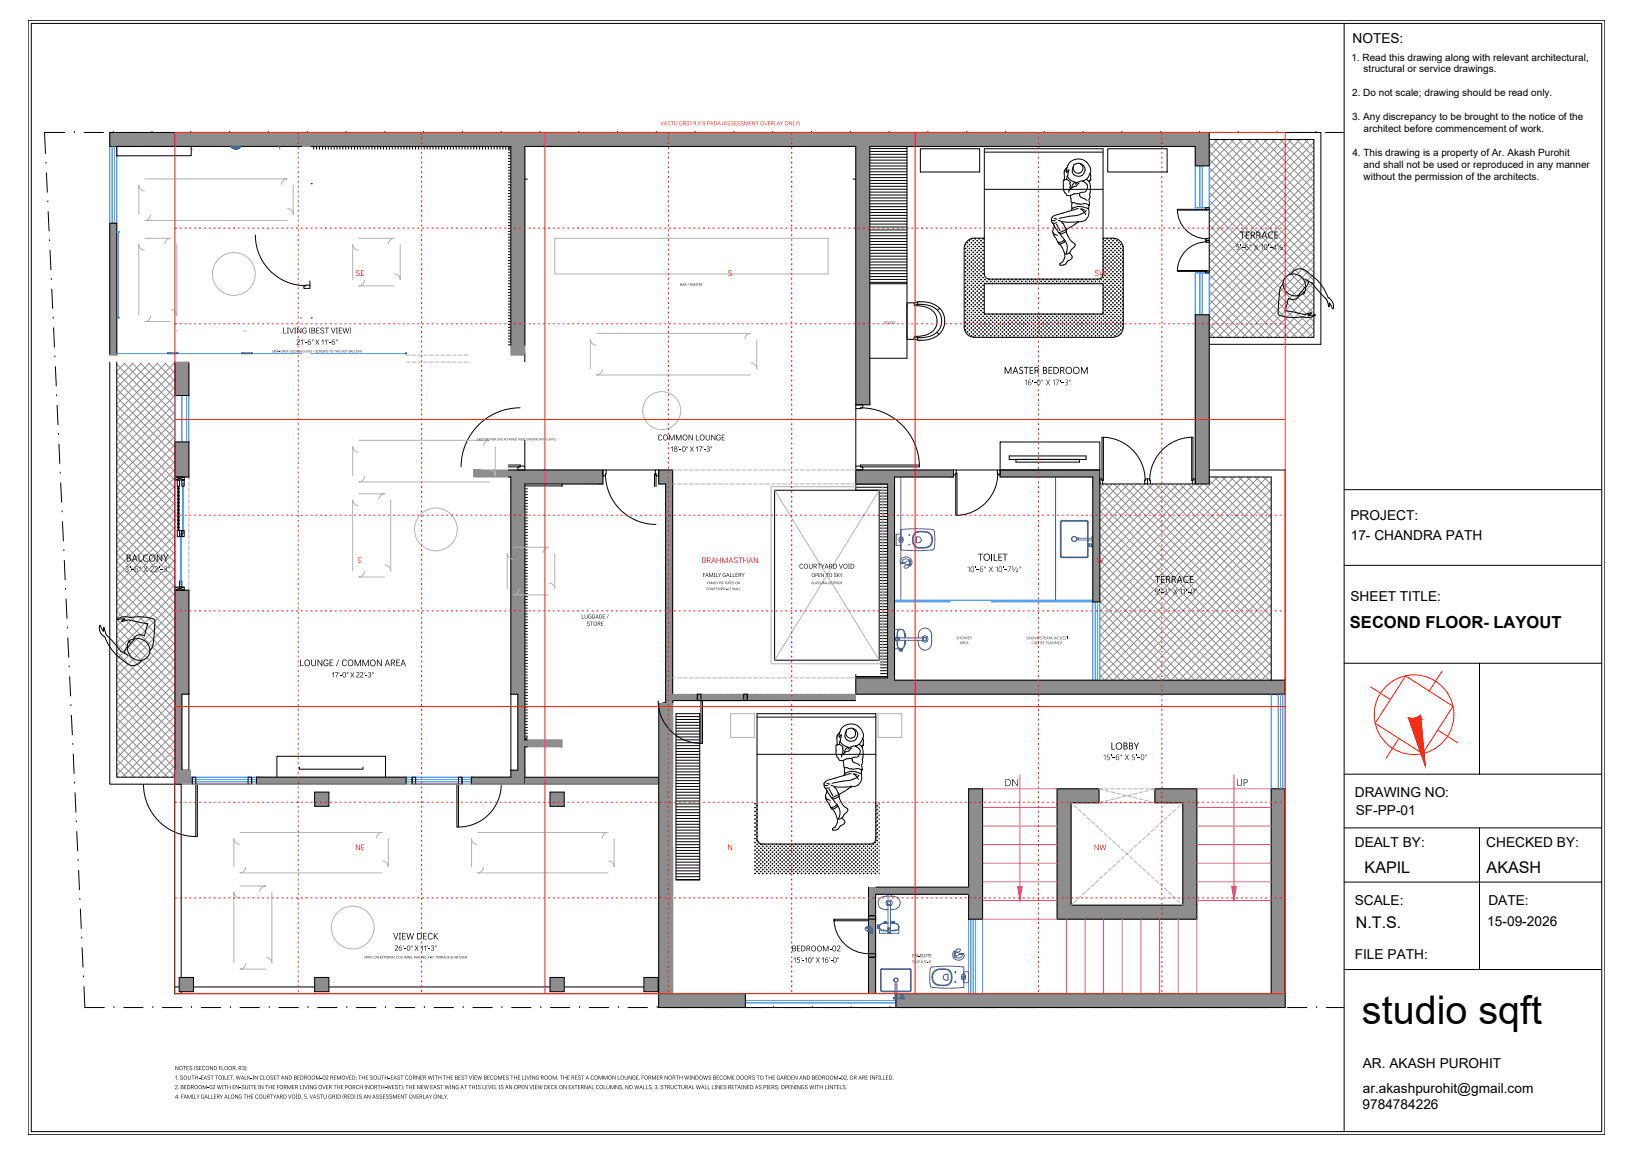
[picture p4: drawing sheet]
<svg xmlns="http://www.w3.org/2000/svg" width="594mm" height="420mm" viewBox="0 0 594 420" stroke-linecap="round" stroke-linejoin="round" font-family="sans-serif">
<defs><g id="words">
<text font-size="14.4" x="495.8" y="372.7">studio sqft</text>
<text font-size="6" x="491.4" y="228.5">SECOND FLOOR- LAYOUT</text>
<g font-size="5.9">
<text x="496.7" y="317.9">KAPIL</text>
<text x="541.1" y="317.9">AKASH</text>
<text x="493.5" y="337.7">N.T.S.</text>
</g>
<g font-size="5">
<text x="492.3" y="15.8">NOTES:</text>
<text x="491.6" y="189.3">PROJECT:</text>
<text x="491.7" y="196.7">17- CHANDRA PATH</text>
<text x="491.6" y="218.8">SHEET TITLE:</text>
<text x="493.2" y="290.2">DRAWING NO:</text>
<text x="493.5" y="296.6">SF-PP-01</text>
<text x="493.2" y="308.2">DEALT BY:</text>
<text x="541" y="308.2">CHECKED BY:</text>
<text x="493.2" y="329.7">SCALE:</text>
<text x="541.8" y="329.7">DATE:</text>
<text x="541.4" y="337.2">15-09-2026</text>
<text x="493.2" y="349.2">FILE PATH:</text>
<text x="496.1" y="388.9">AR. AKASH PUROHIT</text>
<text x="496.1" y="397.9">ar.akashpurohit@gmail.com</text>
<text x="496" y="403.8">9784784226</text>
</g>
<g font-size="3.6">
<text x="491.9" y="22">1. Read this drawing along with relevant architectural,</text>
<text x="496.4" y="26.4">structural or service drawings.</text>
<text x="492.2" y="35.1">2. Do not scale; drawing should be read only.</text>
<text x="492.2" y="43.8">3. Any discrepancy to be brought to the notice of the</text>
<text x="496.4" y="48.2">architect before commencement of work.</text>
<text x="492.3" y="57">4. This drawing is a property of Ar. Akash Purohit</text>
<text x="496.4" y="61.3">and shall not be used or reproduced in any manner</text>
<text x="496.4" y="65.7">without the permission of the architects.</text>
</g>
<text font-size="2.8" x="464.8" y="91">½</text>
<g font-size=".8" fill="#5a499c">
<text x="64.6" y="120.2" transform="rotate(180 64.6 120.2)">B.T.</text>
<text x="89.6" y="120.2" transform="rotate(180 89.6 120.2)">B.T.</text>
</g>
</g></defs>
<!-- layer: window -->
<g fill="none" stroke="#007fff" stroke-width=".36">
<path d="M40 53.3v28M40.8 53.3v28M41.7 53.3v28M42.5 53.3v28M69.6 54.2v.1M69.9 54.2v.1M435.1 60.4v15.2h5.1v-15.2M436.8 60.4v15.2M437.6 60.4v15.2M42.5 84.7h1.1M42.5 84.4h1.1M43.1 84.7v31.1"/>
<path d="M436.8 99.4v15.2M437.6 99.4v15.2M435.1 114.6v-15.2h5.1v15.2M42.5 128.7h67.3M113.2 128.7h34.6M63.7 144v16.9M66.2 144v16.9M67.9 144v16.9M68.7 144v16.9M66.5 175.9h.3v18.4h-.3zM65.7 194.3h.2v18.3h-.2zM325.6 218.5h72.2"/>
<path d="M345.8 218.5v.6h-20.2M361 218.5v.6h36.8v28.6M398.7 219.1v28.6M399.5 219.1v28.6M400.3 219.1v28.6M462.7 252.7v34.5M465.3 252.7v34.5M466.1 252.7v34.5M467 252.7v34.5M467.8 252.7v34.5M68.7 285.5h24.6M68.7 284.7h24.6"/>
<path d="M68.7 283h24.6M68.7 283.8h24.6M147.8 285.5h23.8M147.8 284.7h23.8M147.8 283h23.8M147.8 283.8h23.8M241.5 308.3v53.5M242.3 308.3v53.5M352.6 334.7v27.1M353.4 334.7v27.1M354.3 334.7v27.1M355.1 334.7v27.1"/>
<path d="M357.7 334.7v27.1M271.3 364.3h54.8M271.3 365.1h54.8"/>
</g>
<!-- layer: hatchscreen60 -->
<g fill="none" stroke="#8d8d8d" stroke-width=".36">
<path d="M440.2 58l38.1 38.2M440.2 55l38.1 38.1M440.2 52l38.1 38.1M440.4 50.8l-.2 .1M441.9 50.8l36.4 36.4M443.4 50.8l-3.2 3.1M444.9 50.8l33.4 33.4M446.3 50.8l-6.1 6.2M447.9 50.8l30.4 30.4M449.3 50.8l-9.1 9.2M450.9 50.8l27.4 27.4M452.3 50.8l-12.1 12.1"/>
<path d="M453.9 50.8l24.4 24.4M455.3 50.8l-15.1 15.1M456.9 50.8l21.4 21.4M458.3 50.8l-18.1 18.1M459.9 50.8l18.4 18.4M461.3 50.8l-21.1 21.1M462.9 50.8l15.4 15.4M464.3 50.8l-24.1 24.1M465.9 50.8l12.4 12.4M467.3 50.8l-27.1 27.1M468.9 50.8l9.4 9.4M470.3 50.8l-30.1 30.1"/>
<path d="M471.9 50.8l6.4 6.4M473.3 50.8l-33.1 33.1M474.9 50.8l3.4 3.4M476.3 50.8l-36.1 36.1M477.9 50.8l.4 .4M478.3 51.8l-38.1 38.1M478.3 54.8l-38.1 38.1M478.3 57.8l-38.1 38.1M440.2 79l38.1 38.1M440.2 76l38.1 38.1M440.2 73l38.1 38.1M440.2 70l38.1 38.1"/>
<path d="M440.2 67l38.1 38.1M440.2 64l38.1 38.1M440.2 61l38.1 38.2M478.3 60.8l-38.1 38.1M478.3 63.8l-38.1 38.1M478.3 66.8l-38.1 38.1M478.3 69.7l-38.1 38.2M478.3 72.7l-38.1 38.2M478.3 75.7l-38.1 38.2M478.3 78.8l-38.1 38.1M440.2 100l22.8 22.8M440.2 97l25.8 25.8"/>
<path d="M440.2 94l28.8 28.8M440.2 91l31.8 31.8M440.2 88l34.8 34.8M440.2 85l37.8 37.8M440.2 82l38.1 38.1M478.3 81.7l-38.1 38.2M478.3 84.7l-38.1 38.1M478.3 87.7l-35.1 35.1M478.3 90.7l-32.1 32.1M478.3 93.7l-29.1 29.1M478.3 96.7l-26.1 26.1M478.3 99.7l-23.1 23.1"/>
<path d="M440.2 117.9l4.9 4.9M440.2 114.9l7.9 7.9M440.2 111.9l10.8 10.9M440.2 108.9l13.8 13.9M440.2 105.9l16.8 16.9M440.2 103l19.8 19.8M478.3 102.7l-20.1 20.1M478.3 105.7l-17.1 17.1M478.3 108.7l-14.1 14.1M478.3 111.7l-11.1 11.1M478.3 114.7l-8.1 8.1M478.3 117.7l-5.1 5.1"/>
<path d="M42.5 138.6l21.2 21.2M42.5 135.6l21.2 21.2M42.5 132.6l21.2 21.2M45.1 132.2l18.6 18.6M45.4 132.2l-2.9 2.9M48.1 132.2l15.6 15.6M48.5 132.2l-6 5.9M51.1 132.2l12.6 12.6M51.4 132.2l-8.9 9M54.1 132.2l9.6 9.6M54.4 132.2l-11.9 12M57.1 132.2l6.6 6.6"/>
<path d="M57.4 132.2l-14.9 14.9M60 132.2l3.7 3.6M60.4 132.2l-17.9 17.9M63.1 132.2l.6 .6M63.4 132.2l-20.9 20.9M63.7 134.9l-21.2 21.2M63.7 137.9l-21.2 21.2M440.2 120.9l1.8 1.9M478.3 120.7l-2.1 2.1M42.5 159.6l21.2 21.1M42.5 156.6l21.2 21.1M42.5 153.6l21.2 21.2"/>
<path d="M42.5 150.6l21.2 21.2M42.5 147.6l21.2 21.2M42.5 144.6l21.2 21.1M42.5 141.6l21.2 21.2M63.7 140.9l-21.2 21.2M63.7 143.9l-21.2 21.2M63.7 146.9l-21.2 21.2M63.7 149.9l-21.2 21.2M63.7 152.9l-21.2 21.2M63.7 155.9l-21.2 21.2M63.7 158.9l-21.2 21.2M42.5 177.5l21.2 21.2"/>
<path d="M42.5 174.6l21.2 21.1M42.5 171.5l21.2 21.2M42.5 168.5l21.2 21.3M42.5 165.5l21.2 21.2M42.5 162.6l21.2 21.1M63.7 161.9l-21.2 21.2M63.7 164.9l-21.2 21.2M63.7 167.9l-21.2 21.2M63.7 170.9l-21.2 21.2M63.7 173.9l-21.2 21.2M63.7 176.9l-21.2 21.1M63.7 179.9l-21.2 21.2"/>
<path d="M400.3 180l62.4 62.4M400.3 177l62.4 62.4M401.8 176.2l-1.5 1.4M402.5 176.2l60.2 60.2M404.8 176.2l-4.5 4.5M405.6 176.2l57.1 57.2M407.8 176.2l-7.5 7.5M408.6 176.2l54.1 54.2M410.8 176.2l-10.5 10.5M411.6 176.2l51.1 51.2M413.8 176.2l-13.5 13.5M414.5 176.2l48.2 48.2"/>
<path d="M416.8 176.2l-16.5 16.4M417.5 176.2l45.2 45.2M419.8 176.2l-19.5 19.4M420.5 176.2l42.2 42.2M422.8 176.2l-22.5 22.4M423.5 176.2l39.2 39.2M425.8 176.2l-25.5 25.4M426.5 176.2l36.2 36.2M428.8 176.2l-28.5 28.4M429.5 176.2l33.2 33.2M431.8 176.2l-31.5 31.4M432.5 176.2l30.2 30.2"/>
<path d="M434.8 176.2l-34.5 34.4M435.5 176.2l27.2 27.2M437.8 176.2l-37.5 37.4M438.5 176.2l24.2 24.3M440.2 174.9l22.5 22.6M440.3 173.7l-.1 .1M442 173.7l20.7 20.8M443.3 173.7l-43 42.9M445 173.7l17.7 17.7M446.3 173.7l-46 45.9M447.9 173.7l14.8 14.8M449.3 173.7l-49 48.9"/>
<path d="M450.9 173.7l11.8 11.8M452.3 173.7l-52 51.9M453.9 173.7l8.8 8.8M455.3 173.7l-55 54.9M456.9 173.7l5.8 5.8M458.3 173.7l-58 57.9M460 173.7l2.7 2.8M461.3 173.7l-61 60.9M462.7 175.1l-62.4 62.5M462.7 178.2l-62.4 62.4M42.5 198.5l21.2 21.2M42.5 195.5l21.2 21.2"/>
<path d="M42.5 192.5l21.2 21.2M42.5 189.5l21.2 21.2M42.5 186.5l21.2 21.2M42.5 183.5l21.2 21.2M42.5 180.5l21.2 21.2M63.7 182.9l-21.2 21.2M63.7 185.9l-21.2 21.2M63.7 188.9l-21.2 21.2M63.7 191.9l-21.2 21.1M63.7 194.9l-21.2 21.1M63.7 197.8l-21.2 21.2M400.3 197.9l49.7 49.8"/>
<path d="M400.3 195l52.8 52.7M400.3 192l55.8 55.7M400.3 188.9l58.7 58.8M400.3 185.9l61.7 61.8M400.3 183l62.4 62.4M462.7 181.2l-62.4 62.4M462.7 184.2l-62.4 62.4M462.7 187.1l-60.4 60.6M462.7 190.1l-57.4 57.6M462.7 193.1l-54.4 54.6M462.7 196.1l-51.5 51.6M462.7 199.1l-48.5 48.6"/>
<path d="M42.5 219.5l21.2 21.2M42.5 216.5l21.2 21.2M42.5 213.5l21.2 21.2M42.5 210.5l21.2 21.2M42.5 207.5l21.2 21.2M42.5 204.5l21.2 21.2M42.5 201.5l21.2 21.2M63.7 200.8l-21.2 21.3M63.7 203.8l-21.2 21.2M63.7 206.9l-21.2 21.1M63.7 209.8l-21.2 21.2M63.7 212.8l-21.2 21.2"/>
<path d="M63.7 215.8l-21.2 21.2M63.7 218.8l-21.2 21.2M400.3 218.9l28.8 28.8M400.3 215.9l31.8 31.8M400.3 212.9l34.8 34.8M400.3 209.9l37.8 37.8M400.3 206.9l40.8 40.8M400.3 203.9l43.8 43.8M400.3 200.9l46.7 46.8M462.7 202.1l-45.5 45.6M462.7 205.1l-42.5 42.6M462.7 208.1l-39.5 39.6"/>
<path d="M462.7 211.1l-36.5 36.6M462.7 214.1l-33.5 33.6M462.7 217.1l-30.5 30.6M42.5 237.5l21.2 21.1M42.5 234.5l21.2 21.1M42.5 231.5l21.2 21.2M42.5 228.4l21.2 21.3M42.5 225.5l21.2 21.1M42.5 222.5l21.2 21.1M63.7 221.8l-21.2 21.2M63.7 224.8l-21.2 21.2M63.7 227.8l-21.2 21.2"/>
<path d="M63.7 230.8l-21.2 21.2M63.7 233.8l-21.2 21.2M63.7 236.8l-21.2 21.2M63.7 239.8l-21.2 21.2M400.3 239.9l7.8 7.8M400.3 236.9l10.8 10.8M400.3 233.9l13.8 13.8M400.3 230.9l16.8 16.8M400.3 227.9l19.8 19.8M400.3 224.9l22.8 22.8M400.3 221.9l25.8 25.8M462.7 220.1l-27.5 27.6"/>
<path d="M462.7 223.1l-24.5 24.6M462.7 226.1l-21.5 21.6M462.7 229.1l-18.5 18.6M462.7 232.1l-15.5 15.6M462.7 235.1l-12.5 12.6M462.7 238.1l-9.5 9.6M42.5 258.4l21.2 21.2M42.5 255.4l21.2 21.2M42.5 252.4l21.2 21.2M42.5 249.4l21.2 21.2M42.5 246.4l21.2 21.2M42.5 243.4l21.2 21.2"/>
<path d="M42.5 240.5l21.2 21.1M63.7 242.8l-21.2 21.2M63.7 245.8l-21.2 21.2M63.7 248.8l-21.2 21.2M63.7 251.8l-21.2 21.2M63.7 254.8l-21.2 21.1M63.7 257.8l-21.2 21.1M400.3 245.9l1.8 1.8M400.3 242.9l4.8 4.8M462.7 241.1l-6.5 6.6M462.7 244.1l-3.5 3.6M462.7 247.1l-.5 .6"/>
<path d="M42.5 279.4l3.6 3.6M42.5 276.4l6.6 6.6M42.5 273.4l9.5 9.6M42.5 270.4l12.5 12.6M42.5 267.4l15.5 15.6M42.5 264.4l18.5 18.6M42.5 261.4l21.2 21.2M63.7 260.8l-21.2 21.2M63.7 263.8l-19.2 19.2M63.7 266.8l-16.2 16.2M63.7 269.8l-13.2 13.2M63.7 272.8l-10.2 10.2"/>
<path d="M63.7 275.7l-7.2 7.3M63.7 278.7l-4.3 4.3M42.5 282.4l.6 .6M63.7 281.7l-1.3 1.3"/>
</g>
<!-- layer: FURNITURE 2 -->
<g fill="none" stroke="#000" stroke-width=".36">
<path d="M114.2 53.3v1M115.2 53.3v1M116.3 53.3v1M117.4 53.3v1M118.4 53.3v1M119.5 53.3v1M120.6 53.3v1M121.6 53.3v1M122.7 53.3v1M123.7 53.3v1M124.8 53.3v1M125.9 53.3v1"/>
<path d="M126.9 53.3v1M128 53.3v1M129 53.3v1M130.1 53.3v1M131.1 53.3v1M132.2 53.3v1M133.3 53.3v1M134.3 53.3v1M135.4 53.3v1M136.4 53.3v1M137.5 53.3v1M138.6 53.3v1"/>
<path d="M139.6 53.3v1M140.7 53.3v1M141.7 53.3v1M142.8 53.3v1M143.8 53.3v1M144.9 53.3v1M146 53.3v1M147 53.3v1M148.1 53.3v1M149.1 53.3v1M150.2 53.3v1M151.3 53.3v1"/>
<path d="M152.3 53.3v1M153.4 53.3v1M154.4 53.3v1M155.5 53.3v1M156.5 53.3v1M157.6 53.3v1M158.7 53.3v1M159.7 53.3v1M160.8 53.3v1M161.8 53.3v1M162.9 53.3v1M164 53.3v1"/>
<path d="M165 53.3v1M166.1 53.3v1M167.1 53.3v1M168.2 53.3v1M169.2 53.3v1M170.3 53.3v1M171.4 53.3v1M172.5 53.3v1M173.5 53.3v1M174.6 53.3v1M175.6 53.3v1M176.7 53.3v1"/>
<path d="M177.8 53.3v1M178.8 53.3v1M179.9 53.3v1M180.9 53.3v1M182 53.3v1M183 53.3v1M184.1 53.3v1M185.1 59.9h.9M185.1 58.8h.9M185.1 57.8h.9M185.1 56.7h.9M185.1 55.6h.9"/>
<path d="M185.1 54.6h.9M185.2 53.3v.8M185.8 53.5h.2M186 53.3l-1 1M316.6 59.4h13.6M316.6 58.3h13.6M316.6 57.2h13.6M316.6 56.2h13.6M316.6 55.1h13.6M316.6 54.1h13.6M330.2 53.3v77.1h-13.6M335 54.2h21.6v8.4h-21.6z"/>
<path d="M358.3 55.4h43.2M393.3 59.7h.1M393.3 59.7a2.33 2.33 0 0 1 1.5 3 2.33 2.33 0 0 1-3.1 1.3 2.33 2.33 0 0 1-1-3.3M403.2 54.2h21.7v8.4h-21.7zM113.2 66.9h.5M185.1 80h.9M185.1 78.9h.9M185.1 77.9h.9M185.1 76.8h.9M185.1 75.7h.9M185.1 74.7h.9M185.1 73.6h.9"/>
<path d="M185.1 72.6h.9M185.1 71.5h.9M185.1 70.5h.9M185.1 69.4h.9M185.1 68.3h.9M185.1 67.3h.9M185.1 66.2h.9M185.1 65.2h.9M185.1 64.1h.9M185.1 63h.9M185.1 62h.9M185.1 60.9h.9"/>
<path d="M191.1 65.2h.9M310.5 65.2h1M316.6 79.5h13.6M316.6 78.4h13.6M316.6 77.4h13.6M316.6 76.3h13.6M316.6 75.2h13.6M316.6 74.2h13.6M316.6 73.1h13.6M316.6 72.1h13.6M316.6 71h13.6M316.6 69.9h13.6"/>
<path d="M316.6 68.9h13.6M316.6 67.8h13.6M316.6 66.8h13.6M316.6 65.7h13.6M316.6 64.7h13.6M316.6 63.6h13.6M316.6 62.5h13.6M316.6 61.5h13.6M316.6 60.4h13.6M358.3 68.9h43.2M383.7 79.5l1.1 .3M387.6 61.9l-.2 .5v3.1"/>
<path d="M387.7 61.9v.6M388.3 61.6v1.2l.8-.9-.8 3.4M388.4 61.1l-.7 .8M388.4 61.1l-.1 .4M388.4 61.1a4.3 4.3 0 0 1 5.3-3.1 4.3 4.3 0 0 1 3.1 5.3M388.6 64.1a4.1 4.1 0 0 0 3.4 2.3M389.3 68.9l-.5 .2M389.6 68.8l.1-1.4-.2-.3a1.41 1.41 0 0 0-.5-1.5 1.41 1.41 0 0 0-1.6-.1l-.3 .2a7.8 7.8 0 0 0 .5 4.5l.3 .2a1.12 1.12 0 0 0 1.8 .7M389.6 68.8l-.6 1.2M389.7 71.1l.2 2.2 .3 .5M390.1 68.2v.1M390.2 73.8l2.9 .6a3.1 3.1 0 0 1 3.3 .3"/>
<path d="M390.2 73.8v2a6.7 6.7 0 0 1 5.7 0l.3 .2 .2-1.3M390.3 76l-.4 .6M391.2 66.4l-.8 .9-.3 .9M392.6 75.8l-6.3 1.9a4.8 4.8 0 0 0-3.3 1.6l-.3 .2a1.33 1.33 0 0 0 .4 1.5 1.33 1.33 0 0 0 1.6 .1M392.8 66.6l-.5 .4a1.54 1.54 0 0 1-1.6 1l-1.1 .8M393 71l.5 .9 2.2 1.1M393 71h.1M393 71v.1M393.3 76.1l1.5 1.2M393.7 76l1.1 .6M394.6 66.1a2.77 2.77 0 0 0-3.2 1M394.7 66.5h.1a1.91 1.91 0 0 1 .9 2.3 1.91 1.91 0 0 1-2.1 1.2l-1.3 .5-1.4 .1-1.2 .5"/>
<path d="M394.8 77.3a10.1 10.1 0 0 1-5.5 1.5l-3.7 .7M394.8 77.3l.4 .8M395.4 76.5l-.6 .8M395.6 65.4a2.81 2.81 0 0 1 1.3 2.9l-.1 3.4a2.91 2.91 0 0 0-.2 2.6l-.1 .2M396.3 75.8a3.6 3.6 0 0 1-3.7 4.9M396.4 74.7h.1M396.4 74.6v.1M396.5 74.5l-.1 .2M396.5 74.5v.1M396.6 74.3l-.1 .2M396.7 63.3v.2a3.8 3.8 0 0 1-2.4 2.4h-.1M396.7 63.3h.1"/>
<path d="M396.8 63.3l.3 .7v1.5l-.6 .3 .1 .4M185.1 99.1h.9M185.1 98h.9M185.1 97h.9M185.1 95.9h.9M185.1 94.8h.9M185.1 93.8h.9M185.1 92.7h.9M185.1 91.7h.9M185.1 90.6h.9M185.1 89.5h.9M185.1 88.5h.9"/>
<path d="M185.1 87.4h.9M185.1 86.4h.9M185.1 85.3h.9M185.1 84.3h.9M185.1 83.2h.9M185.1 82.1h.9M185.1 81.1h.9M316.6 99.6h13.6M316.6 98.6h13.6M316.6 97.5h13.6M316.6 96.4h13.6M316.6 95.4h13.6"/>
<path d="M316.6 94.3h13.6M316.6 93.3h13.6M316.6 92.2h13.6M316.6 91.2h13.6M316.6 90.1h13.6M316.6 89h13.6M316.6 87.9h13.6M316.6 86.9h13.6M316.6 85.8h13.6M316.6 84.8h13.6M316.6 83.7h13.6M316.6 82.6h13.6"/>
<path d="M316.6 81.6h13.6M316.6 80.5h13.6M351.3 93.3h.4M351.3 89h.4M351.3 98.9h.4M351.3 97.6h.4M351.3 96.1h.4M351.3 94.7h.4M351.3 91.9h.4M351.3 90.5h.4M351.5 88.9v.4M351.5 90.3v.3"/>
<path d="M351.5 91.7v.3M351.5 93.1v.4M351.5 94.5v.4M351.5 95.9v.4M351.5 97.3v.4M351.5 98.8v.3M352 99.7h.4M352 91.2h.4M352 98.2h.4M352 96.8h.4M352 95.4h.4M352 94h.4"/>
<path d="M352 92.6h.4M352 89.8h.4M352 88.4h.4M352.2 88.2v.3M352.2 89.6v.3M352.2 91v.4M352.2 92.4v.4M352.2 93.8v.4M352.2 95.2v.4M352.2 96.7v.3M352.2 98.1v.3M352.2 99.5v.3"/>
<path d="M352.7 93.3h.4M352.7 89h.4M352.7 98.9h.4M352.7 97.6h.4M352.7 96.1h.4M352.7 94.7h.4M352.7 91.9h.4M352.7 90.5h.4M352.7 87.6h.4M352.9 87.5v.3M352.9 88.9v.4M352.9 90.3v.3"/>
<path d="M352.9 91.7v.3M352.9 93.1v.4M352.9 94.5v.4M352.9 95.9v.4M352.9 97.3v.4M352.9 98.8v.3M353.4 99.7h.4M353.4 91.2h.4M353.4 86.9h.4M353.4 98.2h.4M353.4 96.8h.4M353.4 95.4h.4"/>
<path d="M353.4 94h.4M353.4 92.6h.4M353.4 89.8h.4M353.4 88.4h.4M353.6 86.9v.2M353.6 88.2v.3M353.6 89.6v.3M353.6 91v.4M353.6 92.4v.4M353.6 93.8v.4M353.6 95.2v.4M353.6 96.7v.3"/>
<path d="M353.6 98.1v.3M353.6 99.5v.3M354.1 93.3h.4M354.1 89h.4M354.1 98.9h.4M354.1 97.6h.4M354.1 96.1h.4M354.1 94.7h.4M354.1 91.9h.4M354.1 90.5h.4M354.1 87.6h.4M354.3 87.5v.3"/>
<path d="M354.3 88.9v.4M354.3 90.3v.3M354.3 91.7v.3M354.3 93.1v.4M354.3 94.5v.4M354.3 95.9v.4M354.3 97.3v.4M354.3 98.8v.3M354.8 99.7h.4M354.8 91.2h.4M354.8 86.9h.4M354.8 98.2h.4"/>
<path d="M354.8 96.8h.4M354.8 95.4h.4M354.8 94h.4M354.8 92.6h.4M354.8 89.8h.4M354.8 88.4h.4M355 86.8v.3M355 88.2v.3M355 89.6v.3M355 91v.4M355 92.4v.4M355 93.8v.4"/>
<path d="M355 95.2v.4M355 96.7v.3M355 98.1v.3M355 99.5v.3M355.6 93.3h.3M355.6 89h.3M355.6 98.9h.3M355.6 97.6h.3M355.6 96.1h.3M355.6 94.7h.3M355.6 91.9h.3M355.6 90.5h.3"/>
<path d="M355.6 87.6h.3M355.7 87.5v.3M355.7 88.9v.4M355.7 90.3v.3M355.7 91.7v.3M355.7 93.1v.4M355.7 94.5v.4M355.7 95.9v.4M355.7 97.3v.4M355.7 98.8v.3M356.2 99.7h.4M356.2 91.2h.4"/>
<path d="M356.2 86.9h.4M356.2 98.2h.4M356.2 96.8h.4M356.2 95.4h.4M356.2 94h.4M356.2 92.6h.4M356.2 89.8h.4M356.2 88.4h.4M356.4 86.8v.3M356.4 88.2v.3M356.4 89.6v.3M356.4 91v.4"/>
<path d="M356.4 92.4v.4M356.4 93.8v.4M356.4 95.2v.4M356.4 96.7v.3M356.4 98.1v.3M356.4 99.5v.3M357 93.3h.3M357 89h.3M357 98.9h.3M357 97.6h.3M357 96.1h.3M357 94.7h.3"/>
<path d="M357 91.9h.3M357 90.5h.3M357 87.6h.3M357.1 87.5v.3M357.1 88.9v.4M357.1 90.3v.3M357.1 91.7v.3M357.1 93.1v.4M357.1 94.5v.4M357.1 95.9v.4M357.1 97.3v.4M357.1 98.8v.3"/>
<path d="M357.7 99.7h.3M357.7 91.2h.3M357.7 86.9h.3M357.7 98.2h.3M357.7 96.8h.3M357.7 95.4h.3M357.7 94h.3M357.7 92.6h.3M357.7 89.8h.3M357.7 88.4h.3M357.8 86.8v.3M357.8 88.2v.3"/>
<path d="M357.8 89.6v.3M357.8 91v.4M357.8 92.4v.4M357.8 93.8v.4M357.8 95.2v.4M357.8 96.7v.3M357.8 98.1v.3M357.8 99.5v.3M358.3 86.7h-3.7a3.7 3.7 0 0 0-3.6 3.7v28.7a3.7 3.7 0 0 0 3.6 3.7M358.3 99.8l.5 1.3 1.4 .5h39.5l1.3-.5 .5-1.3M358.3 99.8v-45.6h43.2v45.6M383 80.2l1 .1"/>
<path d="M383.2 81.3l2.2 3.4M383.4 84.9h.1M383.4 84.9l1.5 2.8a1.39 1.39 0 0 0 2.4-.3l.1-.1M383.8 82.3h.1M383.8 82.3l-.2 .6a1.65 1.65 0 0 0-.3 1.9 1.65 1.65 0 0 0 1.6 .9M384.6 81.6l1.3 2.4M385.1 88.2l.4 .7h.3M385.3 80.2a13.3 13.3 0 0 0 7.3 .5M385.4 84.7l.6 .5M385.8 88.9a7.2 7.2 0 0 1 1.7 5.1 2.87 2.87 0 0 1-1.7 2.1v.2a1.07 1.07 0 0 0 1.6 .1l.5-.2a3.4 3.4 0 0 1 2.2-2 1.53 1.53 0 0 0-.8-2.2M386 85.2l1.8 2.6M386.5 80.8v.2a3.1 3.1 0 0 1 1.4 2.2l.1 .3"/>
<path d="M387.7 87.9l-1.9 1M387.8 87.8a5.9 5.9 0 0 1 .3 4.7l1.2-.5M388 83.5l-1.9 1.1-.7 .1M388 83.5h.1M388 83.5l.1 .2M388.1 83.7l.1 .3a2.2 2.2 0 0 1-2.2 1.2M388.1 83.7h-.1M388.2 84.4a7.8 7.8 0 0 0 3.1 4.5l-.1 .9-1.9 2.2M392.6 80.7l-4.5 3M392.6 80.7h.1M401.5 99.7h.3M401.5 91.2h.3"/>
<path d="M401.5 86.9h.3M401.5 98.2h.3M401.5 96.8h.3M401.5 95.4h.3M401.5 94h.3M401.5 92.6h.3M401.5 89.8h.3M401.5 88.4h.3M401.5 86.7h3.7M401.6 86.8v.3M401.6 88.2v.3M401.6 89.6v.3"/>
<path d="M401.6 91v.4M401.6 92.4v.4M401.6 93.8v.4M401.6 95.2v.4M401.6 96.7v.3M401.6 98.1v.3M401.6 99.5v.3M402.1 93.3h.4M402.1 89h.4M402.1 98.9h.4M402.1 97.6h.4M402.1 96.1h.4"/>
<path d="M402.1 94.7h.4M402.1 91.9h.4M402.1 90.5h.4M402.1 87.6h.4M402.3 87.5v.3M402.3 88.9v.4M402.3 90.3v.3M402.3 91.7v.3M402.3 93.1v.4M402.3 94.5v.4M402.3 95.9v.4M402.3 97.3v.4"/>
<path d="M402.3 98.8v.3M402.8 99.7h.4M402.8 91.2h.4M402.8 86.9h.4M402.8 98.2h.4M402.8 96.8h.4M402.8 95.4h.4M402.8 94h.4M402.8 92.6h.4M402.8 89.8h.4M402.8 88.4h.4M403 86.8v.3"/>
<path d="M403 88.2v.3M403 89.6v.3M403 91v.4M403 92.4v.4M403 93.8v.4M403 95.2v.4M403 96.7v.3M403 98.1v.3M403 99.5v.3M403.6 93.3h.3M403.6 89h.3M403.6 98.9h.3"/>
<path d="M403.6 97.6h.3M403.6 96.1h.3M403.6 94.7h.3M403.6 91.9h.3M403.6 90.5h.3M403.6 87.6h.3M403.7 87.5v.3M403.7 88.9v.4M403.7 90.3v.3M403.7 91.7v.3M403.7 93.1v.4M403.7 94.5v.4"/>
<path d="M403.7 95.9v.4M403.7 97.3v.4M403.7 98.8v.3M404.3 99.7h.3M404.3 91.2h.3M404.3 86.9h.3M404.3 98.2h.3M404.3 96.8h.3M404.3 95.4h.3M404.3 94h.3M404.3 92.6h.3M404.3 89.8h.3"/>
<path d="M404.3 88.4h.3M404.5 86.8v.3M404.5 88.2v.3M404.5 89.6v.3M404.5 91v.4M404.5 92.4v.4M404.5 93.8v.4M404.5 95.2v.4M404.5 96.7v.3M404.5 98.1v.3M404.5 99.5v.3M405 93.3h.3"/>
<path d="M405 89h.3M405 98.9h.3M405 97.6h.3M405 96.1h.3M405 94.7h.3M405 91.9h.3M405 90.5h.3M405 87.6h.3M405.1 87.5v.3M405.1 88.9v.4M405.1 90.3v.3M405.1 91.7v.3"/>
<path d="M405.1 93.1v.4M405.1 94.5v.4M405.1 95.9v.4M405.1 97.3v.4M405.1 98.8v.3M405.2 86.7a3.7 3.7 0 0 1 3.7 3.7v28.7a3.7 3.7 0 0 1-3.8 3.7M405.7 99.7h.3M405.7 91.2h.3M405.7 86.9h.3M405.7 98.2h.3M405.7 96.8h.3M405.7 95.4h.3"/>
<path d="M405.7 94h.3M405.7 92.6h.3M405.7 89.8h.3M405.7 88.4h.3M405.8 86.8v.3M405.8 88.2v.3M405.8 89.6v.3M405.8 91v.4M405.8 92.4v.4M405.8 93.8v.4M405.8 95.2v.4M405.8 96.7v.3"/>
<path d="M405.8 98.1v.3M405.8 99.5v.3M406.4 93.3h.3M406.4 89h.3M406.4 98.9h.3M406.4 97.6h.3M406.4 96.1h.3M406.4 94.7h.3M406.4 91.9h.3M406.4 90.5h.3M406.4 87.6h.3M406.6 87.5v.3"/>
<path d="M406.6 88.9v.4M406.6 90.3v.3M406.6 91.7v.3M406.6 93.1v.4M406.6 94.5v.4M406.6 95.9v.4M406.6 97.3v.4M406.6 98.8v.3M407.1 99.7h.4M407.1 91.2h.4M407.1 98.2h.4M407.1 96.8h.4"/>
<path d="M407.1 95.4h.4M407.1 94h.4M407.1 92.6h.4M407.1 89.8h.4M407.1 88.4h.4M407.2 88.2v.3M407.2 89.6v.3M407.2 91v.4M407.2 92.4v.4M407.2 93.8v.4M407.2 95.2v.4M407.2 96.7v.3"/>
<path d="M407.2 98.1v.3M407.2 99.5v.3M407.8 93.3h.3M407.8 89h.3M407.8 98.9h.3M407.8 97.6h.3M407.8 96.1h.3M407.8 94.7h.3M407.8 91.9h.3M407.8 90.5h.3M408 88.9v.4M408 90.3v.3"/>
<path d="M408 91.7v.3M408 93.1v.4M408 94.5v.4M408 95.9v.4M408 97.3v.4M408 98.8v.3M408.5 99.7h.4M408.5 91.2h.4M408.5 98.2h.4M408.5 96.8h.4M408.5 95.4h.4M408.5 94h.4"/>
<path d="M408.5 92.6h.4M408.5 89.8h.3M408.7 89.6v.3M408.7 91v.4M408.7 92.4v.4M408.7 93.8v.4M408.7 95.2v.4M408.7 96.7v.3M408.7 98.1v.3M408.7 99.5v.3M470.7 99l-.9 .9M475.4 98.6a3.6 3.6 0 0 0-4.8 .4"/>
<path d="M475.4 98.6l3.3 2.7a18.8 18.8 0 0 1 4.9 7.1 3.6 3.6 0 0 1 1.7 4M113.2 115.8h.5M185.1 119.2h.9M185.1 118.1h.9M185.1 117.1h.9M185.1 116h.9M185.1 114.9h.9M185.1 113.9h.9M185.1 112.8h.9M185.1 111.8h.9M185.1 110.7h.9M185.1 109.7h.9"/>
<path d="M185.1 108.6h.9M185.1 107.5h.9M185.1 106.5h.9M185.1 105.4h.9M185.1 104.4h.9M185.1 103.3h.9M185.1 102.2h.9M185.1 101.2h.9M185.1 100.1h.9M316.6 102.8h13.6M316.6 101.7h13.6M316.6 100.7h13.6"/>
<path d="M316.6 103.3h13.6M331.2 110.3h1.5l.2 .9a8.7 8.7 0 0 1 7.2 2.7 5.3 5.3 0 0 1-4.3 8.4l-3 .3 .1 .8 1.4 .5M331.2 110.3h-.9l-.1 .9M334.1 110.8l-1.2 .4M334.2 109.9l-1.4 .6M334.6 110.8a7.4 7.4 0 0 1 7.9 4.1 6 6 0 0 1-5.7 7.9l-2.7 .2-.1 .5M335.3 109.9a7.8 7.8 0 0 1 8.4 5.1 6.9 6.9 0 0 1-6.6 8.8l-1.9 .1M335.3 109.9h-.7a.4 .4 0 0 0-.4-.1 .4 .4 0 0 0-.2 .5l.1 .5h.6M342.1 112.2l-.9 .8M351.3 101.8h.4M351.3 118.7h.4M351.3 117.3h.4"/>
<path d="M351.3 115.9h.4M351.3 114.5h.4M351.3 113.1h.4M351.3 111.6h.4M351.3 110.3h.4M351.3 108.9h.4M351.3 107.4h.4M351.3 106h.4M351.3 104.6h.4M351.3 103.2h.4M351.3 100.3h.4M351.5 100.2v.4"/>
<path d="M351.5 101.6v.4M351.5 103v.3M351.5 104.4v.4M351.5 105.8v.4M351.5 107.2v.4M351.5 108.6v.4M351.5 110.1v.3M351.5 111.5v.3M351.5 112.9v.4M351.5 114.3v.4M351.5 115.7v.3M351.5 117.2v.3"/>
<path d="M351.5 118.5v.4M351.5 119.9v.4M352 119.4h.4M352 118h.4M352 116.6h.4M352 115.2h.4M352 113.8h.4M352 112.4h.4M352 111h.4M352 109.5h.4M352 108.1h.4M352 106.7h.4"/>
<path d="M352 105.3h.4M352 103.9h.4M352 102.5h.4M352 101.1h.4M352.2 100.9v.3M352.2 102.3v.4M352.2 103.7v.4M352.2 105.1v.4M352.2 106.5v.4M352.2 108v.3M352.2 109.4v.3M352.2 110.8v.3"/>
<path d="M352.2 112.2v.3M352.2 113.6v.3M352.2 115v.4M352.2 116.4v.4M352.2 117.8v.4M352.2 119.3v.3M352.7 101.8h.4M352.7 118.7h.4M352.7 117.3h.4M352.7 115.9h.4M352.7 114.5h.4M352.7 113.1h.4"/>
<path d="M352.7 111.6h.4M352.7 110.3h.4M352.7 108.9h.4M352.7 107.4h.4M352.7 106h.4M352.7 104.6h.4M352.7 103.2h.4M352.7 100.3h.4M352.9 100.2v.4M352.9 101.6v.4M352.9 103v.3M352.9 104.4v.4"/>
<path d="M352.9 105.8v.4M352.9 107.2v.4M352.9 108.6v.4M352.9 110.1v.3M352.9 111.5v.3M352.9 112.9v.4M352.9 114.3v.4M352.9 115.7v.3M352.9 117.2v.3M352.9 118.5v.4M352.9 119.9v.4M353.4 119.4h.4"/>
<path d="M353.4 118h.4M353.4 116.6h.4M353.4 115.2h.4M353.4 113.8h.4M353.4 112.4h.4M353.4 111h.4M353.4 109.5h.4M353.4 108.1h.4M353.4 106.7h.4M353.4 105.3h.4M353.4 103.9h.4M353.4 102.5h.4"/>
<path d="M353.4 101.1h.4M353.6 100.9v.3M353.6 102.3v.4M353.6 103.7v.4M353.6 105.1v.4M353.6 106.5v.4M353.6 108v.3M353.6 109.4v.3M353.6 110.8v.3M353.6 112.2v.3M353.6 113.6v.3M353.6 115v.4"/>
<path d="M353.6 116.4v.4M353.6 117.8v.4M353.6 119.3v.3M354.1 101.8h.4M354.1 118.7h.4M354.1 117.3h.4M354.1 115.9h.4M354.1 114.5h.4M354.1 113.1h.4M354.1 111.6h.4M354.1 110.3h.4M354.1 108.9h.4"/>
<path d="M354.1 107.4h.4M354.1 106h.4M354.1 104.6h.4M354.1 103.2h.4M354.1 100.3h.4M354.3 100.2v.4M354.3 101.6v.4M354.3 103v.3M354.3 104.4v.4M354.3 105.8v.4M354.3 107.2v.4M354.3 108.6v.4"/>
<path d="M354.3 110.1v.3M354.3 111.5v.3M354.3 112.9v.4M354.3 114.3v.4M354.3 115.7v.3M354.3 117.2v.3M354.3 118.5v.4M354.3 119.9v.4M354.8 119.4h.4M354.8 118h.4M354.8 116.6h.4M354.8 115.2h.4"/>
<path d="M354.8 113.8h.4M354.8 112.4h.4M354.8 111h.4M354.8 109.5h.4M354.8 108.1h.4M354.8 106.7h.4M354.8 105.3h.4M354.8 103.9h.4M354.8 102.5h.4M354.8 101.1h.4M355 100.9v.3M355 102.3v.4"/>
<path d="M355 103.7v.4M355 105.1v.4M355 106.5v.4M355 108v.3M355 109.4v.3M355 110.8v.3M355 112.2v.3M355 113.6v.3M355 115v.4M355 116.4v.4M355 117.8v.4M355 119.3v.3"/>
<path d="M355.6 101.8h.3M355.6 118.7h.3M355.6 117.3h.3M355.6 115.9h.3M355.6 114.5h.3M355.6 113.1h.3M355.6 111.6h.3M355.6 110.3h.3M355.6 108.9h.3M355.6 107.4h.3M355.6 106h.3M355.6 104.6h.3"/>
<path d="M355.6 103.2h.3M355.6 100.3h.3M355.7 100.2v.4M355.7 101.6v.4M355.7 103v.3M355.7 104.4v.4M355.7 105.8v.4M355.7 107.2v.4M355.7 108.6v.4M355.7 110.1v.3M355.7 111.5v.3M355.7 112.9v.4"/>
<path d="M355.7 114.3v.4M355.7 115.7v.3M355.7 117.2v.3M355.7 118.5v.4M355.7 119.9v.4M356.2 119.4h.4M356.2 118h.4M356.2 116.6h.4M356.2 115.2h.4M356.2 113.8h.4M356.2 112.4h.4M356.2 111h.4"/>
<path d="M356.2 109.5h.4M356.2 108.1h.4M356.2 106.7h.4M356.2 105.3h.4M356.2 103.9h.4M356.2 102.5h.4M356.2 101.1h.4M356.4 100.9v.3M356.4 102.3v.4M356.4 103.7v.4M356.4 105.1v.4M356.4 106.5v.4"/>
<path d="M356.4 108v.3M356.4 109.4v.3M356.4 110.8v.3M356.4 112.2v.3M356.4 113.6v.3M356.4 115v.4M356.4 116.4v.4M356.4 117.8v.4M356.4 119.3v.3M357 101.8h.3M357 118.7h.3M357 117.3h.3"/>
<path d="M357 115.9h.3M357 114.5h.3M357 113.1h.3M357 111.6h.3M357 110.3h.3M357 108.9h.3M357 107.4h.3M357 106h.3M357 104.6h.3M357 103.2h.3M357 100.3h.3M357.1 100.2v.4"/>
<path d="M357.1 101.6v.4M357.1 103v.3M357.1 104.4v.4M357.1 105.8v.4M357.1 107.2v.4M357.1 108.6v.4M357.1 110.1v.3M357.1 111.5v.3M357.1 112.9v.4M357.1 114.3v.4M357.1 115.7v.3M357.1 117.2v.3"/>
<path d="M357.1 118.5v.4M357.1 119.9v.4M357.7 119.4h.3M357.7 118h.3M357.7 116.6h.3M357.7 115.2h.3M357.7 113.8h.3M357.7 112.4h.3M357.7 111h.3M357.7 109.5h.3M357.7 108.1h.3M357.7 106.7h.3"/>
<path d="M357.7 105.3h.3M357.7 103.9h.3M357.7 102.5h.3M357.7 101.1h.3M357.8 100.9v.3M357.8 102.3v.4M357.8 103.7v.4M357.8 105.1v.4M357.8 106.5v.4M357.8 108v.3M357.8 109.4v.3M357.8 110.8v.3"/>
<path d="M357.8 112.2v.3M357.8 113.6v.3M357.8 115v.4M357.8 116.4v.4M357.8 117.8v.4M357.8 119.3v.3M358.3 103.3h43.2v11h-43.2zM358.4 101.8h.3M358.4 118.7h.3M358.4 117.3h.3M358.4 115.9h.3M358.4 114.5h.3"/>
<path d="M358.4 103.2h.3M358.4 100.3h.1M358.5 101.6v.4M358.5 103v.3M358.5 114.3v.4M358.5 115.7v.3M358.5 117.2v.3M358.5 118.5v.4M358.5 119.9v.4M359.1 119.4h.3M359.1 118h.3M359.1 116.6h.3"/>
<path d="M359.1 115.2h.3M359.1 102.5h.3M359.2 102.3v.4M359.2 115v.4M359.2 116.4v.4M359.2 117.8v.4M359.2 119.3v.3M359.8 101.8h.3M359.8 118.7h.3M359.8 117.3h.3M359.8 115.9h.3M359.8 114.5h.3"/>
<path d="M359.8 103.2h.3M360 101.6v.4M360 103v.3M360 114.3v.4M360 115.7v.3M360 117.2v.3M360 118.5v.4M360 119.9v.4M360.5 119.4h.3M360.5 118h.3M360.5 116.6h.3M360.5 115.2h.3"/>
<path d="M360.5 102.5h.3M360.7 102.3v.4M360.7 115v.4M360.7 116.4v.4M360.7 117.8v.4M360.7 119.3v.3M361.2 101.8h.3M361.2 118.7h.3M361.2 117.3h.3M361.2 115.9h.3M361.2 114.5h.3M361.2 103.2h.3"/>
<path d="M361.4 101.6v.4M361.4 103v.3M361.4 114.3v.4M361.4 115.7v.3M361.4 117.2v.3M361.4 118.5v.4M361.4 119.9v.4M361.9 119.4h.3M361.9 118h.3M361.9 116.6h.3M361.9 115.2h.3M361.9 102.5h.3"/>
<path d="M362.1 102.3v.4M362.1 115v.4M362.1 116.4v.4M362.1 117.8v.4M362.1 119.3v.3M362.6 101.8h.4M362.6 118.7h.4M362.6 117.3h.4M362.6 115.9h.4M362.6 114.5h.4M362.6 103.2h.4M362.8 101.6v.4"/>
<path d="M362.8 103v.3M362.8 114.3v.4M362.8 115.7v.3M362.8 117.2v.3M362.8 118.5v.4M362.8 119.9v.4M363.3 119.4h.3M363.3 118h.3M363.3 116.6h.3M363.3 115.2h.3M363.3 102.5h.3M363.5 102.3v.4"/>
<path d="M363.5 115v.4M363.5 116.4v.4M363.5 117.8v.4M363.5 119.3v.3M364 101.8h.4M364 118.7h.4M364 117.3h.4M364 115.9h.4M364 114.5h.4M364 103.2h.4M364.2 101.6v.4M364.2 103v.3"/>
<path d="M364.2 114.3v.4M364.2 115.7v.3M364.2 117.2v.3M364.2 118.5v.4M364.2 119.9v.4M364.7 119.4h.4M364.7 118h.4M364.7 116.6h.4M364.7 115.2h.4M364.7 102.5h.4M364.9 102.3v.4M364.9 115v.4"/>
<path d="M364.9 116.4v.4M364.9 117.8v.4M364.9 119.3v.3M365.4 101.8h.4M365.4 118.7h.4M365.4 117.3h.4M365.4 115.9h.4M365.4 114.5h.4M365.4 103.2h.4M365.6 101.6v.4M365.6 103v.3M365.6 114.3v.4"/>
<path d="M365.6 115.7v.3M365.6 117.2v.3M365.6 118.5v.4M365.6 119.9v.4M366.1 119.4h.4M366.1 118h.4M366.1 116.6h.4M366.1 115.2h.4M366.1 102.5h.4M366.3 102.3v.4M366.3 115v.4M366.3 116.4v.4"/>
<path d="M366.3 117.8v.4M366.3 119.3v.3M366.8 101.8h.4M366.8 118.7h.4M366.8 117.3h.4M366.8 115.9h.4M366.8 114.5h.4M366.8 103.2h.4M367 101.6v.4M367 103v.3M367 114.3v.4M367 115.7v.3"/>
<path d="M367 117.2v.3M367 118.5v.4M367 119.9v.4M367.5 119.4h.4M367.5 118h.4M367.5 116.6h.4M367.5 115.2h.4M367.5 102.5h.4M367.7 102.3v.4M367.7 115v.4M367.7 116.4v.4M367.7 117.8v.4"/>
<path d="M367.7 119.3v.3M368.3 101.8h.3M368.3 118.7h.3M368.3 117.3h.3M368.3 115.9h.3M368.3 114.5h.3M368.3 103.2h.3M368.4 101.6v.4M368.4 103v.3M368.4 114.3v.4M368.4 115.7v.3M368.4 117.2v.3"/>
<path d="M368.4 118.5v.4M368.4 119.9v.4M369 119.4h.3M369 118h.3M369 116.6h.3M369 115.2h.3M369 102.5h.3M369.1 102.3v.4M369.1 115v.4M369.1 116.4v.4M369.1 117.8v.4M369.1 119.3v.3"/>
<path d="M369.7 101.8h.3M369.7 118.7h.3M369.7 117.3h.3M369.7 115.9h.3M369.7 114.5h.3M369.7 103.2h.3M369.8 101.6v.4M369.8 103v.3M369.8 114.3v.4M369.8 115.7v.3M369.8 117.2v.3M369.8 118.5v.4"/>
<path d="M369.8 119.9v.4M370.4 119.4h.3M370.4 118h.3M370.4 116.6h.3M370.4 115.2h.3M370.4 102.5h.3M370.5 102.3v.4M370.5 115v.4M370.5 116.4v.4M370.5 117.8v.4M370.5 119.3v.3M371.1 101.8h.3"/>
<path d="M371.1 118.7h.3M371.1 117.3h.3M371.1 115.9h.3M371.1 114.5h.3M371.1 103.2h.3M371.3 101.6v.4M371.3 103v.3M371.3 114.3v.4M371.3 115.7v.3M371.3 117.2v.3M371.3 118.5v.4M371.3 119.9v.4"/>
<path d="M371.8 119.4h.4M371.8 118h.4M371.8 116.6h.4M371.8 115.2h.4M371.8 102.5h.4M371.9 102.3v.4M371.9 115v.4M371.9 116.4v.4M371.9 117.8v.4M371.9 119.3v.3M372.5 101.8h.3M372.5 118.7h.3"/>
<path d="M372.5 117.3h.3M372.5 115.9h.3M372.5 114.5h.3M372.5 103.2h.3M372.7 101.6v.4M372.7 103v.3M372.7 114.3v.4M372.7 115.7v.3M372.7 117.2v.3M372.7 118.5v.4M372.7 119.9v.4M373.2 119.4h.3"/>
<path d="M373.2 118h.3M373.2 116.6h.3M373.2 115.2h.3M373.2 102.5h.3M373.4 102.3v.4M373.4 115v.4M373.4 116.4v.4M373.4 117.8v.4M373.4 119.3v.3M373.9 101.8h.4M373.9 118.7h.4M373.9 117.3h.4"/>
<path d="M373.9 115.9h.4M373.9 114.5h.4M373.9 103.2h.4M374.1 101.6v.4M374.1 103v.3M374.1 114.3v.4M374.1 115.7v.3M374.1 117.2v.3M374.1 118.5v.4M374.1 119.9v.4M374.6 119.4h.3M374.6 118h.3"/>
<path d="M374.6 116.6h.3M374.6 115.2h.3M374.6 102.5h.3M374.8 102.3v.4M374.8 115v.4M374.8 116.4v.4M374.8 117.8v.4M374.8 119.3v.3M375.3 101.8h.4M375.3 118.7h.4M375.3 117.3h.4M375.3 115.9h.4"/>
<path d="M375.3 114.5h.4M375.3 103.2h.4M375.5 101.6v.4M375.5 103v.3M375.5 114.3v.4M375.5 115.7v.3M375.5 117.2v.3M375.5 118.5v.4M375.5 119.9v.4M376 119.4h.4M376 118h.4M376 116.6h.4"/>
<path d="M376 115.2h.4M376 102.5h.4M376.2 102.3v.4M376.2 115v.4M376.2 116.4v.4M376.2 117.8v.4M376.2 119.3v.3M376.7 101.8h.4M376.7 118.7h.4M376.7 117.3h.4M376.7 115.9h.4M376.7 114.5h.4"/>
<path d="M376.7 103.2h.4M376.9 101.6v.4M376.9 103v.3M376.9 114.3v.4M376.9 115.7v.3M376.9 117.2v.3M376.9 118.5v.4M376.9 119.9v.4M377.4 119.4h.4M377.4 118h.4M377.4 116.6h.4M377.4 115.2h.4"/>
<path d="M377.4 102.5h.4M377.6 102.3v.4M377.6 115v.4M377.6 116.4v.4M377.6 117.8v.4M377.6 119.3v.3M378.1 101.8h.4M378.1 118.7h.4M378.1 117.3h.4M378.1 115.9h.4M378.1 114.5h.4M378.1 103.2h.4"/>
<path d="M378.3 101.6v.4M378.3 103v.3M378.3 114.3v.4M378.3 115.7v.3M378.3 117.2v.3M378.3 118.5v.4M378.3 119.9v.4M378.8 119.4h.4M378.8 118h.4M378.8 116.6h.4M378.8 115.2h.4M378.8 102.5h.4"/>
<path d="M379 102.3v.4M379 115v.4M379 116.4v.4M379 117.8v.4M379 119.3v.3M379.6 101.8h.3M379.6 118.7h.3M379.6 117.3h.3M379.6 115.9h.3M379.6 114.5h.3M379.6 103.2h.3M379.7 101.6v.4"/>
<path d="M379.7 103v.3M379.7 114.3v.4M379.7 115.7v.3M379.7 117.2v.3M379.7 118.5v.4M379.7 119.9v.4M380.2 119.4h.4M380.2 118h.4M380.2 116.6h.4M380.2 115.2h.4M380.2 102.5h.4M380.4 102.3v.4"/>
<path d="M380.4 115v.4M380.4 116.4v.4M380.4 117.8v.4M380.4 119.3v.3M381 101.8h.3M381 118.7h.3M381 117.3h.3M381 115.9h.3M381 114.5h.3M381 103.2h.3M381.1 101.6v.4M381.1 103v.3"/>
<path d="M381.1 114.3v.4M381.1 115.7v.3M381.1 117.2v.3M381.1 118.5v.4M381.1 119.9v.4M381.7 119.4h.3M381.7 118h.3M381.7 116.6h.3M381.7 115.2h.3M381.7 102.5h.3M381.8 102.3v.4M381.8 115v.4"/>
<path d="M381.8 116.4v.4M381.8 117.8v.4M381.8 119.3v.3M382.4 101.8h.3M382.4 118.7h.3M382.4 117.3h.3M382.4 115.9h.3M382.4 114.5h.3M382.4 103.2h.3M382.6 101.6v.4M382.6 103v.3M382.6 114.3v.4"/>
<path d="M382.6 115.7v.3M382.6 117.2v.3M382.6 118.5v.4M382.6 119.9v.4M383.1 119.4h.3M383.1 118h.3M383.1 116.6h.3M383.1 115.2h.3M383.1 102.5h.3M383.2 102.3v.4M383.2 115v.4M383.2 116.4v.4"/>
<path d="M383.2 117.8v.4M383.2 119.3v.3M383.8 101.8h.3M383.8 118.7h.3M383.8 117.3h.3M383.8 115.9h.3M383.8 114.5h.3M383.8 103.2h.3M384 101.6v.4M384 103v.3M384 114.3v.4M384 115.7v.3"/>
<path d="M384 117.2v.3M384 118.5v.4M384 119.9v.4M384.5 119.4h.4M384.5 118h.4M384.5 116.6h.4M384.5 115.2h.4M384.5 102.5h.4M384.7 102.3v.4M384.7 115v.4M384.7 116.4v.4M384.7 117.8v.4"/>
<path d="M384.7 119.3v.3M385.2 101.8h.3M385.2 118.7h.3M385.2 117.3h.3M385.2 115.9h.3M385.2 114.5h.3M385.2 103.2h.3M385.4 101.6v.4M385.4 103v.3M385.4 114.3v.4M385.4 115.7v.3M385.4 117.2v.3"/>
<path d="M385.4 118.5v.4M385.4 119.9v.4M385.9 119.4h.3M385.9 118h.3M385.9 116.6h.3M385.9 115.2h.3M385.9 102.5h.3M386.1 102.3v.4M386.1 115v.4M386.1 116.4v.4M386.1 117.8v.4M386.1 119.3v.3"/>
<path d="M386.6 101.8h.4M386.6 118.7h.4M386.6 117.3h.4M386.6 115.9h.4M386.6 114.5h.4M386.6 103.2h.4M386.8 101.6v.4M386.8 103v.3M386.8 114.3v.4M386.8 115.7v.3M386.8 117.2v.3M386.8 118.5v.4"/>
<path d="M386.8 119.9v.4M387.3 119.4h.4M387.3 118h.4M387.3 116.6h.4M387.3 115.2h.4M387.3 102.5h.4M387.5 102.3v.4M387.5 115v.4M387.5 116.4v.4M387.5 117.8v.4M387.5 119.3v.3M388 101.8h.4"/>
<path d="M388 118.7h.4M388 117.3h.4M388 115.9h.4M388 114.5h.4M388 103.2h.4M388.2 101.6v.4M388.2 103v.3M388.2 114.3v.4M388.2 115.7v.3M388.2 117.2v.3M388.2 118.5v.4M388.2 119.9v.4"/>
<path d="M388.7 119.4h.4M388.7 118h.4M388.7 116.6h.4M388.7 115.2h.4M388.7 102.5h.4M388.9 102.3v.4M388.9 115v.4M388.9 116.4v.4M388.9 117.8v.4M388.9 119.3v.3M389.4 101.8h.4M389.4 118.7h.4"/>
<path d="M389.4 117.3h.4M389.4 115.9h.4M389.4 114.5h.4M389.4 103.2h.4M389.6 101.6v.4M389.6 103v.3M389.6 114.3v.4M389.6 115.7v.3M389.6 117.2v.3M389.6 118.5v.4M389.6 119.9v.4M390.1 119.4h.4"/>
<path d="M390.1 118h.4M390.1 116.6h.4M390.1 115.2h.4M390.1 102.5h.4M390.3 102.3v.4M390.3 115v.4M390.3 116.4v.4M390.3 117.8v.4M390.3 119.3v.3M390.9 101.8h.3M390.9 118.7h.3M390.9 117.3h.3"/>
<path d="M390.9 115.9h.3M390.9 114.5h.3M390.9 103.2h.3M391 101.6v.4M391 103v.3M391 114.3v.4M391 115.7v.3M391 117.2v.3M391 118.5v.4M391 119.9v.4M391.5 119.4h.4M391.5 118h.4"/>
<path d="M391.5 116.6h.4M391.5 115.2h.4M391.5 102.5h.4M391.7 102.3v.4M391.7 115v.4M391.7 116.4v.4M391.7 117.8v.4M391.7 119.3v.3M392.3 101.8h.3M392.3 118.7h.3M392.3 117.3h.3M392.3 115.9h.3"/>
<path d="M392.3 114.5h.3M392.3 103.2h.3M392.4 101.6v.4M392.4 103v.3M392.4 114.3v.4M392.4 115.7v.3M392.4 117.2v.3M392.4 118.5v.4M392.4 119.9v.4M393 119.4h.3M393 118h.3M393 116.6h.3"/>
<path d="M393 115.2h.3M393 102.5h.3M393.1 102.3v.4M393.1 115v.4M393.1 116.4v.4M393.1 117.8v.4M393.1 119.3v.3M393.7 101.8h.3M393.7 118.7h.3M393.7 117.3h.3M393.7 115.9h.3M393.7 114.5h.3"/>
<path d="M393.7 103.2h.3M393.8 101.6v.4M393.8 103v.3M393.8 114.3v.4M393.8 115.7v.3M393.8 117.2v.3M393.8 118.5v.4M393.8 119.9v.4M394.4 119.4h.3M394.4 118h.3M394.4 116.6h.3M394.4 115.2h.3"/>
<path d="M394.4 102.5h.3M394.5 102.3v.4M394.5 115v.4M394.5 116.4v.4M394.5 117.8v.4M394.5 119.3v.3M395.1 101.8h.3M395.1 118.7h.3M395.1 117.3h.3M395.1 115.9h.3M395.1 114.5h.3M395.1 103.2h.3"/>
<path d="M395.3 101.6v.4M395.3 103v.3M395.3 114.3v.4M395.3 115.7v.3M395.3 117.2v.3M395.3 118.5v.4M395.3 119.9v.4M395.8 119.4h.4M395.8 118h.4M395.8 116.6h.4M395.8 115.2h.4M395.8 102.5h.4"/>
<path d="M396 102.3v.4M396 115v.4M396 116.4v.4M396 117.8v.4M396 119.3v.3M396.5 101.8h.3M396.5 118.7h.3M396.5 117.3h.3M396.5 115.9h.3M396.5 114.5h.3M396.5 103.2h.3M396.7 101.6v.4"/>
<path d="M396.7 103v.3M396.7 114.3v.4M396.7 115.7v.3M396.7 117.2v.3M396.7 118.5v.4M396.7 119.9v.4M397.2 119.4h.4M397.2 118h.4M397.2 116.6h.4M397.2 115.2h.4M397.2 102.5h.4M397.4 102.3v.4"/>
<path d="M397.4 115v.4M397.4 116.4v.4M397.4 117.8v.4M397.4 119.3v.3M397.9 101.8h.4M397.9 118.7h.4M397.9 117.3h.4M397.9 115.9h.4M397.9 114.5h.4M397.9 103.2h.4M398.1 101.6v.4M398.1 103v.3"/>
<path d="M398.1 114.3v.4M398.1 115.7v.3M398.1 117.2v.3M398.1 118.5v.4M398.1 119.9v.4M398.6 119.4h.3M398.6 118h.3M398.6 116.6h.3M398.6 115.2h.3M398.6 102.5h.3M398.8 102.3v.4M398.8 115v.4"/>
<path d="M398.8 116.4v.4M398.8 117.8v.4M398.8 119.3v.3M399.3 101.8h.4M399.3 118.7h.4M399.3 117.3h.4M399.3 115.9h.4M399.3 114.5h.4M399.3 103.2h.4M399.5 101.6v.4M399.5 103v.3M399.5 114.3v.4"/>
<path d="M399.5 115.7v.3M399.5 117.2v.3M399.5 118.5v.4M399.5 119.9v.4M400 119.4h.4M400 118h.4M400 116.6h.4M400 115.2h.4M400 102.5h.4M400.2 102.3v.4M400.2 115v.4M400.2 116.4v.4"/>
<path d="M400.2 117.8v.4M400.2 119.3v.3M400.7 101.8h.4M400.7 118.7h.4M400.7 117.3h.4M400.7 115.9h.4M400.7 114.5h.4M400.7 103.2h.4M400.9 101.6v.4M400.9 103v.3M400.9 114.3v.4M400.9 115.7v.3"/>
<path d="M400.9 117.2v.3M400.9 118.5v.4M400.9 119.9v.4M401.4 119.4h.4M401.4 118h.4M401.4 116.6h.4M401.4 115.2h.4M401.4 102.5h.4M401.4 101.1h.4M401.5 113.8h.3M401.5 112.4h.3M401.5 111h.3"/>
<path d="M401.5 109.5h.3M401.5 108.1h.3M401.5 106.7h.3M401.5 105.3h.3M401.5 103.9h.3M401.6 100.9v.3M401.6 102.3v.4M401.6 103.7v.4M401.6 105.1v.4M401.6 106.5v.4M401.6 108v.3M401.6 109.4v.3"/>
<path d="M401.6 110.8v.3M401.6 112.2v.3M401.6 113.6v.3M401.6 115v.4M401.6 116.4v.4M401.6 117.8v.4M401.6 119.3v.3M402.1 101.8h.4M402.1 118.7h.4M402.1 117.3h.4M402.1 115.9h.4M402.1 114.5h.4"/>
<path d="M402.1 113.1h.4M402.1 111.6h.4M402.1 110.3h.4M402.1 108.9h.4M402.1 107.4h.4M402.1 106h.4M402.1 104.6h.4M402.1 103.2h.4M402.1 100.3h.4M402.3 100.2v.4M402.3 101.6v.4M402.3 103v.3"/>
<path d="M402.3 104.4v.4M402.3 105.8v.4M402.3 107.2v.4M402.3 108.6v.4M402.3 110.1v.3M402.3 111.5v.3M402.3 112.9v.4M402.3 114.3v.4M402.3 115.7v.3M402.3 117.2v.3M402.3 118.5v.4M402.3 119.9v.4"/>
<path d="M402.8 119.4h.4M402.8 118h.4M402.8 116.6h.4M402.8 115.2h.4M402.8 113.8h.4M402.8 112.4h.4M402.8 111h.4M402.8 109.5h.4M402.8 108.1h.4M402.8 106.7h.4M402.8 105.3h.4M402.8 103.9h.4"/>
<path d="M402.8 102.5h.4M402.8 101.1h.4M403 100.9v.3M403 102.3v.4M403 103.7v.4M403 105.1v.4M403 106.5v.4M403 108v.3M403 109.4v.3M403 110.8v.3M403 112.2v.3M403 113.6v.3"/>
<path d="M403 115v.4M403 116.4v.4M403 117.8v.4M403 119.3v.3M403.6 101.8h.3M403.6 118.7h.3M403.6 117.3h.3M403.6 115.9h.3M403.6 114.5h.3M403.6 113.1h.3M403.6 111.6h.3M403.6 110.3h.3"/>
<path d="M403.6 108.9h.3M403.6 107.4h.3M403.6 106h.3M403.6 104.6h.3M403.6 103.2h.3M403.6 100.3h.3M403.7 100.2v.4M403.7 101.6v.4M403.7 103v.3M403.7 104.4v.4M403.7 105.8v.4M403.7 107.2v.4"/>
<path d="M403.7 108.6v.4M403.7 110.1v.3M403.7 111.5v.3M403.7 112.9v.4M403.7 114.3v.4M403.7 115.7v.3M403.7 117.2v.3M403.7 118.5v.4M403.7 119.9v.4M404.3 119.4h.3M404.3 118h.3M404.3 116.6h.3"/>
<path d="M404.3 115.2h.3M404.3 113.8h.3M404.3 112.4h.3M404.3 111h.3M404.3 109.5h.3M404.3 108.1h.3M404.3 106.7h.3M404.3 105.3h.3M404.3 103.9h.3M404.3 102.5h.3M404.3 101.1h.3M404.5 100.9v.3"/>
<path d="M404.5 102.3v.4M404.5 103.7v.4M404.5 105.1v.4M404.5 106.5v.4M404.5 108v.3M404.5 109.4v.3M404.5 110.8v.3M404.5 112.2v.3M404.5 113.6v.3M404.5 115v.4M404.5 116.4v.4M404.5 117.8v.4"/>
<path d="M404.5 119.3v.3M405 101.8h.3M405 118.7h.3M405 117.3h.3M405 115.9h.3M405 114.5h.3M405 113.1h.3M405 111.6h.3M405 110.3h.3M405 108.9h.3M405 107.4h.3M405 106h.3"/>
<path d="M405 104.6h.3M405 103.2h.3M405 100.3h.3M405.1 100.2v.4M405.1 101.6v.4M405.1 103v.3M405.1 104.4v.4M405.1 105.8v.4M405.1 107.2v.4M405.1 108.6v.4M405.1 110.1v.3M405.1 111.5v.3"/>
<path d="M405.1 112.9v.4M405.1 114.3v.4M405.1 115.7v.3M405.1 117.2v.3M405.1 118.5v.4M405.1 119.9v.4M405.7 119.4h.3M405.7 118h.3M405.7 116.6h.3M405.7 115.2h.3M405.7 113.8h.3M405.7 112.4h.3"/>
<path d="M405.7 111h.3M405.7 109.5h.3M405.7 108.1h.3M405.7 106.7h.3M405.7 105.3h.3M405.7 103.9h.3M405.7 102.5h.3M405.7 101.1h.3M405.8 100.9v.3M405.8 102.3v.4M405.8 103.7v.4M405.8 105.1v.4"/>
<path d="M405.8 106.5v.4M405.8 108v.3M405.8 109.4v.3M405.8 110.8v.3M405.8 112.2v.3M405.8 113.6v.3M405.8 115v.4M405.8 116.4v.4M405.8 117.8v.4M405.8 119.3v.3M406.4 101.8h.3M406.4 118.7h.3"/>
<path d="M406.4 117.3h.3M406.4 115.9h.3M406.4 114.5h.3M406.4 113.1h.3M406.4 111.6h.3M406.4 110.3h.3M406.4 108.9h.3M406.4 107.4h.3M406.4 106h.3M406.4 104.6h.3M406.4 103.2h.3M406.4 100.3h.3"/>
<path d="M406.6 100.2v.4M406.6 101.6v.4M406.6 103v.3M406.6 104.4v.4M406.6 105.8v.4M406.6 107.2v.4M406.6 108.6v.4M406.6 110.1v.3M406.6 111.5v.3M406.6 112.9v.4M406.6 114.3v.4M406.6 115.7v.3"/>
<path d="M406.6 117.2v.3M406.6 118.5v.4M406.6 119.9v.4M407.1 119.4h.4M407.1 118h.4M407.1 116.6h.4M407.1 115.2h.4M407.1 113.8h.4M407.1 112.4h.4M407.1 111h.4M407.1 109.5h.4M407.1 108.1h.4"/>
<path d="M407.1 106.7h.4M407.1 105.3h.4M407.1 103.9h.4M407.1 102.5h.4M407.1 101.1h.4M407.2 100.9v.3M407.2 102.3v.4M407.2 103.7v.4M407.2 105.1v.4M407.2 106.5v.4M407.2 108v.3M407.2 109.4v.3"/>
<path d="M407.2 110.8v.3M407.2 112.2v.3M407.2 113.6v.3M407.2 115v.4M407.2 116.4v.4M407.2 117.8v.4M407.2 119.3v.3M407.8 101.8h.3M407.8 118.7h.3M407.8 117.3h.3M407.8 115.9h.3M407.8 114.5h.3"/>
<path d="M407.8 113.1h.3M407.8 111.6h.3M407.8 110.3h.3M407.8 108.9h.3M407.8 107.4h.3M407.8 106h.3M407.8 104.6h.3M407.8 103.2h.3M407.8 100.3h.3M408 100.2v.4M408 101.6v.4M408 103v.3"/>
<path d="M408 104.4v.4M408 105.8v.4M408 107.2v.4M408 108.6v.4M408 110.1v.3M408 111.5v.3M408 112.9v.4M408 114.3v.4M408 115.7v.3M408 117.2v.3M408 118.5v.4M408 119.9v.4"/>
<path d="M408.5 119.4h.4M408.5 118h.4M408.5 116.6h.4M408.5 115.2h.4M408.5 113.8h.4M408.5 112.4h.4M408.5 111h.4M408.5 109.5h.4M408.5 108.1h.4M408.5 106.7h.4M408.5 105.3h.4M408.5 103.9h.4"/>
<path d="M408.5 102.5h.4M408.5 101.1h.4M408.7 100.9v.3M408.7 102.3v.4M408.7 103.7v.4M408.7 105.1v.4M408.7 106.5v.4M408.7 108v.3M408.7 109.4v.3M408.7 110.8v.3M408.7 112.2v.3M408.7 113.6v.3"/>
<path d="M408.7 115v.4M408.7 116.4v.4M408.7 117.8v.4M408.7 119.3v.3M467.1 103.4l-1.1 1.8-.5 4.6-.2 4.5 .6 .5M467.7 101.2a4.2 4.2 0 0 1 4.9-1 4.2 4.2 0 0 1 2.4 4.4l-1 1.4a3.1 3.1 0 0 1-1.9 1.7 4.4 4.4 0 0 1-4.2-1.9 4.4 4.4 0 0 1-.2-4.6zM467.8 113.1l6.6 1.3M469 108.6l-1.2 4.5M473 107.4a2.77 2.77 0 0 1-4 1.2M474.2 106.2l.5 .4M474.4 114.4h.8M474.6 106.8l-1.6 .7"/>
<path d="M474.7 106.3l.2 .4h-.5M475.1 101.6l2.6 1.6M475.2 104.8l-.4 1.7M476.3 102.4l-.3 1.3-.9 1M477.3 113.8l-.1 .5-1 .5 2.5-.2a2.84 2.84 0 0 1-3 1l-1.6-.2a17.6 17.6 0 0 1-8.2-.6M477.3 113.8l-2.1 .6M477.4 102.8l5.7 6.7M483.2 109.5l.3 1.2M483.4 110.7l.2 .9M483.7 111.6h.2l.1-1.3 1 2.1M485 112.4h.3M147.8 128.3v.7"/>
<path d="M185.1 125.5h.9M185.1 124.5h.9M185.1 123.4h.9M185.1 122.4h.9M185.1 121.3h.9M185.1 120.2h.9M330.2 122.6l.1 .9h.9M332.8 123.3l-.4 .2h-1.2M332.8 122.6l1.3 .4M334 123.4l.2 .5h1.1M341.1 120.9l.7 .8M351.3 120.1h.4"/>
<path d="M352 120.8h.4M352.2 120.7v.3M352.7 121.6h.4M352.7 120.1h.4M352.9 121.4v.3M353.4 122.2h.4M353.4 120.8h.4M353.6 120.7v.3M353.6 122.1v.3M354.1 121.6h.4M354.1 120.1h.4M354.3 122.8h.1"/>
<path d="M354.3 121.4v.3M354.7 122.8h50.5M354.8 122.2h.4M354.8 120.8h.4M355 120.7v.3M355 122.1v.3M355.6 121.6h.3M355.6 120.1h.3M355.7 121.4v.3M355.7 122.8h.1M356.2 122.2h.4M356.2 120.8h.4"/>
<path d="M356.4 120.7v.3M356.4 122.1v.3M357 121.6h.3M357 120.1h.3M357.1 121.4v.3M357.1 122.8h.1M357.7 122.2h.3M357.7 120.8h.3M357.8 120.7v.3M357.8 122.1v.3M358.4 121.6h.3M358.4 120.1h.3"/>
<path d="M358.5 121.4v.3M358.5 122.8h.1M359.1 122.2h.3M359.1 120.8h.3M359.2 120.7v.3M359.2 122.1v.3M359.8 121.6h.3M359.8 120.1h.3M360 121.4v.3M360 122.8h.1M360.5 122.2h.3M360.5 120.8h.3"/>
<path d="M360.7 120.7v.3M360.7 122.1v.3M361.2 121.6h.3M361.2 120.1h.3M361.4 121.4v.3M361.4 122.8h.1M361.9 122.2h.3M361.9 120.8h.3M362.1 120.7v.3M362.1 122.1v.3M362.6 121.6h.4M362.6 120.1h.4"/>
<path d="M362.8 121.4v.3M362.8 122.8h.1M363.3 122.2h.3M363.3 120.8h.3M363.5 120.7v.3M363.5 122.1v.3M364 121.6h.4M364 120.1h.4M364.2 121.4v.3M364.2 122.8h.1M364.7 122.2h.4M364.7 120.8h.4"/>
<path d="M364.9 120.7v.3M364.9 122.1v.3M365.4 121.6h.4M365.4 120.1h.4M365.6 121.4v.3M365.6 122.8h.1M366.1 122.2h.4M366.1 120.8h.4M366.3 120.7v.3M366.3 122.1v.3M366.8 121.6h.4M366.8 120.1h.4"/>
<path d="M367 121.4v.3M367 122.8h.1M367.5 122.2h.4M367.5 120.8h.4M367.7 120.7v.3M367.7 122.1v.3M368.3 121.6h.3M368.3 120.1h.3M368.4 121.4v.3M368.4 122.8h.1M369 122.2h.3M369 120.8h.3"/>
<path d="M369.1 120.7v.3M369.1 122.1v.3M369.7 121.6h.3M369.7 120.1h.3M369.8 121.4v.3M369.8 122.8h.1M370.4 122.2h.3M370.4 120.8h.3M370.5 120.7v.3M370.5 122.1v.3M371.1 121.6h.3M371.1 120.1h.3"/>
<path d="M371.3 121.4v.3M371.3 122.8h.1M371.8 122.2h.4M371.8 120.8h.4M371.9 120.7v.3M371.9 122.1v.3M372.5 121.6h.3M372.5 120.1h.3M372.7 121.4v.3M372.7 122.8h.1M373.2 122.2h.3M373.2 120.8h.3"/>
<path d="M373.4 120.7v.3M373.4 122.1v.3M373.9 121.6h.4M373.9 120.1h.4M374.1 121.4v.3M374.1 122.8h.1M374.6 122.2h.3M374.6 120.8h.3M374.8 120.7v.3M374.8 122.1v.3M375.3 121.6h.4M375.3 120.1h.4"/>
<path d="M375.5 121.4v.3M375.5 122.8h.1M376 122.2h.4M376 120.8h.4M376.2 120.7v.3M376.2 122.1v.3M376.7 121.6h.4M376.7 120.1h.4M376.9 121.4v.3M376.9 122.8h.1M377.4 122.2h.4M377.4 120.8h.4"/>
<path d="M377.6 120.7v.3M377.6 122.1v.3M378.1 121.6h.4M378.1 120.1h.4M378.3 121.4v.3M378.3 122.8h.1M378.8 122.2h.4M378.8 120.8h.4M379 120.7v.3M379 122.1v.3M379.6 121.6h.3M379.6 120.1h.3"/>
<path d="M379.7 121.4v.3M379.7 122.8h.1M380.2 122.2h.4M380.2 120.8h.4M380.4 120.7v.3M380.4 122.1v.3M381 121.6h.3M381 120.1h.3M381.1 121.4v.3M381.1 122.8h.1M381.7 122.2h.3M381.7 120.8h.3"/>
<path d="M381.8 120.7v.3M381.8 122.1v.3M382.4 121.6h.3M382.4 120.1h.3M382.6 121.4v.3M382.6 122.8h.1M383.1 122.2h.3M383.1 120.8h.3M383.2 120.7v.3M383.2 122.1v.3M383.8 121.6h.3M383.8 120.1h.3"/>
<path d="M384 121.4v.3M384 122.8h.1M384.5 122.2h.4M384.5 120.8h.4M384.7 120.7v.3M384.7 122.1v.3M385.2 121.6h.3M385.2 120.1h.3M385.4 121.4v.3M385.4 122.8h.1M385.9 122.2h.3M385.9 120.8h.3"/>
<path d="M386.1 120.7v.3M386.1 122.1v.3M386.6 121.6h.4M386.6 120.1h.4M386.8 121.4v.3M386.8 122.8h.1M387.3 122.2h.4M387.3 120.8h.4M387.5 120.7v.3M387.5 122.1v.3M388 121.6h.4M388 120.1h.4"/>
<path d="M388.2 121.4v.3M388.2 122.8h.1M388.7 122.2h.4M388.7 120.8h.4M388.9 120.7v.3M388.9 122.1v.3M389.4 121.6h.4M389.4 120.1h.4M389.6 121.4v.3M389.6 122.8h.1M390.1 122.2h.4M390.1 120.8h.4"/>
<path d="M390.3 120.7v.3M390.3 122.1v.3M390.9 121.6h.3M390.9 120.1h.3M391 121.4v.3M391 122.8h.1M391.5 122.2h.4M391.5 120.8h.4M391.7 120.7v.3M391.7 122.1v.3M392.3 121.6h.3M392.3 120.1h.3"/>
<path d="M392.4 121.4v.3M392.4 122.8h.1M393 122.2h.3M393 120.8h.3M393.1 120.7v.3M393.1 122.1v.3M393.7 121.6h.3M393.7 120.1h.3M393.8 121.4v.3M393.8 122.8h.1M394.4 122.2h.3M394.4 120.8h.3"/>
<path d="M394.5 120.7v.3M394.5 122.1v.3M395.1 121.6h.3M395.1 120.1h.3M395.3 121.4v.3M395.3 122.8h.1M395.8 122.2h.4M395.8 120.8h.4M396 120.7v.3M396 122.1v.3M396.5 121.6h.3M396.5 120.1h.3"/>
<path d="M396.7 121.4v.3M396.7 122.8h.1M397.2 122.2h.4M397.2 120.8h.4M397.4 120.7v.3M397.4 122.1v.3M397.9 121.6h.4M397.9 120.1h.4M398.1 121.4v.3M398.1 122.8h.1M398.6 122.2h.3M398.6 120.8h.3"/>
<path d="M398.8 120.7v.3M398.8 122.1v.3M399.3 121.6h.4M399.3 120.1h.4M399.5 121.4v.3M399.5 122.8h.1M400 122.2h.4M400 120.8h.4M400.2 120.7v.3M400.2 122.1v.3M400.7 121.6h.4M400.7 120.1h.4"/>
<path d="M400.9 121.4v.3M400.9 122.8h.1M401.4 122.2h.4M401.4 120.8h.4M401.6 120.7v.3M401.6 122.1v.3M402.1 121.6h.4M402.1 120.1h.4M402.3 121.4v.3M402.3 122.8h.1M402.8 122.2h.4M402.8 120.8h.4"/>
<path d="M403 120.7v.3M403 122.1v.3M403.6 121.6h.3M403.6 120.1h.3M403.7 121.4v.3M403.7 122.8h.1M404.3 122.2h.3M404.3 120.8h.3M404.5 120.7v.3M404.5 122.1v.3M405 121.6h.3M405 120.1h.3"/>
<path d="M405.1 121.4v.3M405.7 122.2h.3M405.7 120.8h.3M405.8 120.7v.3M405.8 122.1v.3M406.4 121.6h.3M406.4 120.1h.3M406.6 121.4v.3M407.1 122.2h.1M407.1 120.8h.4M407.2 120.7v.3M407.2 122.1v.1"/>
<path d="M407.8 120.1h.3M408 121.4l-.2 .2M191.1 179h.9M191.1 178h.9M191.1 176.9h13.5M204.6 176.2v1M311.5 176.2v2.3h11.6M311.5 177.4h11.6M311.5 176.4h11.6M320.5 179.5h2.6M364.1 160.9h36.2v10.2h-36.2zM367.4 166h28v1.3h-28z"/>
<path d="M369.8 167.3v.9h23.1v-.9M191.1 199.2h.9M191.1 198.1h.9M191.1 197.1h.9M191.1 196h.9M191.1 194.9h.9M191.1 193.9h.9M191.1 192.8h.9M191.1 191.7h.9M191.1 190.7h.9M191.1 189.6h.9M191.1 188.6h.9"/>
<path d="M191.1 187.5h.9M191.1 186.5h.9M191.1 185.4h.9M191.1 184.3h.9M191.1 183.3h.9M191.1 182.2h.9M191.1 181.2h.9M191.1 180.1h.9M320.5 199.7h2.6M320.5 198.6h2.6M320.5 197.6h2.6M320.5 196.5h2.6"/>
<path d="M320.5 195.5h2.6M320.5 194.4h2.6M320.5 193.4h2.6M320.5 192.3h2.6M320.5 191.2h2.6M320.5 190.2h2.6M320.5 189.1h2.6M320.5 188.1h2.6M320.5 187h2.6M320.5 185.9h2.6M320.5 184.8h2.6M320.5 183.8h2.6"/>
<path d="M320.5 182.7h2.6M320.5 181.7h2.6M320.5 180.6h2.6M191.1 219.3h.9M191.1 218.2h.9M191.1 217.2h.9M191.1 216.1h.9M191.1 215.1h.9M191.1 214h.9M191.1 213h.9M191.1 211.9h.9M191.1 210.8h.9"/>
<path d="M191.1 209.8h.9M191.1 208.7h.9M191.1 207.7h.9M191.1 206.6h.9M191.1 205.5h.9M191.1 204.5h.9M191.1 203.4h.9M191.1 202.4h.9M191.1 201.3h.9M191.1 200.3h.9M320.5 219.8h2.6M320.5 218.8h2.6"/>
<path d="M320.5 217.7h2.6M320.5 216.6h2.6M320.5 215.6h2.6M320.5 214.5h2.6M320.5 213.5h2.6M320.5 212.4h2.6M320.5 211.3h2.6M320.5 210.3h2.6M320.5 209.2h2.6M320.5 208.2h2.6M320.5 207.1h2.6M320.5 206.1h2.6"/>
<path d="M320.5 205h2.6M320.5 203.9h2.6M320.5 202.9h2.6M320.5 201.8h2.6M320.5 200.8h2.6M36.3 227.7a4.4 4.4 0 0 0 2 4.5M36.3 227.7l.3 .1 1 2M37.7 229.7l-.2 .1M37.7 228.5l.2 .1M37.7 228.6v1.1M37.9 228.6l.8 2.5 5.5 6.3M38.3 232.2a20.5 20.5 0 0 0 9.1 10l1.3 .1 1.2-.3 1.9-1.7"/>
<path d="M42.8 225.3a6.1 6.1 0 0 1 4.9-.5 16.7 16.7 0 0 1 8 .5M42.8 225.3l.2 .3M43 225.5a2.52 2.52 0 0 1 2.4 0l-.5 .2M43.9 237l2.6 1.6M44.9 225.7l-.7 .6 3-.5M46.4 236.1l1.2-2a2.76 2.76 0 0 1 2.2-1.6 4.2 4.2 0 0 1 4.3 2.5 4.2 4.2 0 0 1-1.1 4.8 4.4 4.4 0 0 1-6.6-3.7M46.5 235.4l-.9 1.1-.3 1.3M46.8 233.7l-.4 1.7M46.9 233.6l.5 .4M47.2 225.7l6.6 1.4M47.2 233.5l-.5-.1 .2 .5M48.6 232.7l-1.6 .7"/>
<path d="M52.6 231.5a2.77 2.77 0 0 0-4.1 1.2M53.8 227.1l-1.2 4.5M55.6 225.3l.6 .3 .2 .6M55.7 234.5l-.4 1.2-.7 1.1M56.4 226.2l-.6 8.3M191.1 239.4h.9M191.1 238.4h.9M191.1 237.3h.9M191.1 236.2h.9M191.1 235.2h.9M191.1 234.1h.9M191.1 233.1h.9"/>
<path d="M191.1 232h.9M191.1 230.9h.9M191.1 229.9h.9M191.1 228.8h.9M191.1 227.8h.9M191.1 226.7h.9M191.1 225.7h.9M191.1 224.6h.9M191.1 223.5h.9M191.1 222.5h.9M191.1 221.4h.9M191.1 220.4h.9"/>
<path d="M320.5 240h2.6M320.5 238.9h2.6M320.5 237.8h2.6M320.5 236.7h2.6M320.5 235.7h2.6M320.5 234.6h2.6M320.5 233.6h2.6M320.5 232.5h2.6M320.5 231.5h2.6M320.5 230.4h2.6M320.5 229.3h2.6M320.5 228.3h2.6"/>
<path d="M320.5 227.2h2.6M320.5 226.2h2.6M320.5 225.1h2.6M320.5 224h2.6M320.5 223h2.6M320.5 221.9h2.6M320.5 220.9h2.6M191.1 259.6h.9M191.1 258.5h.9M191.1 257.4h.9M191.1 256.4h.9M191.1 255.3h.9"/>
<path d="M191.1 254.3h.9M191.1 253.2h.9M191.1 252.2h.9M191.1 251.1h.9M191.1 250h.9M191.1 248.9h.9M191.1 247.9h.9M191.1 246.8h.9M191.1 245.8h.9M191.1 244.7h.9M191.1 243.6h.9M191.1 242.6h.9"/>
<path d="M191.1 241.5h.9M191.1 240.5h.9M311.5 246.3h11.6M311.5 245.6v1.2M320.5 245.3h2.6M320.5 244.2h2.6M320.5 243.1h2.6M320.5 242.1h2.6M320.5 241h2.6M109 279.3v.7h23.1v-.7M191.1 269.1h.3M191.1 268h.9"/>
<path d="M191.1 267h.9M191.1 265.9h.9M191.1 264.9h.9M191.1 263.8h.9M191.1 262.7h.9M191.1 261.7h.9M191.1 260.6h.9M191.5 269v.4M192 268.4l-.9 1M100.8 283v-7.6h39.5v7.6"/>
<circle cx="392.5" cy="61.3" r="1.81"/>
</g>
<!-- layer: site line -->
<g fill="none" stroke="#000" stroke-width=".36">
<path d="M16.7 59.4h.1M23.6 48.2h-7.4l.4 7.7M27.1 48.2h.1M30.6 48.2h7.1M41.2 48.2h.1M44.7 48.2h7.1M55.3 48.2h.1M58.9 48.2h7M69.5 48.2h.1M73 48.2h7.1M83.6 48.2h.1M87.1 48.2h7.1"/>
<path d="M97.7 48.2h.1M101.2 48.2h7.1M111.8 48.2h.1M115.4 48.2h7M125.9 48.2h.1M129.5 48.2h7M140.1 48.2h.1M143.6 48.2h7.1M154.2 48.2h.1M157.7 48.2h7.1M168.3 48.2h.1M171.8 48.2h7.1"/>
<path d="M182.5 48.2h.1M186 48.2h7M196.6 48.2h.1M200.1 48.2h7M210.7 48.2h.1M214.2 48.2h7.1M224.8 48.2h.1M228.3 48.2h7.1M238.9 48.2h.1M242.4 48.2h7.1M253 48.2h.1M256.6 48.2h7.1"/>
<path d="M267.2 48.2h.1M270.7 48.2h7M281.3 48.2h.1M284.8 48.2h7.1M295.4 48.2h.1M299 48.2h7M309.5 48.2h.1M313.1 48.2h7M323.6 48.2h.1M327.2 48.2h7.1M337.8 48.2h.1M341.3 48.2h7.1"/>
<path d="M351.9 48.2h.1M355.4 48.2h7.1M366 48.2h.1M369.6 48.2h7M380.2 48.2h.1M383.7 48.2h7M394.3 48.2h.1M397.8 48.2h7.1M408.4 48.2h.1M411.9 48.2h7.1M422.5 48.2h.1M426 48.2h7.1"/>
<path d="M436.6 48.2h.1M440.2 48.2h7M450.8 48.2h.1M454.3 48.2h7M464.9 48.2h.1M468.4 48.2h7.1M479 48.2h.1M482.5 48.2h6.7M16.9 62.9l.3 7.1M17.4 73.5h.1M17.5 77.1l.4 7M18 87.6h.1"/>
<path d="M18.2 91.2l.3 7M18.7 101.7h.1M18.8 105.3l.4 7M19.3 115.8h.1M19.5 119.4l.3 7M20 129.9h.1M20.2 133.5l.3 7M20.6 144.1h.1M20.8 147.6l.3 7.1M21.3 158.2h.1M21.5 161.7l.3 7.1M21.9 172.3h.1"/>
<path d="M22.1 175.8l.3 7.1M22.6 186.4h.1M22.7 189.9l.4 7M23.2 200.5h.1M23.4 204l.3 7.1M23.9 214.6h.1M24 218.1l.4 7.1M24.6 228.7h.1M24.7 232.2l.3 7.1M25.2 242.8h.1M25.4 246.4l.3 7M25.8 256.9h.1"/>
<path d="M26 260.4l.3 7.1M26.5 271h.1M26.7 274.5l.3 7.1M27.1 285.1h.1M27.3 288.6l.3 7.1M27.8 299.2h.1M27.9 302.8l.4 7M28.4 313.4h.1M28.6 316.9l.3 7M29.1 327.5h.1M29.3 331l.3 7M29.8 341.6h.1"/>
<path d="M29.9 345.1l.3 7M30.4 355.7h.1M30.6 359.2l.3 7.6h7.1M41.5 366.8h.1M45 366.8h7.1M55.6 366.8h.1M59.1 366.8h7.1M69.7 366.8h.1M73.3 366.8h7M83.9 366.8h.1M87.4 366.8h7M98 366.8h.1"/>
<path d="M101.5 366.8h7.1M112.1 366.8h.1M115.7 366.8h7M126.2 366.8h.1M129.8 366.8h7M140.3 366.8h.1M143.9 366.8h7.1M154.5 366.8h.1M158 366.8h7.1M168.6 366.8h.1M172.1 366.8h7.1M182.7 366.8h.1"/>
<path d="M186.3 366.8h7M196.9 366.8h.1M200.4 366.8h7M210.9 366.8h.1M214.5 366.8h7.1M225.1 366.8h.1M228.6 366.8h7.1M239.2 366.8h.1M242.7 366.8h7.1M253.3 366.8h.1M256.9 366.8h7M267.5 366.8h.1"/>
<path d="M271 366.8h7M281.6 366.8h.1M285.1 366.8h7.1M295.7 366.8h.1M299.2 366.8h7.1M309.8 366.8h.1M313.4 366.8h7M323.9 366.8h.1M327.5 366.8h7M338.1 366.8h.1M341.6 366.8h7.1M352.2 366.8h.1"/>
<path d="M355.7 366.8h7.1M366.3 366.8h.1M369.8 366.8h7.1M380.4 366.8h.1M384 366.8h7M394.5 366.8h.1M398.1 366.8h7M408.7 366.8h.1M412.2 366.8h7.1M422.8 366.8h.1M426.3 366.8h7.1M436.9 366.8h.1"/>
<path d="M440.4 366.8h7.1M451 366.8h.1M454.6 366.8h7M465.2 366.8h.1M468.7 366.8h7M479.3 366.8h.1M482.8 366.8h6.4"/>
</g>
<!-- layer: Fixture -->
<g fill="none" stroke="#5a499c" stroke-width=".36">
<path d="M84.1 53.3h3.5M84.1 53.4h.1M84.1 53.4v.1M84.1 53.5h.1M84.1 53.5h3.5M84.2 53.5h.1M84.5 53.9h.1M84.5 53.9h.2M84.5 53.9h.7M84.5 53.9v-.3h.7v.3M84.6 53.9h.1M84.6 53.9h.6"/>
<path d="M84.7 53.9h.1M84.8 53.9h.1M84.8 53.9h.2M84.9 53.9h.1M85 53.9h.1M85.1 53.9h.1M85.2 53.9h.1M85.3 54.1h.1M85.3 54.2h.1M85.3 54h.1M85.3 53.8v.1M85.3 53.9h.1"/>
<path d="M85.3 53.8h.1M85.3 53.8h.2zM85.3 53.9h.2zM85.3 53.9h.2M85.3 53.9h.3M85.3 54h.3M85.3 54h.4zM85.3 54h.4M85.3 54.1h.4M85.3 54.1h.5M85.3 53.7h.1M85.3 53.9l1.1 .1"/>
<path d="M85.3 53.9h1.1M85.3 53.8h.2M85.3 53.7h.2M85.3 53.6v.2M85.3 54.1v.1M85.3 54.2h1M85.4 54.2h.9M85.4 53.7h.1M85.4 53.8h.1M85.4 54.2h.2M85.4 54.2h.1M85.4 54.1h.1"/>
<path d="M85.4 54h.1M85.4 53.9h.1M85.5 53.8v.4M85.5 53.8h.1M85.5 53.9h.1M85.5 53.9h.2M85.5 54.2h.1M85.5 54.1h.1M85.5 54h.1M85.5 53.8l.1 .4M85.5 53.9v.3M85.5 53.9v-.3h.6v.3"/>
<path d="M85.6 53.9h.1M85.6 54.2h.1M85.6 54.1h.1M85.6 53.9v.3M85.6 54h.1M85.6 54.2h.2M85.6 53.9v.3zM85.6 54l.2 .2M85.7 54.1h.1M85.7 54v.1M85.7 53.9h.1M85.7 53.9h.2"/>
<path d="M85.7 54.2h.1M85.7 54.1v.1M85.7 54v.2M85.7 54h.1M85.7 54h-.4M85.7 54.1l.1 .1M85.8 54.1h.1M85.8 53.9h.1M85.8 54.2h.1M85.9 54.2h-.1M85.9 53.9h.1M85.9 54.2h.1"/>
<path d="M85.9 53.3v.3M85.9 54.2h.5M85.9 54.1h-.1M85.9 54.1h.1M85.9 54.2h.2M85.9 54.1h.5M86 54.1h.1M86 54.2h.1M86 54.1v.1M86 54.1h.4M86 54.1h.4zM86 54h.4"/>
<path d="M86 54h.1M86 54l-.1 .1M86 54l-.1 .2M86 53.9h.1M86 54v.2M86 53.9v.3M86 54h.4zM86.1 53.9h.1M86.1 54.2h.1M86.1 54.1h.1M86.1 54h.1M86.1 53.9v.3"/>
<path d="M86.1 53.8h.1M86.1 53.8v.4v-.3M86.1 53.8h.2M86.1 53.8h.3zM86.1 53.8h.3M86.1 53.9h.3M86.1 53.9h.3zM86.2 54.2h.1M86.2 54.1h.1M86.2 53.9h.1M86.2 53.8v.4M86.2 53.8h.1"/>
<path d="M86.2 54h.1M86.2 54.2h.2M86.3 53.8h.1M86.3 53.9h.1M86.3 53.8v.1M86.3 53.7h.1M86.3 54.1h.1M86.3 54.2h.1M86.3 54.1v.1M86.4 54.2h.1M86.4 54.1h.1M86.4 54h.1"/>
<path d="M86.4 53.9h.1M86.4 53.8h.1M86.4 53.8v.1M86.4 54.2h-1.1h1.1M86.4 54h-.4h.4M86.4 53.7v.1M86.4 53.7h.1M86.4 53.6l-.3 .1h.3M86.4 54.2h-.1M86.5 53.9h.1M86.5 53.9h.6M86.5 53.6v.3"/>
<path d="M86.5 53.6h.6v.3M86.5 53.6h.1M86.6 53.9h.1M86.7 53.9h.1M86.7 53.9h.3M86.8 53.9h.1M86.9 53.9h.1M87 53.9h.1M87.1 53.9h.1M87.5 53.5h.1M87.6 53.4h.1M87.6 53.4v.1"/>
<path d="M101.8 53.3v1M42.5 115.8h1.1M109.3 115.8h.5M61 128.7h3.7M61 128.5h3.7M61 128.5h.1M61 128.7h.1M61.3 128.3v.2M62.1 128.3v.2M63.6 128.3v.2M64.3 128.3v.2M64.7 128.7h.1"/>
<path d="M64.7 128.5h.1M64.7 128.5v.2M88.1 128.5h.1M88.1 128.5h3.7M88.1 128.5v.2M88.1 128.7h.1M88.5 128.3v.2M89.2 128.3v.2M90.7 128.3v.2M91.4 128.3v.2M91.8 128.5v.2h-3.7M91.8 128.5h.1"/>
<path d="M327.9 173.7v44.8M384.3 173.7v44.8M326.2 194.5h1.7v4.1h-1.7zM332.4 196.6l.2 1.4M332.6 195.1l-.2 1.3M332.7 195l.5-.8 .9-.4h2.9l1.7 .9 .5 1.8-.5 1.9-.8 .6-1 .3h-2.8l-.9-.4-.5-.9M332.7 194.3l.8-.6 1.3-.3 2.4 .2 1.2 .5 .7 .8 .3 .9-.3 2.4-.7 .8-1.2 .5-2.4 .1-1.3-.3-.9-.8-.4-1.2v-1.8zM333.5 192.5l6.1 .3a5.2 5.2 0 0 1 .7 3.7v.5a4.7 4.7 0 0 1-.7 3.2l-6.1 .3M333.6 192.5l-5.7 .3M333.7 195.4v2.2M333.8 195.5l1 .1 .6 .8-.4 .9-1.2 .3M386.3 190.1v12.4"/>
<path d="M386.5 189.8l-.3 .3M386.5 189.5l-.5 .6v12.4l.5 .5M386.5 189.8l9.3 .1 .1 12.6-.3 .2-9.1 .1M386.5 189.5h9.1l.5 .3 .1 12.7-.6 .5h-9.1M392.4 196h.1M392.4 196v.6h5.2M392.4 196h5.2M396.2 198.6h.3M396.2 198.6h.1M396.4 198.5h.1M396.5 198.4l-.3 .2M396.5 198.5v.4"/>
<path d="M396.5 198.1v.4M396.5 198.1h.1M396.5 198.9h.1M396.5 198.1h.2M396.7 198.1h.1M396.7 198.1h.9M397.3 198.1v.8M397.3 198.1h.1M397.3 198.9h.1M397.6 195.6h.1M397.6 199.2v.1M397.6 199.3h.1"/>
<path d="M397.6 198.9h-1.1M397.6 195.6v3.6M397.6 195.6h.2M397.6 199.2h.2M397.6 199.3h.2M397.8 195.6h.1M397.8 199.2v.1M397.8 199.3h.1M397.8 195.6v3.6M327.6 204.5a2.13 2.13 0 0 1 2.7-1.8 2.13 2.13 0 0 1 1.3 3.1l-.3 .2M327.9 200.2l5.7 .3M328.3 204.8a1.36 1.36 0 0 1 1.7-1.3 1.36 1.36 0 0 1 .9 1.9 1.52 1.52 0 0 0-1.8 1.2l.1 .1a.82 .82 0 0 0 .9 .2 .82 .82 0 0 0 .5-.8"/>
<path d="M328.8 205.2v-.3h-.9v.3h1.4l2 .9M329.3 204.9v.3M331.2 203.9l.3 .8-.3 1.4-.2-.9zM331.3 203.9l-2 1h-1.4M386.2 202.5l.3 .2M325.6 233v3.2h1.7M325.6 232.4v.6M325.6 233h.3M325.6 232.4h.3M325.8 232.8h.1M325.8 232.8l.1 .2M325.8 232.5v.3z"/>
<path d="M325.9 232.5l-.1 .1M325.9 232.8v.1M325.9 232.5h.1M325.9 233h.1M325.9 232.9l.2 .2h9.9M325.9 232.5h1.2M325.9 232.5v.4M326 232.3l-.2 .2M326 233h.1M326 232.3h.1M326.1 232.2h-.1M326.1 232.3l-.2 .2"/>
<path d="M326.1 232.3h9.9M326.6 233.1a3.3 3.3 0 0 0 .4 2.7l1 .4M326.6 232.3a3.3 3.3 0 0 1 .4-2.7 1.28 1.28 0 0 1 1.5-.3 1.28 1.28 0 0 1 .7 1.3l.1 1.7M326.6 232.3a3.1 3.1 0 0 1 .8-3.1 1.32 1.32 0 0 1 1.8 1.4l.1 1.7M326.6 233.1a3 3 0 0 0 .8 3l.6 .1M326.6 230.6h.1M326.6 234.8h.1M327.1 232.9h-1.2M327.1 232.4h.1M327.1 232.5v.4M327.1 232.9h.1M327.2 232.5v.4"/>
<path d="M327.2 232.4h.1M327.2 232.5h.1M327.2 232.9h.1M327.2 232.4v.5M327.2 233v.1M327.3 232.2l-.1 .1M327.3 232.9v.2M327.3 232.3v.2M327.3 236.2l.1 .1M327.3 233.1h.1M327.3 232.4v.5M327.3 233v.1"/>
<path d="M327.3 232.2v.1M327.3 232.3h.1M327.3 232.4h.1M327.3 232.9h.1M327.4 229.2l-.1 .1M327.4 236.3h1.1M327.4 236.3h.1M327.4 236.8h1.1h-1.1M327.4 236.4h1.1M327.4 236.8v.1M327.4 236.8h.1M327.4 236.4v.4"/>
<path d="M327.4 236.4h.1M327.4 236.9h1.1M327.4 236.9h.1M327.4 236.3v.1M327.5 236.9h.4M327.7 236.2h-.4M327.9 236.8h.1M327.9 236.4l.2 .2-.2 .2M327.9 236.4v.4M327.9 236.4l-.2 .2 .2 .2M328 236.4h.1M328 236.8h.1"/>
<path d="M328 229.1h-2.4v3.3M328 236.2l-.6 .1M328 236.9h.4M328 229.1v.1M328 236.2h.1M328 236.4v.4M328.1 236.6h.1M328.4 236.3l.1 .6M328.5 236.3h-.6M328.5 236.4h-1.1h1.1M328.5 236.9h.1M328.5 236.8v.1"/>
<path d="M328.5 236.4h.1M328.5 236.1v.2M329.2 230.6v.1M329.2 230.6h.1M329.2 234.8h.1M329.2 234.8v.2M329.3 233.9l-.1 .1M329.3 231.3v.1M329.3 231.4h.1M329.3 231.2h.1M329.3 234.4h.1M329.3 231.2v-.2v.7"/>
<path d="M329.3 231h.1M329.3 234h.1M329.3 233.1v.5a2.41 2.41 0 0 1-.8 2.5l-.5 .1M329.3 231.4v.3M329.3 234.3h.1M329.3 234.2h.1M329.3 234.1h.1M329.4 234.1h.1M329.4 234h.1M329.3 233.9h.1M329.3 234.1h.3M329.3 234.2h.3"/>
<path d="M329.3 234h.3M329.3 233.9l.3 .1M329.3 233.9h.3M329.3 234.1l.3 .1zM329.3 233.9v-.2v.7M329.3 233.7h.1M329.3 231.3h.1M329.4 231.3h.1M329.5 231.3h.1M329.4 231.2h.1M329.3 231.1h.1M329.4 231.1h.1"/>
<path d="M329.4 231.5h.1M329.3 231.2h.3M329.3 231.1h.3zM329.3 231.4h.3M329.3 231l.1 .7-.1-.7M329.3 231.7h.1M329.3 233.1v.9a1.6 1.6 0 0 1-1.3 2.2M329.4 234.4h.1M329.4 234.3h.1M329.4 234.2h.1M329.5 234.1h.1M329.4 234l-.1 .1"/>
<path d="M329.4 234h-.1M329.4 233.9h.1M329.4 233.9l-.1 .1M329.4 233.8v.1M329.4 233.8h.1M329.4 233.7v.1M329.4 233.7h.1M329.4 233.7h.2zM329.4 233.8h.2M329.4 233.7l-.1 .7 .1-.7M329.4 231.3v.1M329.4 231.4h.1"/>
<path d="M329.4 231.2v.1M329.4 231h.1M329.4 231h-.1M329.4 231.7h.1M329.5 231.7h.1M329.4 231.6v.1M329.4 231.6h.1M329.4 231.5v.1M329.4 231.5h.2M329.4 231.6h.2M329.4 234.2v.1M329.6 234.2h.1"/>
<path d="M329.5 233.7h.1M329.6 231.2h.1M329.6 231.6h.1M329.5 234.4h.1M329.5 233.9h.1M329.4 233.8l.1 .1M329.5 233.8h.1M329.6 233.8h.1M329.4 231.3l.1 .1M329.5 231.2h.1M329.5 231h.1M329.6 231.7h.1"/>
<path d="M329.5 231.4h.1M329.5 234.3h.1M329.5 234.3v.1M329.6 234.3h.1M329.5 234.2h.1M329.5 234h.1M329.5 233.8v.1M329.5 233.8l-.1 .1M329.5 231.1h.1M329.6 231.1h.1M329.5 231.6h.1M329.5 231.5h.1"/>
<path d="M329.5 231.5h-.1M329.6 234.4h.1M329.6 234h.1M329.6 233.9h.1M329.5 231.2v.1M329.6 231h.1M329.5 231.6l.1 .1M329.5 231.6v.1M329.6 231.5h.1M329.6 231.4h.1M329.6 234.1h.1M329.6 233.8v.1"/>
<path d="M329.6 233.7h.1M329.6 234.4v-.7v.7M329.6 231.3h.1M329.6 231.2h-.2h.2M329.6 233.7v.7v-.7M329.6 233.9v.1M329.6 233.7v.1M329.6 234.2h-.3h.3M329.6 234h-.3h.3M329.6 233.8h-.2l.2 .1M329.6 231.5v.1M329.6 231.3v.1"/>
<path d="M329.6 231.2l-.3 .1M329.6 231.3h-.3M329.6 231.5h-.2h.2M329.6 231.4h-.3h.3M329.6 231.4l-.3 .1M329.6 231.2h-.3M329.6 231.7v-.7v.7M329.6 231v.6M329.6 233.7v.6M329.6 231.6v.1M334.2 233.1a2.84 2.84 0 0 0 2.8 3.6l.3-.1a2.66 2.66 0 0 0 1.8-3.1M335.7 233.1l.2 .4"/>
<path d="M335.9 232.9v.1M335.9 232.3v.1M335.9 231.8l-.2 .4M335.9 232.2v.1M335.9 233.1h.1M336 232.3v.2M336 232.5v.6l.7 .1M336 232.3h.1M336 232.4v.5zM336 231.8a1.11 1.11 0 0 1 1.5 .1 1.11 1.11 0 0 1 0 1.5 1.11 1.11 0 0 1-1.5 .1M336.4 233.2h.3M336.7 232.1l.5 .3"/>
<path d="M336.7 232.1a.57 .57 0 0 1 .6 .6 .57 .57 0 0 1-.6 .5M336.7 232.1l-.3 .1M336.7 232.1l-.7 .2M337.2 232.5v.4M337.2 232.9l-.5 .3M339.1 231.8v1.7M339.1 231.8a2.52 2.52 0 0 0-2.4-3.1 2.52 2.52 0 0 0-2.4 3.1l-.1 .4M339.1 233.5h.1M339.1 231.8h.1"/>
<circle cx="328" cy="196.2" r=".74"/>
<circle cx="328" cy="196.8" r=".74"/>
<circle cx="331" cy="194.8" r=".15"/>
<circle cx="331" cy="198.2" r=".15"/>
<circle cx="391" cy="196.3" r=".91"/>
<circle cx="327.9" cy="236.6" r=".19"/>
</g>
<!-- layer: wall cill -->
<g fill="none" stroke="#000" stroke-width=".36">
<path d="M42.5 53.4l27.1-.1v3.4h-27.1zM440.2 48.2h40.6v77.2h-40.6M440.2 50.8h38.1v72h-38.1M40 131.8v153.7h23.7M42.5 131.8v151.2h21.2M63.7 173.7v41.2M440.2 171.1h27.6v76.6M440.2 173.7h22.5v74M68.7 252.7v27.7M186 252.7v27.7M191.1 285.5h48.7M239.8 308.3v53.5"/>
<path d="M244.9 308.3v53.5M271.3 366.8h54.8M271.3 361.8h54.8"/>
</g>
<!-- layer: hatchscreen60 -->
<g fill="#8d8d8d" stroke="#8d8d8d" stroke-width=".36">
<path d="M40 48.2l400.2 5.1v-5.1zM40 48.2l400.2 5.1h-400.2z"/>
<path d="M435.1 53.3l5.1 7.1v-7.1zM435.1 53.3l5.1 7.1h-5.1z"/>
<path d="M186 53.3l5.1 76v-76zM186 53.3l5.1 76h-5.1z"/>
<path d="M40 81.3l2.5 48v-48zM40 81.3l2.5 48h-2.5z"/>
<path d="M63.7 131.8l5 12.2v-12.2zM63.7 131.8l5 12.2h-5z"/>
<path d="M311.5 53.3l5.1 94.1v-94.1zM311.5 53.3l5.1 94.1h-5.1z"/>
<path d="M364.1 171.1l36.2 2.6v-2.6zM364.1 171.1l36.2 2.6h-36.2z"/>
<path d="M311.5 171.1l35.6 2.6v-2.6zM311.5 171.1l35.6 2.6h-35.6z"/>
<path d="M172.4 171.1l47.1 2.6v-2.6zM172.4 171.1l47.1 2.6h-47.1z"/>
<path d="M63.7 160.9l5 12.8v-12.8zM63.7 160.9l5 12.8h-5z"/>
<path d="M435.1 114.6l5.1 61.6v-61.6zM435.1 114.6l5.1 61.6h-5.1z"/>
<path d="M311.5 173.7l14.1 2.5v-2.5zM311.5 173.7l14.1 2.5h-14.1z"/>
<path d="M239.8 171.1l5.1 5.1v-5.1zM239.8 171.1l5.1 5.1h-5.1z"/>
<path d="M186 173.7l33.5 2.5v-2.5zM186 173.7l33.5 2.5h-33.5z"/>
<path d="M397.8 173.7l2.5 45.4v-45.4zM397.8 173.7l2.5 45.4h-2.5z"/>
<path d="M323.1 176.2l2.5 70.6v-70.6zM323.1 176.2l2.5 70.6h-2.5z"/>
<path d="M311.5 246.8l14.1 .9v-.9zM311.5 246.8l14.1 .9h-14.1z"/>
<path d="M311.5 247.7l156.3 5v-5zM311.5 247.7l156.3 5h-156.3z"/>
<path d="M186 176.2l5.1 76.5v-76.5zM186 176.2l5.1 76.5h-5.1z"/>
<path d="M63.7 214.9l5 37.8v-37.8zM63.7 214.9l5 37.8h-5z"/>
<path d="M242.3 176.2l2.6 79.6v-79.6zM242.3 176.2l2.6 79.6h-2.6z"/>
<path d="M188.5 252.7l2.6 16.7v-16.7zM188.5 252.7l2.6 16.7h-2.6z"/>
<path d="M188.5 269.4l16.1 2.5v-2.5zM188.5 269.4l16.1 2.5h-16.1z"/>
<path d="M188.5 271.9l2.6 8.5v-8.5zM188.5 271.9l2.6 8.5h-2.6z"/>
<path d="M63.7 252.7l2.5 27.7v-27.7zM63.7 252.7l2.5 27.7h-2.5z"/>
<path d="M186 280.4l5.1 2.6v-2.6zM186 280.4l5.1 2.6h-5.1z"/>
<path d="M171.6 283l19.5 2.5v-2.5zM171.6 283l19.5 2.5h-19.5z"/>
<path d="M93.3 283l54.5 2.5v-2.5zM93.3 283l54.5 2.5h-54.5z"/>
<path d="M63.7 280.4l5 5.1v-5.1zM63.7 280.4l5 5.1h-5z"/>
<path d="M420.4 287.2l15.3 5.1v-5.1zM420.4 287.2l15.3 5.1h-15.3z"/>
<path d="M384.8 287.2l15.3 5.1v-5.1zM384.8 287.2l15.3 5.1h-15.3z"/>
<path d="M430.6 292.3l5.1 37.3v-37.3zM430.6 292.3l5.1 37.3h-5.1z"/>
<path d="M384.8 292.3l5.1 37.3v-37.3zM384.8 292.3l5.1 37.3h-5.1z"/>
<path d="M384.8 329.6l50.9 5.1v-5.1zM384.8 329.6l50.9 5.1h-50.9z"/>
<path d="M352.6 287.2l5.1 47.5v-47.5zM352.6 287.2l5.1 47.5h-5.1z"/>
<path d="M462.7 287.2l5.1 74.6v-74.6zM462.7 287.2l5.1 74.6h-5.1z"/>
<path d="M326.1 361.8l141.7 5v-5zM326.1 361.8l141.7 5h-141.7z"/>
<path d="M239.8 361.8l31.5 5v-5zM239.8 361.8l31.5 5h-31.5z"/>
</g>
<!-- layer: walls -->
<g fill="none" stroke="#000" stroke-width=".36">
<path d="M109.8 53.3h-69.8v-5.1h400.2v12.2h-5.1v-7.1h-118.5v94.1h-5.1v-94.1h-120.4v72.4M113.2 53.3h72.8v72.4M435.1 114.6h5.1v61.6h-5.1zM40 129v-47.7h2.5v47.7M63.7 132.2v11.8h5v-11.8M63.7 160.9h5v12.8h-5zM185.1 173.7h.9v79h2.5v27.7h-2.5v2.6h-14.4v2.5h19.5v-13.6h.9M185.1 171.1h34.4v5.1h-28.4v93.2h.9M311.5 171.1h35.6v2.6h-21.5v74h142.2v5h-156.3v-5.9h11.6v-70.6h-11.6zM364.1 171.1h36.2v48h-2.5v-45.4h-33.7zM63.7 214.9h5v37.8h-2.5v27.7h2.5v5.1h-5zM241.3 255.8h1v-79.6h-2.5v-5.1h5.1v115.6"/>
<path d="M93.3 283h54.5v2.5h-54.5zM352.6 287.2h5.1v47.5h-5.1zM384.8 287.2h15.3v5.1h-10.2v37.3h40.7v-37.3h-10.2v-5.1h15.3v47.5h-50.9zM239.8 361.8h31.5v5h-31.5zM326.1 361.8h136.6v-74.6h5.1v79.6h-141.7z"/>
</g>
<!-- layer: doors -->
<g fill="none" stroke="#000" stroke-width=".36">
<path d="M428.6 76.5h10.7v-.3h-10.7a10.7 10.7 0 0 0 10.7 10.7M438.9 75.6h1.3v.7l-1.3-.1zM440.2 76.3v10.5M93 85.6a18.4 18.4 0 0 0 18.4 18.4M438.9 98.8l1.3-.1v.7h-1.3zM438.9 87.5h1.3v.7l-1.3-.1zM438.9 86.9l1.3-.1v.7h-1.3zM439.3 88.1a10.7 10.7 0 0 0-10.7 10.7h10.7v-.3h-10.7M440.2 88.2v10.5M110.6 104l2.2-.2v1.2h-2.2zM112.8 102.4v1.4M189.3 148.5a21.5 21.5 0 0 0-21.4 21.5"/>
<path d="M311.5 147.4h2.6v1.1l-2.6 .3zM311.5 148.8v20.9M313.2 148.5a21.5 21.5 0 0 1 21.5 21.5h-21.5v-.7h21.4M401.1 159.2a15.7 15.7 0 0 1 15.8 15.7M401.2 159.2v15.7h.5v-15.7M433.8 159.2v15.7h.5v-15.7M434.2 159.2a15.7 15.7 0 0 0-15.7 15.7M185.1 169.3h4.3v.7h-4.3M188.5 170h.9v-.3h1.7v1.4h-2.6zM191.1 160.3v9.4M219.5 171.1h1.1l-.2 2.2h-.9zM220.4 172.5a18.4 18.4 0 0 0 18.4 18.4"/>
<path d="M220.6 171.1h17.9M238.3 177.2v-4.6h.5v4.6M238.5 171.1h1.3v2.2h-1zM311.5 169.7h1.7v.3h.9v1.1h-2.6zM347.1 171.1h1l-.2 1.8h-.8zM348.1 171.1h15M363.1 171.1h1v1.8h-.9zM363.2 172.3a15.3 15.3 0 0 1-15.3 15.3v-15.3h.5v15.3M400.3 174.3h.9l.2 1.9h-1.1zM401.4 176.2h15.3M416.9 174.3h.8v1.9h-1zM417.7 174.3h.8l.3 1.9h-1.1z"/>
<path d="M418.8 176.2h15.2M434.3 174.3h.8v1.9h-1.1z"/>
</g>
<!-- layer: A-Text -->
<g fill="#000">
<path d="M450.1 89h.9l-.8 .1v.7h.6l.3 .5-.5 .7-.6-.1 .7-.1 .2-.4-.2-.4h-.7zM451.5 89l.2 .6zM452.1 90.1l.8 .1zM451.4 84.3h1.7v.3h-.7v2.2h-.3v-2.2h-.7zM453.5 84.3h1.2v.3h-.9v.8h.9v.3h-.9v.9h1v.2h-1.3zM456.5 89l.7 .8 .8-.8-.6 1 .6 1-.8-.9-.7 .9 .6-1zM459 89.3l.7-.4v2.1l-.2-1.8zM461.7 89l.2 .6zM462.3 90.1l.8 .1zM461.9 84.6l.8-.3 .7 .1v.3l-1-.1-.5 .8 .3 1.1h1.2v.3l-1 .1-.6-.5-.2-1zM463.9 84.3h1.3v.3h-1v.8h.9v.3h-.9v.9h1v.2h-1.3zM321.9 117l.5-.1-.5 .2 .5 .5-.2 .4-.3-.1 .4-.2-.4-.4z"/>
<path d="M322.5 116.9h.7l-.3 .1v1l-.1-1zM323.3 116.9l.3 1 .3-.1 .1-.9-.1 1.1-.5-.2zM325.2 116.9l.3 .6 .4-.6-.4 1.1zM365.7 133.6h.3l1 2.1 .9-2.1h.3v2.5h-.3v-2.1l-.9 2.1-1.1-2.1 .1 2.1h-.3zM371.1 133.8l.7-.3 .6 .2v.2l-.8-.1-.3 .3 1.1 1.2-.4 .8-1-.1v-.3l.9 .2 .3-.2-.1-.4-1-.8zM373 138.6l.7-.4v2.1l-.2-1.9zM372.7 133.6h1.7v.3h-.7v2.2h-.3v-2.2h-.7zM374.8 133.6h1.2v.3h-.9v.8h.9v.3h-.9v.9h1v.2h-1.3zM375.8 138.2l.1 .7zM376.4 139.4l.7 .1zM381.7 133.6h1.2v.3h-1v.8h1v.3h-1v.9h1.1v.2h-1.3zM383.2 138.6l.7-.4v2.1l-.1-1.9z"/>
<path d="M385.9 138.2l.2 .7zM386.5 139.4l.8 .1zM393.5 133.6h.3l.9 2.1 .9-2.1h.3v2.5h-.3l.1-2.1-.9 2.1-1.1-2.1v2.1h-.2zM380.8 138.2l.7 .9 .7-.9-.6 1 .7 1.1-.8-.9-.8 .9 .7-1.1zM384.3 138.2h1.3l-.8 2.1h-.2l.1-.4 .7-1.5zM387.7 138.3l.7-.1 .3 .4-.4 .6 .4 .3v.4l-.4 .4h-.6l-.1-.3 .6 .2 .3-.2v-.6l-.7-.1 .6-.2 .1-.4zM45.8 206.3l.6-.1 .3 .4-.4 .6 .5 .5-.4 .6h-.7v-.3h.9v-.5l-.7-.2 .5-.2 .2-.5zM47.3 206.3l.1 .6zM47.9 207.4l.7 .1zM50.5 201.9h.2v2.3h1v.2h-1.2zM52.3 206.3l.7 .8 .8-.8-.7 .9 .7 1.1-.8-.9-.8 .9 .7-1.1zM52.2 202.3l.7-.4 .9 .1v.2h-1.1l-.4 .7v.8l.4 .4h1.1v.3l-.9 .1-.7-.4-.2-.5z"/>
<path d="M54.9 206.4h.9v.8l-.9 .9 1.1 .2h-1.2l.1-.5 .9-.9-.2-.5-.7 .2zM56.4 206.4h1v.8l-.9 .9 1 .2h-1.2l.1-.5 .9-.9-.2-.5-.7 .2zM57.9 206.3l.2 .6zM58.5 207.4l.8 .1zM57.1 201.9h.3l1.4 2.1v-2.1h.3v2.5h-.3l-1.5-2.1 .1 2.1h-.3zM59.7 206.3l.7-.1 .3 .4-.4 .6 .5 .5-.4 .6h-.7l-.1-.3h.9v-.5l-.6-.2 .5-.2 .1-.5zM59.4 201.9h.3l.7 1.4 .6-1.4h.3l-.8 1.6v.9h-.3v-.9zM352.2 206.6l.7-.4v2.1l-.2-1.8zM355 206.3l.1 .6zM355.6 207.4l.7 .1zM356.1 201.6h1.7v.3h-.8v2.2h-.2v-2.2h-.7zM360 206.3l.7 .9 .7-.9-.6 1 .6 1-.7-.9-.8 .9 .7-1z"/>
<path d="M361.7 201.6h.3v2.3h1.1v.2h-1.4zM362.4 206.6l.7-.4v2.1l-.2-1.8zM363.4 201.6h1.3v.3h-1v.8h.9v.3h-.9v.9h1v.2h-1.3zM365.2 206.3l.1 .6zM365.8 207.4l.7 .1zM365 201.6h1.7v.3h-.7v2.2h-.3v-2.2h-.7zM366.8 206.3h1.3l-.8 2-.1-.3 .7-1.6zM420.5 209.7h1.8v.3h-.7v2.2h-.3v-2.2h-.8zM422.1 214.3l.1 .7zM422.7 209.7h1.2v.3h-.9v.8h.8v.3h-.8v.9h1v.2h-1.3zM422.7 215.5l.8 .1zM423.9 214.4l.7-.1 .3 .3-.1 .5-.3 .2 .4 .2v.5l-.3 .4-.8-.1v-.2l.6 .2 .4-.3-.2-.5-.6-.1 .6-.3 .1-.4z"/>
<path d="M427.1 214.3l.7 .9 .8-.9-.7 1.1 .7 1-.8-.9-.7 .9 .6-1zM429.6 214.7l.6-.4v2.1l-.1-1.8zM430.7 214.7l.6-.4v2.1l-.2-1.8zM431.8 214.3l.2 .7zM432.4 215.5l.8 .1zM431 210.1l.9-.5 .7 .2v.3l-1.1-.1-.5 .7 .2 1.1 .5 .2 .9-.1v.2l-1 .2-.6-.4-.3-1.2zM433.1 209.7h1.3v.3h-1v.8h.9v.3h-.9v.9h1v.2h-1.3zM348.3 231.8l.4-.1-.4 .3 .5 .4-.2 .4-.4-.1 .5-.1zM349 231.7l.1 .5h.5l.1-.5v1.1l-.1-.5h-.5l-.1 .5zM351.2 233.5h.4l-.4 .1v.4h.4l-.4 .1v.4h.5h-.5zM350.9 231.7l.4 .9 .3-.9 .3 .9 .3-.9-.3 1.1-.3-.9-.4 .9zM352.3 231.7h.5l-.4 .1v.4h.4l-.4 .1v.4l.4 .1h-.5z"/>
<path d="M373.7 231.9l.5-.2-.4 .3 .4 .4-.1 .4-.4-.1 .4-.1zM375.3 231.7l.2 1 .4-.1 .1-.9-.1 1-.5-.1zM375.7 233.7l.6-.1-.6 .3 .1 .5 .5 .1-.6-.1zM376.3 231.7l.7 .9 .1-.9v1.1l-.7-.9-.1 .9zM377.4 233.5l.7 .9 .1-.9v1l-.7-.8-.1 .8zM378.5 231.7l-.4 1.2zM378.8 231.9l.4-.2-.4 .2 .5 .5-.2 .4-.4-.1 .5-.1zM379.6 233.5h.5l-.4 .1v.4h.4l-.4 .1v.4h.4h-.5zM379.4 231.7h.7l-.3 .1v1l-.1-1zM380.2 231.7h.5l-.4 .1v.4h.4l-.4 .1v.4l.4 .1h-.5zM381.5 233.5l.1 1h.4h-.5zM381.8 231.7l.5 .9 .5-.9v1.1l-.1-.9-.4 .9-.4-.9-.1 .9z"/>
<path d="M383.4 231.7l-.5 1.2zM383.1 233.5l.7 .9v-.9v1l-.6-.8-.1 .8zM383.8 231.7v.8l-.3 .3zM384.1 233.5l.7 .9 .1-.9v1l-.7-.8-.1 .8zM385.1 233.5h.5l-.4 .1v.4h.4l-.4 .1v.4h.5h-.6zM385.1 231.8h.6l-.7 .3 .1 .5 .6 .1-.7-.1zM385.8 231.7l.2 1 .5-.1v-.9l-.1 1h-.5zM386.8 231.7h.6l-.6 1 .6 .1h-.7l.6-1zM387.6 231.7h.6l-.6 1 .6 .1h-.7l.6-1zM388.4 231.7l.1 1.1zM401.7 275l.7-.3v2l-.2-1.8zM403.1 274.7h.8l-.7 .1-.1 .7 .7 .1 .2 .5-.1 .4-.5 .3-.5-.1v-.2l.7 .1 .2-.7-.8-.2z"/>
<path d="M404.6 270.4h.3v2.2h.9v.3h-1.2zM404.5 274.7l.1 .7zM405 275.8l.8 .2zM409.5 274.7l.7 .9 .7-.9-.6 1 .6 1-.7-.8-.8 .8 .7-1zM412.2 274.7h.8l-.7 .1v.7l.6 .1 .2 .3v.6l-.5 .3-.5-.1v-.2l.7 .1 .2-.6-.9-.3zM413.6 274.7l.1 .7zM412.8 270.4h.2l.7 1.3 .6-1.3h.3l-.8 1.6v.9h-.3v-.9zM414.2 275.8l.8 .2zM368.5 283.7h.2l1.5 2.1v-2.1h.3v2.5l-1.8-2.2v2.2h-.2zM450.3 283.6h.2v1.9l.5 .5 .8-.3 .1-2.1h.2v1.8l-.4 .7-.9 .1-.5-.4z"/>
<path d="M453.5 89.2l.8-.2v.2h-.7l-.2 .6v.3l.4-.4 .6 .3v.7l-.4 .3h-.4l-.3-.4zM453.4 90.4a.47 .47 0 0 0 .9 0 .47 .47 0 0 0-.9 0z"/>
<path d="M455.2 89l.2 .6zM454.8 89l.2 .6z"/>
<path d="M455.3 84.3h1l.4 .4v.7l-.5 .3 .7 1.1h-.3l-.6-1h-.4v1h-.3zM455.6 84.6v.9l.7-.1 .1-.6z"/>
<path d="M457.4 84.3h1l.4 .4v.6l-.5 .4 .7 1.1h-.3l-.7-1h-.4v1h-.2zM457.6 84.6v.9l.9-.2-.1-.6z"/>
<path d="M460.3 89.1l.5-.2 .5 .4v1.3l-.5 .4h-.4l-.3-.4zM460.5 89.1l-.3 1.3 .6 .5 .3-.3v-1.1l-.2-.4z"/>
<path d="M460.1 84.3h.3l.9 2.5h-.2l-.3-.7h-1.1l-.2 .7h-.3zM460.2 84.6l-.4 1.3h.9z"/>
<path d="M464.3 89l.1 1.4h.4l-.4 .1v.5l-.1-.5h-1zM464.3 89.3l-.8 1.1h.8z"/>
<path d="M467.8 89l.2 .6zM467.4 89l.2 .6z"/>
<path d="M324.3 116.9l.7 .2-.1 .8-.6 .1zM324.4 117v.9l.4-.1 .1-.6z"/>
<path d="M369.5 133.6h.3l.9 2.5h-.3l-.2-.7h-1.1l-.2 .7h-.3zM369.6 133.9l-.4 1.2h.9z"/>
<path d="M374.4 138.4l.9-.1-.7 .2-.2 .5v.3l.3-.3 .7 .3v.6l-.5 .4-.5-.1-.2-.4zM374.3 139.6a.5 .5 0 0 0 1 0 .5 .5 0 0 0-1 0z"/>
<path d="M376.6 133.6l1.4 .3 .1 .6-.6 .5 .7 1.1h-.2l-.7-1h-.4v1h-.3zM376.9 133.9v.9l.7-.1 .1-.7z"/>
<path d="M379.6 133.6h1.1l.3 .4v.5l-.4 .3 .5 .2 .1 .7-.4 .4h-1.2zM379.9 133.9v.8l.8-.2-.1-.6zM379.9 134.9v1l.9-.2-.1-.6z"/>
<path d="M379.5 138.2l.1 .7zM379.1 138.2l.1 .7z"/>
<path d="M383.5 133.6l1.2 .1 .6 .3 .1 1.2-.5 .8-1.4 .1zM383.8 133.9v2l1-.2 .3-.5v-.9l-.6-.4z"/>
<path d="M386 133.6h1l.4 .4v.6l-.5 .4 .7 1.1h-.3l-.7-1h-.4v1h-.2zM386.2 133.9v.9l.8-.1 .1-.7z"/>
<path d="M387.8 134.9a1.27 1.27 0 0 1 2.5 0 1.27 1.27 0 0 1-2.5 0zM388.1 134.8a1 1 0 0 0 2 0 1 1 0 0 0-2 0z"/>
<path d="M389.6 138.2l.2 .7zM389.2 138.2l.2 .7z"/>
<path d="M390.5 134.9a1.3 1.3 0 0 1 2.6 0 1.3 1.3 0 0 1-2.6 0zM390.8 134.8a1 1 0 0 0 2 0 1 1 0 0 0-2 0z"/>
<path d="M377.7 138.4l.6-.2 .4 .5v1.1l-.5 .5-.5-.1-.2-.4zM377.8 138.4l-.1 1.4 .5 .4 .3-.4v-.8l-.2-.6z"/>
<path d="M46.1 201.9h1.1l.3 .4v.5l-.4 .3 .5 .2 .1 .6-.5 .5h-1.1zM46.4 202.2v.8l.8-.1v-.6zM46.4 203.3v.9l.9-.2-.1-.6z"/>
<path d="M48.9 201.9h.2l1 2.5h-.3l-.3-.7h-1l-.3 .7h-.3zM49 202.2l-.4 1.3h.8z"/>
<path d="M49.4 206.3h.7l-.6 .1-.4 .8 .8-.2 .3 .3v.7l-.4 .3h-.5l-.3-.5v-.9zM49.1 207.6a.5 .5 0 0 0 1 0 .5 .5 0 0 0-1 0z"/>
<path d="M51 206.3l.1 .6zM50.6 206.3l.2 .6z"/>
<path d="M54.2 203.2a1.26 1.26 0 0 1 2.5 0 1.26 1.26 0 0 1-2.5 0zM54.4 203.1a1 1 0 0 0 2 0 1 1 0 0 0-2 0z"/>
<path d="M61.6 206.3l.2 .6zM61.3 206.3l.1 .6z"/>
<path d="M353.6 206.3l.6-.1 .3 .5v1l-.3 .6-.6-.1-.2-.4zM353.8 206.4l-.3 1.2 .2 .5 .4 .1 .3-.5v-.9l-.3-.4z"/>
<path d="M356.9 206.5l.9-.2-.7 .2-.3 .7 .7-.2 .3 .3 .1 .6-.4 .4-.8-.3zM356.8 207.6a.5 .5 0 0 0 1 0 .5 .5 0 0 0-1 0z"/>
<path d="M358.6 206.3l.2 .6zM358.3 206.3l.1 .6z"/>
<path d="M357.9 202.9a1.3 1.3 0 0 1 2.6 0 1.3 1.3 0 0 1-2.6 0zM358.2 202.8a1 1 0 0 0 2 0 1 1 0 0 0-2 0z"/>
<path d="M363.8 206.3l.6-.1 .3 .5v1.1l-.3 .5h-.5l-.3-.5zM364 206.4l-.3 1.2 .2 .5 .4 .1 .3-.4v-1l-.2-.4z"/>
<path d="M368.3 206.3l.5-.1v1.1l.3 .1h-.7l.2-.1v-.9zM370 206.3l-1.3 2zM370 207.2h.6v.4l-.5 .5 .5 .2h-.7l.6-.8-.1-.3z"/>
<path d="M371.6 206.3l.1 .6zM371.2 206.3l.1 .6z"/>
<path d="M420.6 214.5l.7-.2 .4 .6-.1 1.1-.5 .4-.5-.2h.6l.3-.9-.2 .3-.7-.1zM420.6 215a.48 .48 0 0 0 .9 0 .48 .48 0 0 0-.9 0z"/>
<path d="M424.5 209.7h1l.4 .3v.7l-.5 .4 .7 1.1h-.3l-.7-1h-.4v1h-.2zM424.7 210v.9l.8-.1 .1-.7z"/>
<path d="M425.8 214.3l.2 .7zM425.4 214.3l.2 .7z"/>
<path d="M426.5 209.7h1l.4 .4v.6l-.5 .4 .8 1.1h-.3l-.7-1h-.4v1h-.3zM426.8 210v.9l.7-.1 .1-.7z"/>
<path d="M429.3 209.7h.3l.9 2.5h-.3l-.3-.7h-1l-.3 .7h-.3zM429.4 210l-.4 1.3h.9z"/>
<path d="M433.7 214.6l.7-.3 .3 .3 .1 1-.4 .8h-.4l-.4-.3zM434 214.5l-.3 1.2 .6 .6 .3-.5v-.9l-.2-.4z"/>
<path d="M435.6 214.3l.1 .7zM435.1 214.3l.2 .7z"/>
<path d="M349.7 233.5l.5 1-.2-.3-.7 .3zM349.8 233.7l-.2 .5h.3z"/>
<path d="M349.9 232.3a.5 .5 0 0 1 1 0 .5 .5 0 0 1-1 0zM350 232.2a.4 .4 0 0 0 .8 0 .4 .4 0 0 0-.8 0z"/>
<path d="M350.4 233.5l.5 .2-.2 .4 .3 .4-.4-.4-.2 .4zM350.4 233.6v.4h.3l.1-.3z"/>
<path d="M352.1 233.5l.5 1-.2-.3h-.4l-.2 .3zM352.2 233.7l-.2 .5h.4z"/>
<path d="M353.1 231.7l.6 .2-.3 .4 .3 .5-.4-.5-.2 .5zM353.1 231.8v.5l.4-.1v-.3z"/>
<path d="M374.7 231.7l.5 1.1-.2-.3-.6 .3zM374.8 231.9l-.2 .5h.3z"/>
<path d="M376.8 233.5l.5 1-.2-.3-.7 .3zM376.8 233.7l-.2 .5h.4z"/>
<path d="M377.6 231.7l.5 1.1-.2-.3-.7 .3zM377.7 231.9l-.3 .5h.4z"/>
<path d="M378.8 233.5l.5 .2-.1 .8h-.4zM378.9 233.6v.4l.3-.1 .1-.2zM378.9 234.1v.4h.3l.1-.4z"/>
<path d="M380.7 233.5l.6 .2-.1 .4-.4 .1v.3zM380.8 233.6v.5h.3l.1-.4z"/>
<path d="M381.2 231.7l.5 1.1-.2-.3-.7 .3zM381.3 231.9l-.2 .5h.3z"/>
<path d="M382.4 233.5l.5 1-.2-.3-.6 .3zM382.5 233.7l-.2 .5h.4z"/>
<path d="M384.3 231.7l.5 1.1-.2-.3-.6 .3zM384.4 231.9l-.2 .5h.4z"/>
<path d="M385.9 233.5l.6 .2-.1 .8h-.5zM386 233.6v.9h.3l.2-.7z"/>
<path d="M406.1 271.7a1.27 1.27 0 0 1 2.5 0 1.27 1.27 0 0 1-2.5 0zM406.3 271.6a1 1 0 0 0 2 0 1 1 0 0 0-2 0z"/>
<path d="M406.4 275l.9-.3-.6 .2-.3 .6v.3l.3-.3 .6 .2 .1 .6-.4 .4-.7-.2zM406.3 276.1a.5 .5 0 0 0 1 0 .5 .5 0 0 0-1 0z"/>
<path d="M408.2 274.7l.1 .7zM407.8 274.7l.1 .7z"/>
<path d="M409 270.4h1l.4 .4-.1 .5-.3 .3 .4 .2 .1 .6-.4 .5h-1.1zM409.3 270.7v.8l.7-.2v-.6zM409.3 271.7v.9l.9-.2-.1-.6z"/>
<path d="M411 270.4h1l.4 .3v.5l-.5 .4 .6 .2v.6l-.4 .5h-1.1zM411.3 270.7v.8l.7-.2-.1-.6zM411.3 271.7v.9l.9-.1-.2-.7z"/>
<path d="M415.5 274.9l.6-.2 .3 .3 .1 1.2-.3 .5-.4 .1-.4-.3zM415.6 274.9l-.1 1.4 .6 .3 .2-.5v-1l-.2-.3z"/>
<path d="M417.3 274.7l.1 .7zM416.9 274.7l.2 .7z"/>
<path d="M366 283.7h1.2l.6 .5 .2 1.1-.5 .7-1.5 .2zM366.2 283.9v2.1l1.1-.2 .4-.7-.1-.9-.5-.3z"/>
<path d="M452.7 283.6l1.1 .1 .4 .6-.3 .7-1 .2v1h-.2zM452.9 283.8v1.2l.8-.1 .2-.9z"/>
</g>
<!-- layer: A-Stair -->
<g fill="none" stroke="#b3b3b3" stroke-width=".36">
<path d="M148.1 131.8h1.1M148.1 129.3h1.1M149.9 131.8h1.4M149.9 129.3h1.4M152 131.8h1.4M152 129.3h1.4M154.1 131.8h1.4M154.1 129.3h1.4M156.3 131.8h1.3M156.3 129.3h1.3M158.4 131.8h1.4M158.4 129.3h1.4"/>
<path d="M160.5 131.8h1.4M160.5 129.3h1.4M162.6 131.8h1.4M162.6 129.3h1.4M164.7 131.8h1.4M164.7 129.3h1.4M166.8 131.8h1.4M166.8 129.3h1.4M169 131.8h1.3M169 129.3h1.3M68.7 173.7v1.2M68.7 175.6v1.4"/>
<path d="M68.7 177.7v1.4M68.7 179.8v1.4M244.9 176.2h1.1M244.9 171.1h1.1M246.8 176.2h1.4M246.8 171.1h1.4M248.9 176.2h1.4M248.9 171.1h1.4M251 176.2h1.4M251 171.1h1.4M253.1 176.2h1.5M253.1 171.1h1.5"/>
<path d="M255.2 176.2h1.5M255.2 171.1h1.5M257.3 176.2h1.5M257.3 171.1h1.5M259.5 176.2h1.4M259.5 171.1h1.4M261.6 176.2h1.4M261.6 171.1h1.4M263.7 176.2h1.4M263.7 171.1h1.4M265.8 176.2h1.5M265.8 171.1h1.5"/>
<path d="M267.9 176.2h1.5M267.9 171.1h1.5M270 176.2h1.5M270 171.1h1.5M272.2 176.2h1.4M272.2 171.1h1.4M274.3 176.2h1.4M274.3 171.1h1.4M276.4 176.2h1.4M276.4 171.1h1.4M278.6 176.2h1.4M278.6 171.1h1.4"/>
<path d="M280.7 176.2h1.4M280.7 171.1h1.4M282.8 176.2h1.4M282.8 171.1h1.4M284.9 176.2h1.4M284.9 171.1h1.4M287 176.2h1.4M287 171.1h1.4M289.1 176.2h1.4M289.1 171.1h1.4M291.3 176.2h1.4M291.3 171.1h1.4"/>
<path d="M293.4 176.2h1.4M293.4 171.1h1.4M295.5 176.2h1.4M295.5 171.1h1.4M297.6 176.2h1.4M297.6 171.1h1.4M299.7 176.2h1.4M299.7 171.1h1.4M301.8 176.2h1.4M301.8 171.1h1.4M304 176.2h1.4M304 171.1h1.4"/>
<path d="M306.1 176.2h1.4M306.1 171.1h1.4M308.2 176.2h1.4M308.2 171.1h1.4M310.3 176.2h1.2M310.3 171.1h1.2M68.7 181.9v1.4M68.7 184v1.4M68.7 186.2v1.4M68.7 188.3v1.4M68.7 190.4v1.4M68.7 192.5v1.4"/>
<path d="M68.7 194.6v1.4M68.7 196.7v1.4M68.7 198.9v1.4M68.7 201v1.4M68.7 203.1v1.4M68.7 205.2v1.4M68.7 207.3v1.5M68.7 209.4v1.5M68.7 211.6v1.4M68.7 213.7v1.2M244.9 246.8h1.1M244.9 252.7h1.1"/>
<path d="M246.8 246.8h1.4M246.8 252.7h1.4M248.9 246.8h1.4M248.9 252.7h1.4M251 246.8h1.4M251 252.7h1.4M253.1 246.8h1.5M253.1 252.7h1.5M255.2 246.8h1.5M255.2 252.7h1.5M257.3 246.8h1.5M257.3 252.7h1.5"/>
<path d="M259.5 246.8h1.4M259.5 252.7h1.4M261.6 246.8h1.4M261.6 252.7h1.4M263.7 246.8h1.4M263.7 252.7h1.4M265.8 246.8h1.5M265.8 252.7h1.5M267.9 246.8h1.5M267.9 252.7h1.5M270 246.8h1.5M270 252.7h1.5"/>
<path d="M272.2 246.8h1.4M272.2 252.7h1.4M274.3 246.8h1.4M274.3 252.7h1.4M276.4 246.8h1.4M276.4 252.7h1.4M278.6 246.8h1.4M278.6 252.7h1.4M280.7 246.8h1.4M280.7 252.7h1.4M282.8 246.8h1.4M282.8 252.7h1.4"/>
<path d="M284.9 246.8h1.4M284.9 252.7h1.4M287 246.8h1.4M287 252.7h1.4M289.1 246.8h1.4M289.1 252.7h1.4M291.3 246.8h1.4M291.3 252.7h1.4M293.4 246.8h1.4M293.4 252.7h1.4M295.5 246.8h1.4M295.5 252.7h1.4"/>
<path d="M297.6 246.8h1.4M297.6 252.7h1.4M299.7 246.8h1.4M299.7 252.7h1.4M301.8 246.8h1.4M301.8 252.7h1.4M304 246.8h1.4M304 252.7h1.4M306.1 246.8h1.4M306.1 252.7h1.4M308.2 246.8h1.4M308.2 252.7h1.4"/>
<path d="M310.3 246.8h1.2M310.3 252.7h1.2M389.9 292.3l.5 .5M390.9 293.3l1.1 .9M392.5 294.7l1.1 1M394.1 296.1l1 1M395.6 297.6l1.1 .9M397.2 299l1.1 .9M401.4 287.2h-1.3l1.6 .4M401.7 291.9l-1.6 .4h20.3l-1.6-.4M402.1 287.2h1.4M402.3 287.8l1.4 .3"/>
<path d="M403.7 291.4l-1.4 .3M404.2 287.2h1.4M404.4 288.3l1.4 .3M405.8 290.8l-1.4 .4M406.4 287.2h1.4M406.4 288.8l1.4 .4M407.8 290.3l-1.4 .4M408.5 287.2h1.4M408.5 289.3l1.4 .4M409.9 289.8l-1.4 .4M410.5 289.8l1.4 .4M410.6 287.2h1.4"/>
<path d="M411.9 289.3l-1.4 .4M412.6 290.3l1.4 .4M412.7 287.2h1.4M414 288.8l-1.4 .4M414.7 290.8l1.4 .4M414.8 287.2h1.4M416.1 288.3l-1.4 .3M416.7 291.4l1.4 .3M416.9 287.2h1.4M418.1 287.8l-1.4 .3M419.1 287.2h1.3l-1.6 .4M423.2 299l-1 .9"/>
<path d="M424.8 297.6l-1 .9M426.4 296.1l-1.1 1M427.9 294.7l-1 1M429.5 293.3l-1 .9M430.6 292.3l-.6 .5M398.8 300.4l1 1M400.3 301.9l1.1 .9M401.4 319l-1.1 1M401.9 303.3l1 .9M402.9 317.6l-1 1M403.5 304.7l1 1M404.5 316.2l-1 .9"/>
<path d="M405 306.1l1.1 1M406.1 314.7l-1.1 1M406.6 307.6l1 .9M407.6 313.3l-1 1M408.1 309l1.1 1M409.2 311.9l-1.1 .9M409.7 310.4l1.1 1M410.8 310.4l-1.1 1M411.3 311.9l1 .9M412.3 309l-1 1M412.8 313.3l1.1 1M413.9 307.6l-1.1 .9"/>
<path d="M414.4 314.7l1 1M415.4 306.1l-1 1M416 316.2l1 .9M417 304.7l-1 1M417.5 317.6l1 1M418.5 303.3l-1 .9M419.1 319l1 1M420.1 301.9l-1 .9M421.7 300.4l-1.1 1M390.4 329l-.5 .6M392 327.6l-1.1 1M393.6 326.2l-1.1 .9"/>
<path d="M395.1 324.8l-1 .9M396.7 323.3l-1.1 1M398.3 321.9l-1.1 .9M399.8 320.5l-1 .9M420.6 320.5l1.1 .9M422.2 321.9l1 .9M423.8 323.3l1 1M425.3 324.8l1.1 .9M426.9 326.2l1 .9M428.5 327.6l1 1M430 329l.6 .6"/>
</g>
<!-- layer: elev3 -->
<path d="M63.7 173.7h3.4v1.1h-3.4zM63.7 173.7l3.4 1.1M64.8 177.1h-.3v-2.3h.9v2.3h-.3M66.5 177.1h-.3v-2.3h.9v2.3h-.3M67.1 173.7l-3.4 1.1M64.8 193.1h-.3v2.3h.9v-2.3h-.3M65.7 195.4h-.3v-2.3h.8v2.3h-.3M66.5 193.1h-.3v2.3h.9v-2.3h-.3M63.7 213.8h3.4v1.1h-3.4zM63.7 213.8l3.4 1.1M65.7 211.5h-.3v2.3h.8v-2.3h-.3M67.1 213.8l-3.4 1.1" fill="none" stroke="#000" stroke-width=".36"/>
<!-- layer: elev4 -->
<g fill="none" stroke="#000" stroke-width=".36">
<path d="M64.5 177.3h.4v.6h.5M64.5 177.9h.4v.5h.5M64.5 178.4h.4v.5h.5M64.5 178.9h.4v.5h.5M64.5 179.4h.4v.5h.5M64.5 179.9h.4v.5h.5M64.9 177.1v.2h.5M64.5 180.4h.4v.5h.5M64.5 180.9h.4v.5h.5M64.5 181.4h.4v.5h.5M64.5 181.9h.4v.5h.5M64.5 182.4h.4v.5h.5"/>
<path d="M64.5 182.9h.4v.5h.5M64.5 183.4h.4v.6h.5M64.5 184h.4v.5h.5M64.5 184.5h.4v.5h.5M64.5 185h.4v.5h.5M64.5 185.5h.4v.5h.5M64.5 186h.4v.5h.5M64.5 186.5h.4v.5h.5M64.5 187h.4v.5h.5M64.5 187.5h.4v.5h.5M64.5 188h.4v.5h.5M64.5 188.5h.4v.5h.5"/>
<path d="M64.5 189h.4v.5h.5M64.5 189.5h.4v.5h.5M64.5 190h.4v.6h.5M64.5 190.6h.4v.5h.5M64.5 191.1h.4v.5h.5M64.5 191.6h.4v.5h.5M64.5 192.1h.4v.5h.5M64.5 192.6h.4v.5"/>
</g>
<!-- layer: A-Text -->
<path d="M361 201.6v2.5" fill="none" stroke="#000" stroke-width=".36"/>
<!-- layer: stairs -->
<g fill="none" stroke="#db03fc" stroke-width=".36">
<path d="M357.7 287.2h27.1M357.7 294h27.1M371.3 282.1v40.7M435.7 287.2h27M435.7 294h27M449.2 282.1v40.7M357.7 314.3h27.1M357.7 307.5h27.1M357.7 300.8h27.1M435.7 314.3h27M435.7 307.5h27M435.7 300.8h27"/>
<path d="M357.7 327.9h27.1M357.7 321.1h27.1M357.7 334.7h27.1M388.2 334.7v27.1M395 334.7v27.1M401.7 334.7v27.1M408.5 334.7v27.1M415.3 334.7v27.1M422.1 334.7v27.1M428.9 334.7v27.1M435.7 327.9h27M435.7 321.1h27"/>
<path d="M435.7 334.7v27.1"/>
</g>
<g fill="#db03fc" stroke="#db03fc" stroke-width=".36">
<path d="M448.4 322.8h1.6l-.8 5.1z"/>
<path d="M370.4 322.8h1.7l-.8 5.1z"/>
</g>
<!-- layer: 0 -->
<path d="M10.2 7.4h574v405.7h-574zM11.4 8.5h571.7v403.5h-571.7zM489.3 8.5v403.5M489.3 178.3h93.8M489.3 205.8h93.8M489.3 241.5h93.8M538.6 241.5v40.4M489.3 281.9h93.8M489.3 301.4h93.8M538.6 301.4v51.6M489.3 321.2h93.8M489.3 353h93.8" fill="none" stroke="#000" stroke-width=".36"/>
<g fill="none" stroke="#f62509" stroke-width=".36">
<path d="M498.9 250.1l7.2 4.6M511.7 246.1l17.2 11-11 17.3-17.3-11.1zM524.9 244.4l-4.6 7.2M509.2 268.8l-4.6 7.3M512.8 261.4l1.3 .2 1.3-.2 1.7-1 1.7 18.3-6.1-17.3M523.4 265.8l7.2 4.6"/>
<circle cx="514.8" cy="260.2" r="14.5"/>
</g>
<g fill="#f62509" stroke="#f62509" stroke-width=".36">
<path d="M512.8 261.5l4.4 .5 1.6 16.7z"/>
<path d="M512.8 261.5l.7 .1z"/>
<path d="M515.8 261.3l.7-.3 .7 .4z"/>
<path d="M512.8 261.5l.7 .1zM512.7 261.4l.5 .1z"/>
<path d="M513.5 261.6l3.7 .4zM514.3 261.6l2.9 .4z"/>
<path d="M514.3 261.6l2.9 .3zM515 261.5l2.2 .4z"/>
<path d="M515 261.5l2.2 .3-1.4-.5zM515.8 261.3l1.4 .1v.4z"/>
<path d="M516.5 261l.7 .4-.1-.4zM516.5 261l.6-.6v.6z"/>
</g>
<g fill="none" stroke="#000" stroke-width=".36">
<path d="M191 129.3v2.6M282 178.5h38v61.9h-38zM52.2 285.5a19 19 0 0 0 19.1 19.1M70 283h1.3v2.5h-1.3zM70 283v2.5M71.3 285.5h.5v19.1h-.5zM71.3 285.5h19M90.3 283h1.3v2.5h-1.3zM91.6 283v2.5M150 283h1.3v2.5h-1.3zM150 283v2.5M151.3 285.5h15.6"/>
<path d="M166.3 285.5h.6v15.6h-.6zM166.9 283h1.3v2.5h-1.3zM168.2 283v2.5M182.5 285.5a15.6 15.6 0 0 1-15.6 15.6"/>
</g>
<g fill="none" stroke="#b3b3b3" stroke-width=".36">
<path d="M52.7 65.1h51.9a2.16 2.16 0 0 0-2.2 2.2M52.7 69.5a2.16 2.16 0 0 1-2.2-2.2v10.8M54.8 78.1a2.16 2.16 0 0 1-2.1 2.2h51.9M106.8 67.3v10.8a2.16 2.16 0 0 0-2.2-2.1M52.7 86.8h9.5a2.16 2.16 0 0 0-2.2 2.1M52.7 91.1a2.16 2.16 0 0 1-2.2-2.2v26M64.4 88.9v26a2.16 2.16 0 0 0-2.2-2.2M130.5 86.8h13a2.16 2.16 0 0 0-2.1 2.1M130.5 91.1a2.16 2.16 0 0 1-2.1-2.2v13M145.7 88.9v13a2.16 2.16 0 0 0-2.2-2.1M201.9 86.8h99.5v13h-99.5zM54.8 114.9a2.16 2.16 0 0 1-2.1 2.2h9.5"/>
<path d="M132.7 101.9a2.16 2.16 0 0 1-2.2 2.2h13M217.1 121.4h56.2a2.16 2.16 0 0 0-2.1 2.1M217.1 125.7a2.16 2.16 0 0 1-2.2-2.2v10.9M219.2 134.4a2.16 2.16 0 0 1-2.1 2.1h56.2M275.5 123.5v10.9a2.16 2.16 0 0 0-2.2-2.2M130.5 160.3h47.6a2.16 2.16 0 0 0-2.1 2.2M130.5 164.6a2.16 2.16 0 0 1-2.1-2.1v10.8M130.5 179.8h9.6a2.16 2.16 0 0 0-2.2 2.2M132.7 173.3a2.16 2.16 0 0 1-2.2 2.2h47.6M180.3 162.5v10.8a2.16 2.16 0 0 0-2.2-2.2M280.7 177.2h40.6v64.5h-40.6zM282 178.5l38 61.9"/>
<path d="M320 178.5l-38 61.9M130.5 184.1a2.16 2.16 0 0 1-2.1-2.1v25.9M142.2 182v25.9a2.16 2.16 0 0 0-2.1-2.1M186.8 199.3h13a2.16 2.16 0 0 0-2.2 2.1M132.7 207.9a2.16 2.16 0 0 1-2.2 2.2h9.6M186.8 203.6a2.16 2.16 0 0 1-2.2-2.2v13M189 214.4a2.16 2.16 0 0 1-2.2 2.2h13M201.9 201.4v13a2.16 2.16 0 0 0-2.1-2.2"/>
<circle cx="85.1" cy="99.8" r="7.8"/>
<circle cx="240.9" cy="149.5" r="6.9"/>
<circle cx="158.7" cy="192.8" r="7.8"/>
</g>
<g fill="#000">
<path d="M105.3 119.3h.2l.6 1.8 .6-1.8h.3l-.8 2.1h-.2zM120.5 119.3h.2l.6 1.8 .6-1.8h.3l-.8 2.1h-.2zM124.7 119.3h.2l.5 1.8 .6-1.8 .5 1.8 .4-1.8h.2l-.5 2.1h-.2l-.5-1.7-.4 1.7h-.2zM250.7 103.1l-.4 1zM252.8 103.1l.6 .8 .1-.8v1l-.6-.8-.1 .8zM253.6 103.1h.7l-.3 .1v.9l-.1-.9zM255.1 103.1l.4 .5 .3-.5-.3 1zM99.1 127.5l.5 .1h-.4l.4 .4-.1 .3-.5-.1 .5-.1zM99.8 127.5h.4l-.3 .1v.2h.2l-.2 .1v.3l.3 .1h-.4zM100.4 127.5l.4 .7 .4-.7v.8l-.1-.7-.3 .7-.3-.7-.1 .7zM101.3 127.5h.3v.8h-.3zM101.7 128h.3z"/>
<path d="M103.1 119.3h.3v1.9h.9v.2h-1.2zM103.7 127.5h.4l-.4 .1v.2h.3l-.3 .1v.3l.4 .1h-.4zM104.3 127.5l.5 .7 .1-.7v.8l-.5-.7-.1 .7zM104.5 119.3h.6l-.2 .2 .2 1.9h-.6l.2-.2zM105.7 127.5l.5 .1h-.5l.4 .4-.1 .3-.4-.1 .5-.1zM106.3 127.5l.1 .7 .4 .1h-.5zM106.9 127.5h.2v.8h-.2zM107.1 119.3h.7l-.2 .2 .2 1.9h-.7l.2-.2zM108 123.8l.6-.2 .4 .2v.6l-.8 .9h.9v.2h-1.1l.9-1.4-.3-.3-.5 .2zM108 127.5h.3v.8h-.3zM108.2 119.3h.2l1.1 1.7v-1.7h.2v2.1h-.3l-1-1.7v1.7h-.2zM108.4 127.5l.6 .7v-.7v.8l-.5-.7-.1 .7z"/>
<path d="M109.3 127.5l.5 .1-.5 .1 .2 .5 .2-.1-.2-.2h.3l-.1 .4-.5-.1zM109.9 123.6h.2v1.9h-.2v-1.6l-.5 .4zM110.3 119.5l.8-.2 .5 .4-.2 .1a.74 .74 0 0 0-1.1 0 .74 .74 0 0 0 0 1.1l.7 .3 .4-.6-.5-.2h.7l-.3 .9h-.9l-.4-.9zM110.3 127.5l.5 .1-.5 .1 .2 .5 .2-.1-.2-.2h.3l-.1 .4-.5-.1zM110.6 123.6h.2l-.1 .6zM111 127.5l.1 .7 .3 .1h-.4zM111.1 124.7l.6 .2zM112.3 127.5l.5 .1h-.4l.4 .4-.1 .3-.5-.1 .5-.1zM112.8 119.3l.2-.1-.2 1.2 .2 1.1-.4-.8zM113 127.5l.5 .1h-.4l.4 .4-.1 .3-.5-.1 .5-.1zM114.1 127.7l.3 .2-.2 .3-.3-.2zM114.9 127.5l.5 .1h-.5l.4 .4v.3l-.5-.1 .5-.1z"/>
<path d="M115.1 119.3h1.2v.2h-.9v.7h.7l-.7 .2v.8h.9v.2h-1.2zM114.8 123.6l.7 .8 .7-.8-.6 .9 .6 1-.7-.8-.7 .8 .6-.9zM116.8 119.5l.7-.2 .6 .3-.9-.1-.3 .3 1 .7 .1 .5-.6 .4-.9-.4 .2-.2 .9 .4 .2-.4-.2-.3a.72 .72 0 0 1-.8-.2 .72 .72 0 0 1 0-.8zM117 127.5h.4l-.3 .1v.2h.2l-.2 .1v.3l.3 .1h-.4zM117.5 123.6h.2v1.9h-.2v-1.6l-.5 .4zM117.6 127.5h.4l-.3 .1v.2h.3l-.3 .1v.3l.3 .1h-.4zM118.2 127.5l.5 .7 .1-.7v.8l-.5-.7-.1 .7zM118.7 123.6h.2v1.9h-.2v-1.6l-.6 .4zM118.2 119.3h1.6l-.7 .2v1.9h-.2v-1.9zM119 127.5l.5 .1h-.4l.4 .4-.1 .3-.5-.1 .5-.1zM119.3 123.6h.2v.6zM119.8 124.7l.6 .2z"/>
<path d="M119.9 127.5h.6l-.3 .1v.7l-.1-.7zM121.6 127.5h.7l-.3 .1v.7l-.1-.7zM122.3 119.3h.6l-.2 .2 .2 1.9h-.6l.2-.2zM122.4 127.5l.1 .3h.4l.1-.3v.8l-.1-.4h-.4l-.1 .4zM123.2 127.5h.4l-.3 .1v.2h.3l-.3 .1v.3l.3 .1h-.4zM123.4 119.3h1.1v.2h-.9v.7h.7l-.7 .2v.8h.9v.2h-1.1zM124.1 127.5h.4l-.4 .1v.2h.3l-.3 .1v.3l.4 .1h-.4zM125.4 127.5l.5 .1h-.4l.4 .4-.1 .3-.5-.1 .5-.1zM126 127.5h.6l-.2 .1v.7l-.1-.7zM127.3 119.2l.4 .3 .1 .9-.1 .8-.4 .3 .3-1.1zM128.4 127.5l.1 .7 .4 .1h-.5zM130.6 127.5l.5 .7 .1-.7v.8l-.6-.7v.7z"/>
<path d="M131.2 127.5l.4 .4 .3-.4-.3 .8zM239.8 158.4l.7-.2 .6 .4-.9-.2-.4 .5 .2 1.2 1.1-.2-.4 .4h-.6l-.4-.4-.2-.8zM243.6 158.3h.2l.8 1.8 .7-1.8h.3v2h-.3v-1.6l-.6 1.6h-.3l-.6-1.6v1.6h-.2zM246 158.3h.3l.8 1.8 .7-1.8h.3v2h-.3v-1.6l-.7 1.6h-.2l-.6-1.6v1.6h-.3zM256.9 158.3h.2v1.3a.54 .54 0 0 0 .5 .6 .54 .54 0 0 0 .6-.6v-1.3h.2v1.6l-.7 .5a.71 .71 0 0 1-.8-.8zM261 158.4l.9-.1 .4 .3-.2 .2a.74 .74 0 0 0-1.1-.1 .74 .74 0 0 0 .1 1.1l.7 .3 .3-.6-.5-.2h.8l-.3 .9h-1l-.4-.8zM244.7 162.5h.2v1.9h-.2v-1.5l-.6 .3zM246.9 162.5h.2l-.1 .7zM247.4 163.7l.6 .1zM250.7 158.3h.2l1 1.7v-1.7h.3v2h-.3l-1-1.7v1.7h-.2zM251.1 162.5l.7 .9 .7-.9-.5 1 .5 .9-.7-.8-.6 .8 .5-.9zM253.3 158.3h.3v1.8h.9v.2h-1.2z"/>
<path d="M253.8 162.5h.2v1.9h-.2v-1.5l-.5 .3zM254.5 162.5h1.1l-.7 1.9h-.2l.6-1.7h-.8zM255.8 162.5h.2l-.1 .7zM256.3 163.7l.6 .1zM257.4 162.7l.5-.2 .4 .3-.3 .6 .4 .6-.4 .4h-.4l-.4-.3 .7 .2 .3-.3-.5-.5 .4-.3v-.4l-.4-.1-.3 .3zM258.9 158.3h.2l1.1 1.7v-1.7h.2v2h-.2l-1.1-1.7v1.7h-.2zM262.7 158.3h1.2v.1h-1v.8h.8l-.8 .2v.7h1v.2h-1.2zM255.9 208.6h.8l-.6 .1v.6h.4l-.4 .1v.7zM257.5 211.8h.4l-.3 .1v.3h.2l-.2 .1v.4zM258.9 214l.3 .8 .4-.8-.2 .8-.5-.1zM258.1 208.6l.8 1.3 .7-1.3v1.5l-.2-1.2-.5 1.2-.6-1.2-.2 1.2zM258.8 211.8l.4 .8 .5-.8v.9l-.1-.7-.3 .7-.4-.7-.1 .7z"/>
<path d="M259.8 211.8h.3v.9h-.3zM259.9 208.6h.4v1.5h-.4zM260.3 211.8l.1 .8 .4 .1h-.5zM260.6 208.6l.2 1.3 .6 .2h-.8zM260.4 214h.7h-.3v.8l-.1-.8zM260.8 211.8l.3 .4 .4-.4-.3 .9zM261.1 214l.3 .4 .3-.4-.2 .8zM261.4 208.6l.6 .7 .5-.7-.4 .9v.6zM262.5 211.8h.3v.9h-.3zM263.3 208.7l.5-.1 .4 .3-.6-.2-.3 .4 .3 .9 .4-.3-.3-.3h.5l-.3 .7-.8-.3zM263.6 211.8h.7l-.3 .1v.8l-.1-.8zM264.1 214.5l.3 .1z"/>
<path d="M264.4 211.8l.3 .8 .4-.8-.2 .9-.4-.1zM264.6 214l.1 .8h.4h-.5zM265.2 214h.3v.8h-.3zM265.7 208.6l.2 1.3 .7 .2h-.9zM265.6 214h.6h-.3v.8l-.1-.8zM266 211.8h.5l-.4 .1v.3h.3l-.3 .1v.3l.4 .1h-.5zM266.7 211.8l.6 .1-.5 .1 .4 .3-.1 .4-.5-.2h.6zM266.8 208.6l.1 1.3 .7 .2h-.8zM266.6 214l.2 .7 .3-.7 .2 .7 .3-.7-.2 .8-.3-.7-.3 .7zM267.8 208.6h.8l-.6 .1v.6h.5l-.5 .1v.5l.6 .2h-.8zM268.5 214l.1 .8h.4h-.5zM268.6 211.8l.6 .7 .1-.7v.9l-.6-.8-.1 .8z"/>
<path d="M269.1 214l.1 .8h.4h-.5zM269.9 208.6l.6 .7 .5-.7-.4 .9v.6zM291.3 205.4l.6-.1 .5 .3-.8-.2-.3 .5 .2 .9 .9-.1-.4 .3h-.5l-.4-.3zM294.5 205.3h.2v1.1a.46 .46 0 0 0 .4 .5 .46 .46 0 0 0 .5-.5v-1.1h.2l-.2 1.6-.4 .2-.6-.2zM295.5 211.9l.5 .1-.5 .1 .2 .5 .2-.2-.2-.2h.3l-.1 .5-.5-.2zM296.2 211.8l.1 .8 .4 .1h-.5zM297.6 211.8l.6 .1-.5 .1 .4 .3v.4l-.6-.2h.6zM298 208.7h.7l-.6 .1v.5h.5l-.5 .1v.6l.6 .1h-.7zM297.5 205.3h1.3l-.5 .1v1.6h-.2v-1.6zM298.4 211.8l.5 .1-.5 .1 .5 .3-.1 .4-.5-.2h.5zM299 208.7l.8 1.2 .2-1.2v1.4l-.9-1.2-.1 1.2zM298.8 205.3l.7 .9 .7-.9-.6 1v.7z"/>
<path d="M300.9 211.8l.1 .8 .4 .1h-.5zM300.6 208.7h1l-.4 .1v1.3l-.2-1.3zM301.5 211.8l.3 .8 .4-.8-.2 .9-.4-.1zM302.4 211.8l.6 .1-.5 .1 .4 .3-.1 .4-.5-.2h.6zM303 211.8h.7l-.3 .1v.8l-.1-.8zM303.7 208.8l.8 .1-.7 .1 .7 .5-.2 .6-.8-.3h.9l-.7-.6zM304.8 208.7l.1 .7 .8-.7-.5 .6 .5 .8-.6-.7-.3 .7zM306.2 211.8h.5l-.4 .1v.3h.3l-.3 .1v.3l.4 .1h-.5zM305.7 208.7l.5 .7 .5-.7-.4 1.4zM305.4 205.3l.7 1.5 .7-1.5-.6 1.7h-.2zM308.8 205.3h.5v1.7h-.5zM109.3 240.2h.2v2.1h1.1v.2h-1.3z"/>
<path d="M113.3 240.2h.3v1.5a.61 .61 0 0 0 .6 .7 .61 .61 0 0 0 .6-.7v-1.5h.2v1.5a.87 .87 0 0 1-.8 .9 .87 .87 0 0 1-.9-.9zM115.6 240.2h.3l1.2 1.9v-1.9h.2v2.3h-.2l-1.2-1.9v1.9h-.3zM118.1 240.3l.9-.1 .5 .4-.2 .1a.81 .81 0 0 0-1.2-.1 .81 .81 0 0 0-.1 1.2l.3 .4 .5 .1 .4-.2 .1-.5h-.5v-.2h.8v.2l-.5 .9-1-.1-.4-1zM120 240.2h1.3v.2h-1.1v.8h.9v.2h-.9v.9h1.1v.2h-1.3zM121.3 244.7h.2v1.9h-.2v-1.5l-.5 .3zM122 244.7h1.1l-.7 1.9h-.2l.6-1.7h-.8zM123.2 240.2h.2l-.8 2.3h-.3zM123.3 244.7h.2l-.1 .7zM123.8 245.9l.6 .1zM124.8 240.3l.8-.2 .7 .5-1-.2-.5 .5 .3 1.3 .5 .1 .5-.4 .2 .1-.5 .5h-.7l-.5-.4-.1-1zM127.6 244.7l.7 .9 .7-.9-.6 1 .6 .9-.7-.7-.7 .7 .5-.9zM129.8 244.9l.5-.2 .4 .2v.6l-.8 .9h.9v.2h-1.1l.9-1.4-.3-.3-.5 .3z"/>
<path d="M131.1 244.9l.6-.2 .4 .2v.6l-.8 .9h.9v.2h-1.1l.9-1.4-.3-.3-.5 .3zM129.1 240.2h.3l.8 2 .9-2h.3v2.3h-.3v-1.9l-.8 1.9h-.2l-.8-1.9v1.9h-.2zM132.5 244.7h.2v.7zM133 245.9l.7 .1zM131.9 240.2h.4l.8 2 .8-2h.3v2.3h-.2v-1.9l-.8 1.9h-.3l-.7-1.9v1.9h-.3zM134.1 244.9l.5-.2 .4 .3-.2 .6 .3 .6-.3 .4h-.5l-.3-.3 .6 .2 .3-.3-.5-.5 .4-.3v-.4l-.4-.1-.3 .3zM137.2 240.2h.3l1.2 1.9v-1.9h.2v2.3h-.2l-1.2-1.9v1.9h-.3zM144.3 240.2h1.3v.2h-1v.8h.8v.2h-.8v.9h1v.2h-1.3z"/>
<path d="M247.7 103.1l.5 .2v.7l-.5 .1zM247.8 103.2v.3h.3zM247.8 103.6v.4l.4-.1-.1-.2z"/>
<path d="M248.7 103.1l.5 1-.2-.3-.6 .3zM248.8 103.3l-.2 .4h.3z"/>
<path d="M249.3 103.1l.5 .1-.1 .5 .2 .4-.3-.4-.3 .4zM249.4 103.2v.4l.3-.1z"/>
<path d="M251.2 103.1l.6 .3-.5 .3v.4zM251.3 103.2v.4h.4v-.3z"/>
<path d="M252.2 103.1l.5 1-.2-.3-.6 .3zM252.3 103.3l-.2 .4h.3z"/>
<path d="M254.4 103.1l.6 .1-.2 .5 .3 .4-.4-.4-.3 .4zM254.5 103.2v.4l.4-.1z"/>
<path d="M102.1 127.9a.4 .4 0 0 1 .8 0 .4 .4 0 0 1-.8 0zM102.1 127.9a.35 .35 0 0 0 .7 0 .35 .35 0 0 0-.7 0z"/>
<path d="M103 127.5l.5 .2-.4 .3v.3zM103.1 127.6v.3h.3v-.3z"/>
<path d="M105 127.8a.1 .1 0 0 1 .2 0 .1 .1 0 0 1-.2 0zM105 128.3a.1 .1 0 0 1 .2 0 .1 .1 0 0 1-.2 0z"/>
<path d="M107.3 127.5l.5 .2-.1 .6h-.4zM107.4 127.6v.6h.2l.2-.5z"/>
<path d="M111.8 127.5l.3 .8-.1-.2-.5 .2zM111.8 127.6l-.1 .4h.3z"/>
<path d="M112.3 123.8l.7-.2-.8 .8 .5-.2 .5 .3v.6l-.4 .4-.5-.1-.3-.4zM112.1 124.9a.5 .5 0 0 0 1 0 .5 .5 0 0 0-1 0z"/>
<path d="M113.5 123.6h.2v.6zM113.9 123.6h.2l-.1 .6z"/>
<path d="M113.4 119.3l1.2 .3-.2 .7 .4 .6-.3 .4-1.1 .1zM113.6 119.5v.7l.7-.1v-.5zM113.6 120.4v.8l.8-.1v-.6z"/>
<path d="M116.3 127.5l.4 .1 .1 .7-.3-.4-.2 .4zM116.3 127.6v.3l.4-.1z"/>
<path d="M120.6 127.9a.4 .4 0 0 1 .8 0 .4 .4 0 0 1-.8 0zM120.6 127.9a.32 .32 0 0 0 .6 0 .32 .32 0 0 0-.6 0z"/>
<path d="M121.1 123.8l.7-.2-.9 .8 .5-.2 .5 .3v.6l-.4 .4-.5-.1-.2-.4zM120.8 124.9a.5 .5 0 0 0 1 0 .5 .5 0 0 0-1 0z"/>
<path d="M122.3 123.6h.2l-.1 .6zM122.6 123.6h.2v.6z"/>
<path d="M124.9 127.5l.4 .8-.2-.2-.5 .2zM124.9 127.6l-.1 .4h.3z"/>
<path d="M127 127.5l.5 .1-.1 .7h-.4zM127.1 127.6v.2h.3zM127.1 127.9v.3h.3z"/>
<path d="M127.9 127.5l.4 .8-.2-.2-.5 .2zM127.9 127.6l-.1 .4h.3z"/>
<path d="M129.7 127.9a.4 .4 0 0 1 .8 0 .4 .4 0 0 1-.8 0zM129.7 127.9a.32 .32 0 0 0 .6 0 .32 .32 0 0 0-.6 0z"/>
<path d="M241.7 158.5l.7-.3 .6 .5 .1 .9-.4 .7h-.7l-.5-.4-.1-.8zM241.8 158.6l-.1 1.1 .3 .4h.5l.4-.5-.1-.8-.4-.4z"/>
<path d="M248.8 158.5l.7-.3 .6 .5 .1 .9-.4 .7h-.7l-.5-.4-.1-.8zM249 158.6l-.2 1.1 .3 .4h.5l.4-.5-.1-.8-.4-.4z"/>
<path d="M255 158.5l.7-.3 .6 .5 .1 .9-.4 .7h-.7l-.5-.4-.1-.8zM255.2 158.6l-.2 1.1 .3 .4h.5l.4-.5v-.8l-.5-.4z"/>
<path d="M245.5 162.7l.6-.2 .4 .3-.3 .6 .4 .6-.4 .4h-.5l-.4-.3 .4-.7-.3-.3zM245.6 163a.35 .35 0 0 0 .7 0 .35 .35 0 0 0-.7 0zM245.5 163.9a.45 .45 0 0 0 .9 0 .45 .45 0 0 0-.9 0z"/>
<path d="M248.5 162.7l.6-.1 .4 .5v.8l-.4 .6-.5-.1-.3-.5zM248.7 162.8l-.2 1 .5 .5 .3-.4v-.7l-.2-.5z"/>
<path d="M249.9 162.5h.1v.7zM250.2 162.5h.2v.7z"/>
<path d="M258.7 162.5h.2l-.1 .7zM259 162.5h.2v.7z"/>
<path d="M257.2 208.6l.7 1.5-.3-.4h-.6l-.3 .4zM257.3 208.8l-.2 .7h.5z"/>
<path d="M258 214.4a.43 .43 0 0 1 .8 0 .43 .43 0 0 1-.8 0zM258 214.4a.34 .34 0 0 0 .6 0 .34 .34 0 0 0-.6 0z"/>
<path d="M258.3 211.8l.4 .9-.2-.3-.5 .3zM258.3 211.9l-.1 .4h.3z"/>
<path d="M259.8 214l.5 .1-.2 .3 .3 .4-.4-.4-.2 .4zM259.9 214v.4l.3-.1z"/>
<path d="M261.8 211.8l.6 .2-.5 .3v.4zM261.9 211.9v.4l.3-.1v-.3z"/>
<path d="M262.1 214l.4 .8-.2-.2-.6 .2zM262.1 214.1l-.1 .4h.3z"/>
<path d="M262.6 214l.5 .1-.1 .3 .2 .4-.3-.4-.3 .4zM262.7 214v.4l.3-.1z"/>
<path d="M263.3 214l.7 .2-.2 .6h-.5zM263.4 214v.7h.3l.2-.5z"/>
<path d="M264.9 208.6l.6 1.5-.3-.4h-.6l-.3 .4zM264.9 208.8l-.2 .7h.5z"/>
<path d="M265.3 211.8l.5 .1-.2 .4 .3 .4-.4-.4-.2 .4zM265.4 211.9v.3l.3-.1z"/>
<path d="M267.7 212.2a.43 .43 0 0 1 .8 0 .43 .43 0 0 1-.8 0zM267.7 212.2a.34 .34 0 0 0 .6 0 .34 .34 0 0 0-.6 0z"/>
<path d="M268 214l.4 .8-.2-.2-.6 .2zM268 214.1l-.1 .4h.3z"/>
<path d="M268.9 208.6l.9 .2v.4l-.3 .2 .4 .7-.6-.7h-.3l-.1 .7zM269 208.7v.6l.6-.1v-.4z"/>
<path d="M292.9 205.5l.6-.3 .5 .4 .1 .8-.4 .6-.5 .1-.5-.4-.1-.7zM293 205.6l-.1 1 .7 .3 .3-.4v-.7l-.4-.4z"/>
<path d="M295.5 209.4a.66 .66 0 0 1 1.3 0 .66 .66 0 0 1-1.3 0zM295.4 209.4a.55 .55 0 0 0 1.1 0 .55 .55 0 0 0-1.1 0z"/>
<path d="M296.9 208.7h.6l.3 .4-.2 .4-.6 .1v.5zM297 208.8v.6h.5v-.5z"/>
<path d="M296.2 205.3l1 .2 .1 .5-.4 .2 .5 .8-.7-.7h-.3v.7h-.2zM296.4 205.4v.7l.6-.1v-.5z"/>
<path d="M297 211.8l.5 .9-.2-.3-.6 .3zM297.1 211.9l-.2 .4h.3z"/>
<path d="M299.4 211.8l.5 .1v.7l-.5 .1zM299.5 211.9v.3l.3-.1zM299.5 212.2v.4l.3-.1z"/>
<path d="M300.4 211.8l.4 .9-.2-.3-.6 .3zM300.4 211.9l-.2 .4h.4z"/>
<path d="M300.8 205.3l.8 1.7-.3-.4h-.8l-.3 .4zM300.9 205.5l-.3 .9h.6z"/>
<path d="M301.7 209.4a.7 .7 0 0 1 1.4 0 .7 .7 0 0 1-1.4 0zM301.7 209.4a.55 .55 0 0 0 1.1 0 .55 .55 0 0 0-1.1 0z"/>
<path d="M301.9 205.3l1 .2v.5l-.3 .2 .5 .8-.7-.7h-.4v.7h-.1zM302 205.4v.7l.7-.1v-.5z"/>
<path d="M303.4 205.3l.9 .1 .4 .7a.82 .82 0 0 1-.9 .9h-.4zM303.6 205.5v1.4l.5-.1 .3-.3v-.6z"/>
<path d="M303.8 211.8l.5 .1-.1 .4 .2 .4-.3-.4-.3 .4zM303.9 211.9v.3l.3-.1z"/>
<path d="M304.8 211.8l.4 .9-.2-.3-.5 .3zM304.8 211.9l-.1 .4h.3z"/>
<path d="M305.3 211.8l.6 .2-.1 .6-.5 .1zM305.4 211.9v.7h.3l.2-.5z"/>
<path d="M307.2 205.5l.6-.3 .6 .4 .1 .8-.4 .6-.6 .1-.4-.4-.1-.7zM307.4 205.6l-.2 1 .7 .3 .4-.4-.1-.7-.3-.4z"/>
<path d="M309.7 205.3l.9 .1 .4 .7a.82 .82 0 0 1-.9 .9h-.4zM309.9 205.5v1.4l.5-.1 .3-.3v-.6z"/>
<path d="M111.2 240.4l.8-.3 .7 .5 .1 1.1-.5 .8h-.7l-.6-.4-.2-.9zM111.4 240.5l-.3 .6 .1 .8 .3 .4h.6l.4-.6v-.9l-.5-.4z"/>
<path d="M125 244.9l.5-.1 .5 .5-.1 .8-.4 .6-.5-.1-.3-.5zM125.1 245l-.2 1 .5 .5 .3-.4 .1-.7-.3-.5z"/>
<path d="M126.3 244.7h.2l-.1 .7zM126.6 244.7h.2v.7z"/>
<path d="M126.9 240.4l.8-.3 .7 .5 .2 1.1-.5 .8h-.8l-.6-.4-.1-.9zM127.1 240.5l-.2 .6v.8l.4 .4h.6l.4-.6v-.9l-.5-.4z"/>
<path d="M135 240.4l.9-.3 .7 .5 .1 1.1-.5 .8h-.8l-.5-.4-.2-.9zM135.3 240.5l-.3 .6 .1 .8 .3 .4h.6l.4-.6v-.9l-.5-.4z"/>
<path d="M135.4 244.7h.2v.7zM135.8 244.7h.1v.7z"/>
<path d="M140.9 240.2h.2l.9 2.3h-.3l-.2-.6h-1l-.2 .6h-.3zM141 240.5l-.4 1.2h.8z"/>
<path d="M142.3 240.2l1.4 .2v.7l-.4 .4 .6 1h-.3l-.6-1h-.5v1h-.2zM142.5 240.4v.9l.9-.2v-.6z"/>
<path d="M146.6 240.2h.3l.8 2.3h-.2l-.2-.6h-1l-.2 .6h-.3zM146.8 240.5l-.4 1.2h.8z"/>
<circle cx="115.8" cy="127.9" r=".34"/>
<circle cx="129.3" cy="127.9" r=".34"/>
<circle cx="257.5" cy="214.4" r=".37"/>
<circle cx="263.3" cy="212.2" r=".37"/>
</g>
<path d="M191 283h48.8v2.5h-48.8z" fill="#8d8d8d"/>
<path d="M191 283h48.8M191 285.5h48.8" fill="none" stroke="#000" stroke-width=".36"/>
<path d="M63.7 280.4h5.8v5.1h-5.8z" fill="#8d8d8d"/>
<g fill="#000">
<path d="M177.7 159.6l.4 .1-.4 .1 .1 .5 .4-.4-.2 .4-.4-.1zM188.7 159.6l.3 .6 .2-.6 .2 .6 .2-.6-.2 .7-.2-.6-.3 .6zM195.5 159.6l.4 .1-.4 .1 .1 .5 .4-.4-.2 .4-.4-.1zM196.3 159.6l.2 .6 .3-.6 .1 .6 .3-.6-.2 .7-.3-.6-.2 .6zM173.7 159.6h.5h-.4v.3h.3l-.3 .4h.4h-.5zM174.2 159.6l.3 .3 .3-.3-.2 .3 .2 .4-.3-.3-.3 .3 .3-.4zM174.9 159.6h.2v.7h-.2zM175.3 159.6l.5 .1h-.5l.4 .3v.3l-.5-.1h.5zM175.8 159.6h.6h-.2v.7l-.1-.7zM176.5 159.6h.2v.7h-.2zM176.9 159.6l.4 .6 .1-.6v.7l-.5-.6v.6zM179.1 159.6h.2v.7h-.2z"/>
<path d="M179.5 159.6h.4h-.3v.3h.3l-.3 .4h.3h-.4zM181 159.6l.1 .7h.3h-.4zM181.5 159.6h.2v.7h-.2zM181.9 159.6l.4 .6 .1-.6v.7l-.5-.6v.6zM182.6 159.6h.4h-.3v.3h.3l-.3 .4h.3h-.4zM184.1 159.6h.4h-.3v.3h.2l-.2 .4h.3h-.4zM184.6 159.6h.5h-.2v.7l-.1-.7zM185.9 159.6h.2v.7h-.2zM186.3 159.6l.4 .6 .1-.6v.7l-.5-.6v.6zM187 159.6h.4h-.3v.3h.3l-.3 .4h.3h-.4zM188.3 160.2v.3zM189.7 159.6h.2v.7h-.2z"/>
<path d="M190.8 159.6h.4h-.3v.3h.3l-.3 .4h.3h-.4zM193 159.6h.4h-.3v.3h.3l-.3 .4h.3h-.4zM193.6 159.6l.5 .6v-.6v.7l-.4-.6-.1 .6zM194.3 159.6h.2v.7h-.2zM194.7 159.6l.5 .6v-.6v.7l-.4-.6-.1 .6zM197.3 159.6h.2v.7h-.2zM197.6 159.6h.6h-.3v.7l-.1-.7zM198.3 159.6v.3h.5v-.3v.7v-.3h-.5v.3zM199.3 159.6l.1 .7h.3h-.4zM199.8 159.6h.2v.7h-.2zM200.2 159.6l.4 .6 .1-.6v.7l-.5-.6v.6zM200.8 159.6h.6h-.2v.7l-.1-.7z"/>
<path d="M201.5 159.6h.4h-.3v.3h.3l-.3 .4h.3h-.4zM202.1 159.6l.1 .7h.3h-.4zM211.8 223.7l.2 1.4 .6 .1h-.8zM212.8 223.7l.2 1.2 .4 .2 .3-.2 .2-1.2-.3 1.5-.7-.2zM213.8 226.4l.5-.1 .4 .3-.6-.1-.2 .2 .8 .8-.5 .4-.6-.3h.8l.1-.3-.3-.2a.44 .44 0 0 1-.5-.2 .44 .44 0 0 1 .1-.5zM214.4 223.9l.5-.2 .4 .3-.7-.1-.3 .3 .3 .9 .5-.3-.3-.3h.5l-.3 .7-.8-.3zM214.8 226.3h1.1l-.5 .2v1.3l-.1-1.3zM215.7 223.9l.5-.2 .4 .3-.6-.1-.3 .3 .3 .9 .4-.3-.3-.3h.5l-.3 .7-.8-.3zM218.2 223.9l.6-.2 .3 .3-.6-.1-.3 .3 .3 .9 .5-.3-.3-.3h.5l-.3 .7-.8-.3zM218.9 226.3h.8l-.7 .2v.5h.5l-.5 .1v.6l.7 .1h-.8zM219.4 223.7h.9l-.7 .2v.5h.5l-.5 .1v.6l.7 .1h-.9zM221.5 223.7l-.6 1.5z"/>
<path d="M178.5 159.6l.5 .2-.4 .5zM178.6 159.6v.4l.3-.1z"/>
<path d="M187.6 159.6l.5 .1-.1 .6h-.4zM187.7 159.6v.6h.2l.1-.4z"/>
<path d="M190.1 159.6l.5 .1-.1 .6h-.4zM190.2 159.6v.6h.2l.1-.4z"/>
<path d="M191.6 159.9a.37 .37 0 0 1 .7 0 .37 .37 0 0 1-.7 0zM191.6 159.9a.3 .3 0 0 0 .6 0 .3 .3 0 0 0-.6 0z"/>
<path d="M192.4 159.6l.5 .2-.4 .5zM192.5 159.6v.4l.3-.1z"/>
<path d="M180.1 159.6h.4l.1 .7-.3-.3-.2 .3zM180.1 159.6v.3h.3z"/>
<path d="M183.4 159.6h.5v.7l-.2-.3-.3 .3zM183.5 159.6v.3h.3z"/>
<path d="M185.4 159.6l.4 .7-.2-.2-.4 .2zM185.5 159.7l-.2 .3h.3z"/>
<path d="M216 227.1a.75 .75 0 0 1 1.5 0 .75 .75 0 0 1-1.5 0zM216.4 226.6l-.1 .8 .5 .3 .3-.9-.3-.3z"/>
<path d="M217.3 223.7l.6 1.5-.3-.4h-.6l-.3 .4zM217.3 224l-.2 .7h.5z"/>
<path d="M217.6 226.3l.9 .2v.4l-.3 .2 .4 .7-.5-.6h-.3l-.2 .6zM217.8 226.5v.5l.5-.1v-.4z"/>
</g>
<path d="M63.5 285.5h176.2v76.3h-176.2z" fill="none" stroke="#b3b3b3" stroke-width=".36"/>
<path d="M63.5 285.5h2.5v76.3h-2.5zM63.5 359.3h176.2v2.5h-176.2z" fill="none" stroke="#000" stroke-width=".36"/>
<g fill="#8d8d8d" stroke="#000" stroke-width=".36">
<path d="M65.2 355.9h5.2v5.2h-5.2z"/>
<path d="M114.5 355.9h5.2v5.2h-5.2z"/>
<path d="M200.2 355.9h5.2v5.2h-5.2z"/>
<path d="M234.4 355.9h5.2v5.2h-5.2z"/>
<path d="M114.5 288.4h5.2v5.2h-5.2z"/>
<path d="M200.2 288.4h5.2v5.2h-5.2z"/>
</g>
<g fill="none" stroke="#b3b3b3" stroke-width=".36">
<path d="M87.3 303.1h51.9a2.16 2.16 0 0 0-2.2 2.2M87.3 307.4a2.16 2.16 0 0 1-2.2-2.1v10.3M89.4 315.6a2.16 2.16 0 0 1-2.1 2.2h51.9M141.4 305.3v10.3a2.16 2.16 0 0 0-2.2-2.1M173.8 303.1h47.6a2.16 2.16 0 0 0-2.2 2.2M173.8 307.4a2.16 2.16 0 0 1-2.2-2.1v10.3M176 315.6a2.16 2.16 0 0 1-2.2 2.2h47.6M223.6 305.3v10.3a2.16 2.16 0 0 0-2.2-2.1M87.3 322.6h9.5a2.16 2.16 0 0 0-2.2 2.1M87.3 326.9a2.16 2.16 0 0 1-2.2-2.2v26M99 324.7v26a2.16 2.16 0 0 0-2.2-2.2M89.4 350.7a2.16 2.16 0 0 1-2.1 2.2h9.5"/>
<circle cx="128.4" cy="337.7" r="7.8"/>
</g>
<g fill="#000">
<path d="M143.1 339.7h.3l.7 2 .7-2h.2l-.8 2.3h-.3zM147.9 339.7h.3l.5 2 .5-2h.2l.6 2 .5-2h.2l-.6 2.3h-.3l-.5-1.9-.5 1.9h-.2zM134.2 348.1h.5l-.4 .1v.3h.3h-.3v.4l.4 .1h-.5zM134.9 348.1l.5 .7 .1-.7v.9l-.5-.8-.1 .8zM135.7 348.8v.3zM137.2 348.1l.6 .7 .1-.7v.9l-.6-.8-.1 .8zM138.4 348.1h.5l-.4 .1v.3h.3h-.3v.4l.4 .1h-.5zM138.9 348.1l.3 .3 .4-.3-.3 .4 .3 .5-.4-.4-.3 .4 .3-.5zM139.6 348.1h.7l-.3 .1v.8l-.1-.8zM140.4 348.1h.5l-.4 .1v.3h.3h-.3v.4l.4 .1h-.5zM141.8 348.1l.5 .7 .1-.7v.9l-.5-.8-.1 .8zM143.4 348.1l.1 .8 .4 .1h-.5z"/>
<path d="M143.8 344.4l.5-.2 .5 .2v.6l-.9 1h1v.1h-1.2l.9-1.4-.3-.3-.5 .3zM145.2 339.7h.7l-.2 .2v1.9l.2 .2h-.7l.2-.2v-1.9zM146 348.1l.1 .8 .4 .1h-.5zM146.4 339.7h1.3v.2h-1v.8h.8v.2h-.8v.9h1v.2h-1.3zM146.6 348.1l.3 .8 .4-.8-.2 .8-.4-.1zM146.7 344.3h.2l-.1 .6zM147.2 345.4l.6 .1zM147.5 348.1l.4 .7 .4-.7v.9l-.1-.7-.3 .7-.3-.7-.1 .7zM148.5 348.1l.6 .7 .1-.7v.9l-.6-.8-.1 .8zM149.5 348.1l.5 .1-.5 .1 .5 .3-.1 .3-.5-.1h.5zM152.2 348.1h.3v.9h-.3zM151 344.3l.7 .8 .7-.8-.6 .9 .6 .9-.7-.7-.7 .7 .5-.9z"/>
<path d="M152.7 348.1l.1 .8 .3 .1h-.4zM153.2 348.1h.3v.9h-.3zM153.7 344.3h.1v1.8h-.1v-1.5l-.6 .3zM153.7 348.1l.5 .7 .1-.7v.9l-.5-.8-.1 .8zM154.1 339.7h1.3v.2h-1.1v.8h.9v.2h-.9v.9h1.1v.2h-1.3zM154.6 348.1l.5 .1-.5 .2 .2 .5 .3-.2-.2-.2h.3l-.2 .4-.5-.1zM154.8 344.3h.2v1.8h-.2v-1.5l-.5 .3zM155.4 344.3h.2v.6zM156.1 339.9l.8-.3 .6 .5-1-.2-.5 .5 .3 1.3 .5 .1 .5-.4 .2 .1-.4 .5h-.7l-.5-.4-.2-1zM156 345.4l.6 .1zM155.7 348.1l.4 .1-.1 .8-.4-.2 .4-.1-.2-.2 .2-.3zM156.3 348.1l.1 .3z"/>
<path d="M156.5 348.6l.3 .1zM157.1 344.4l.5-.2 .3 .3-.2 .6 .3 .6-.3 .4h-.5l-.3-.3 .6 .2 .3-.3-.5-.5 .4-.3v-.4l-.3-.1-.4 .3zM158.6 348.1h.6l-.3 .1v.8l-.1-.8zM157.9 339.7h.3v1.2l1-1.2h.3l-.9 1 .9 1.3h-.3l-.8-1.1-.2 1.1h-.3zM159.3 348.1h.5l-.4 .1v.3h.4h-.4v.4l.4 .1h-.5zM163 348.1h.5l-.4 .1v.3h.4h-.4v.4l.4 .1h-.5zM164.1 348.1l.5 .1-.5 .1 .5 .3-.1 .3-.6-.1h.6zM164.7 348.1l.1 .8 .4 .1h-.5zM168 348.1l.3 .7 .4-.7-.3 .9zM168.8 348.1h.5l-.4 .1v.3h.3h-.3v.4l.4 .1h-.5z"/>
<path d="M151.9 339.7l1.1 .1 .6 .6a1.16 1.16 0 0 1-1.2 1.6h-.5zM152.1 339.9v1.9h.3a.94 .94 0 0 0 .9-.9 .94 .94 0 0 0-.9-1z"/>
<path d="M132.6 348.5a.45 .45 0 0 1 .9 0 .45 .45 0 0 1-.9 0zM132.6 348.5a.35 .35 0 0 0 .7 0 .35 .35 0 0 0-.7 0z"/>
<path d="M133.5 348.1l.6 .2-.5 .3v.4zM133.6 348.2v.3h.3l.1-.3z"/>
<path d="M136.3 348.5a.43 .43 0 0 1 .8 0 .43 .43 0 0 1-.8 0zM136.3 348.5a.34 .34 0 0 0 .6 0 .34 .34 0 0 0-.6 0z"/>
<path d="M141 348.1l.5 .1-.1 .4 .2 .4-.3-.4-.3 .4zM141.1 348.2v.3l.4-.1z"/>
<path d="M142.9 348.1l.4 .9-.2-.3-.5 .3zM142.9 348.2l-.1 .4h.3z"/>
<path d="M145.1 348.5a.43 .43 0 0 1 .8 0 .43 .43 0 0 1-.8 0zM145 348.5a.35 .35 0 0 0 .7 0 .35 .35 0 0 0-.7 0z"/>
<path d="M145.5 344.5l.7-.3-.9 .9 .5-.2 .5 .3v.6l-.4 .4-.5-.1-.3-.4zM145.2 345.5a.5 .5 0 0 0 1 0 .5 .5 0 0 0-1 0z"/>
<path d="M148.4 344.4l.5-.1 .4 .5v.9l-.4 .5-.5-.1-.3-.5zM148.5 344.5l-.2 1 .5 .5 .3-.4 .1-.7-.3-.5z"/>
<path d="M149.7 344.3h.2l-.1 .6zM150 344.3h.2v.6z"/>
<path d="M150.1 348.8v.3zM150.1 348.4a.1 .1 0 0 1 .2 0 .1 .1 0 0 1-.2 0z"/>
<path d="M150.7 348.1l.6 .1-.2 .4 .2 .4-.3-.4-.3 .4zM150.8 348.2v.3l.4-.1z"/>
<path d="M151.7 348.1l.4 .9-.2-.3-.5 .3zM151.8 348.2l-.2 .4h.3z"/>
<path d="M157.1 348.2l.3-.1-.4 .4h.5l-.2 .5-.3-.3zM157 348.7a.22 .22 0 0 0 .4 0 .22 .22 0 0 0-.4 0z"/>
<path d="M157.7 348.1v.3zM157.8 348.1l.1 .3z"/>
<path d="M158.1 348.8v.3zM158 348.4a.1 .1 0 0 1 .2 0 .1 .1 0 0 1-.2 0z"/>
<path d="M158.4 344.3h.1v.6zM158.7 344.3h.2l-.1 .6z"/>
<path d="M160 348.1l.5 .1-.1 .4 .2 .4-.3-.4-.3 .4zM160.1 348.2v.3l.3-.1z"/>
<path d="M160.8 348.1l.5 .1-.2 .4 .3 .4-.4-.4-.2 .4zM160.8 348.2v.3l.4-.1z"/>
<path d="M161.7 348.1l.4 .9-.1-.3-.6 .3zM161.8 348.2l-.2 .4h.3z"/>
<path d="M165.6 348.1l.4 .9-.2-.3-.5 .3zM165.6 348.2l-.1 .4h.3z"/>
<path d="M166.1 348.1l.5 .1v.7l-.5 .1zM166.2 348.2v.2h.3zM166.2 348.5v.4l.4-.1z"/>
<path d="M167.1 348.5a.45 .45 0 0 1 .9 0 .45 .45 0 0 1-.9 0zM167.1 348.5a.35 .35 0 0 0 .7 0 .35 .35 0 0 0-.7 0z"/>
<path d="M169.4 348.1l.6 .1-.2 .4 .2 .4-.3-.4-.3 .4zM169.5 348.2v.3l.4-.1z"/>
<circle cx="144.6" cy="348.5" r=".37"/>
<circle cx="162.6" cy="348.5" r=".37"/>
</g>
<path d="M239.8 255.9h5.1v105.9h-5.1z" fill="#8d8d8d"/>
<path d="M239.8 255.9v105.9" fill="none" stroke="#000" stroke-width=".36"/>
<path d="M244.9 252.7h66.6v2.4h-66.6z" fill="#8d8d8d"/>
<path d="M239.6 255.1a15.6 15.6 0 0 0 15.5 15.5M244.9 255.1h66.6M253.9 252.7h1.2v2.4h-1.2zM253.9 252.7v2.4M255.1 255.1h.6v15.5h-.6zM270.7 252.7h1.3v2.4h-1.3zM272 252.7v2.4" fill="none" stroke="#000" stroke-width=".36"/>
<g fill="#8d8d8d">
<path d="M316.2 323h2.5v38.8h-2.5z"/>
<path d="M318.7 323h33.9v2.6h-33.9z"/>
</g>
<g fill="none" stroke="#000" stroke-width=".36">
<path d="M246.1 259.8h8.6v60.6h-8.6zM246.1 274.7h8.6M246.1 260.9h8.6M246.1 262h8.6M246.1 263h8.6M246.1 264.1h8.6M246.1 265.1h8.6M246.1 266.2h8.6M246.1 267.3h8.6M246.1 268.3h8.6M246.1 269.4h8.6M246.1 270.4h8.6"/>
<path d="M246.1 271.5h8.6M246.1 272.6h8.6M246.1 273.6h8.6M246.1 275.7h8.6M246.1 276.8h8.6M246.1 277.9h8.6M246.1 278.9h8.6M246.1 280h8.6M275.6 261.1h43.2M275.6 274.6h43.2M304.9 267.6l-.3 .5v3M305.6 271.1l-1.3 .3a7 7 0 0 0 .7 4.5l.2 .1a1.17 1.17 0 0 0 1.8 .8"/>
<path d="M305.6 271.1h.1M305.6 266.8l-.1 1.6 .9-.8-.8 3.4M305.6 266.8l-.6 .6v.8M305.6 266.8a4.4 4.4 0 0 1 5.3-3.1 4.4 4.4 0 0 1 3.1 5.3M305.6 271.1a1.15 1.15 0 0 1 1.1 1.4l.1 2M305.8 269.8a3.9 3.9 0 0 0 2.6 2.2M306.6 274.6l-.5 .3M306.9 274.5l-.6 1.2M307 276.8l.1 2.2 .4 .5M307.5 279.5l2.9 .5a3.3 3.3 0 0 1 3.3 .4M307.5 279.5v2.1a6.7 6.7 0 0 1 5.6 0l.4 .1 .2-1.3M308.4 272l.8 .1"/>
<path d="M308.4 272.1l-.8 .9-.3 1M310 272.3l-.4 .4a1.55 1.55 0 0 1-1.7 1l-1 .8M310.2 276.8l.6 .8 1.4 .5 .7 .6M310.5 265.4h.1M310.6 265.4l-.7-.3a1.7 1.7 0 0 0-1.9 1.3M310.6 265.4a1.83 1.83 0 0 1 .8 2.3 1.83 1.83 0 0 1-2.4 1 1.83 1.83 0 0 1-1-2.3M310.6 265.4a2.34 2.34 0 0 1 1.5 3 2.34 2.34 0 0 1-3.2 1.3 2.34 2.34 0 0 1-1-3.3M311.9 271.7l-.1 .1a2.48 2.48 0 0 0-3.2 1M312 272.2h.1a1.65 1.65 0 0 1 .6 2.6 1.58 1.58 0 0 1-1.8 .9l-1 .5-1.7 .1-1.2 .5M312.8 271.1a4.9 4.9 0 0 1 1.1 5.6l.1 .5a3.4 3.4 0 0 0-.1 2.8l-.1 .2M313.8 280v.2M314 269l-.1 .1a3.3 3.3 0 0 1-2.5 2.5"/>
<path d="M314 269l.4 .7v1.5l-.6 .3v.4M314 269h.1M246.1 281h8.6M246.1 282.1h8.6M246.1 283.2h8.6M246.1 284.2h8.6M246.1 285.3h8.6M246.1 286.3h8.6M246.1 287.4h8.6M246.1 288.5h8.6M246.1 289.5h8.6M246.1 290.6h8.6"/>
<path d="M246.1 291.6h8.6M246.1 292.7h8.6M246.1 293.8h8.6M246.1 294.8h8.6M246.1 295.9h8.6M246.1 296.9h8.6M246.1 298h8.6M246.1 299.1h8.6M274.7 299.7h.3M274.7 298.3h.3M274.7 296.9h.3M274.7 295.5h.3"/>
<path d="M274.7 294h.3M274.7 292.6h.3M274.8 292.5v.3M274.8 293.9v.3M274.8 295.3v.3M274.8 296.7v.3M274.8 298.1v.3M274.8 299.5v.4M275.4 299h.2M275.4 297.5h.2M275.4 296.1h.2M275.4 294.7h.2"/>
<path d="M275.4 293.3h.2M300.2 285.9l1.1 .1M300.5 287.1l1.5 2.4a1.07 1.07 0 0 0 .9 .9 1.07 1.07 0 0 0 1.2-.5l1.2-.8M300.6 290.6l1.1 2a1.55 1.55 0 0 0 1.3 1.3 1.55 1.55 0 0 0 1.6-.9M301 285.2l1.1 .2M301 288h.1M301.1 288l-.2 .7a1.52 1.52 0 0 0-.4 1.7 1.52 1.52 0 0 0 1.5 .9l.2 .2M301.8 287.3l1.3 2.4M302.5 285.9a13.1 13.1 0 0 0 7.3 .5M303.1 294.6a7.3 7.3 0 0 1 1.6 5.1 3.1 3.1 0 0 1-1.7 2.1v.2a1.24 1.24 0 0 0 1.8 .1l.3-.2a3.9 3.9 0 0 1 2.2-2l.2-1-1-1.2M303.8 286.5v.2a2.85 2.85 0 0 1 1.4 2.2l.1 .2M305 293.5l-1.5 1a.76 .76 0 0 1-1.2-.6"/>
<path d="M305.3 289.1h.1M305.3 289.1v.2M305.3 289.3l.1 .7M305.3 289.3v.1M305.4 290l-.3 .2a1.86 1.86 0 0 1-2.4 .4l-.1-.2M305.4 290.1a8 8 0 0 0 3.2 4.6l-.2 .8-1.1 1a2.35 2.35 0 0 1-2 1.7 5.8 5.8 0 0 0-1.9-6.8l-.2-.5M307.6 281.7l-.5 .5M309.8 281.6l-6.2 1.8a4.7 4.7 0 0 0-3.3 1.5 1.26 1.26 0 0 0-.1 1.7 1.26 1.26 0 0 0 1.7 .2M309.8 286.4l-4.5 2.9M310.5 281.8l1.5 1.2M310.9 281.7l1.1 .5M312 283a10.1 10.1 0 0 1-5.5 1.5l-3.6 .7"/>
<path d="M312 283l.4 .8M312.6 282.2l-.6 .8M313.5 281.6a3.5 3.5 0 0 1-3.7 4.8M313.6 280.3l.1 .1M313.8 280.2l-.1 .2M313.8 280.2v.1M319.1 299h.4M319.1 297.5h.4M319.1 296.1h.4M319.1 294.7h.4M319.1 293.3h.4M319.3 293.1v.4"/>
<path d="M319.3 294.6v.3M319.3 296v.3M319.3 297.4v.3M319.3 298.8v.4M320 292.5v.3M320 293.9v.3M320 295.3v.3M320 296.7v.3M320 298.1v.3M320 299.5v.4M246.1 300.1h8.6M246.1 301.2h8.6"/>
<path d="M246.1 302.2h8.6M246.1 303.3h8.6M246.1 304.4h8.6M246.1 305.4h8.6M246.1 306.5h8.6M246.1 307.5h8.6M246.1 308.6h8.6M246.1 309.7h8.6M246.1 310.7h8.6M246.1 311.8h8.6M246.1 312.8h8.6M246.1 313.9h8.6"/>
<path d="M246.1 315h8.6M246.1 316h8.6M246.1 317.1h8.6M246.1 318.1h8.6M246.1 319.2h8.6M274.7 318h.3M274.7 316.6h.3M274.7 315.2h.3M274.7 313.8h.3M274.7 312.4h.3M274.7 311h.3M274.7 309.6h.3"/>
<path d="M274.7 308.1h.3M274.7 306.7h.3M274.7 305.3h.3M274.7 303.9h.3M274.7 302.5h.3M274.7 301.1h.3M274.8 300.9v.4M274.8 302.3v.4M274.8 303.7v.4M274.8 305.2v.3M274.8 306.6v.3M274.8 308v.3"/>
<path d="M274.8 309.4v.3M274.8 310.8v.3M274.8 312.2v.3M274.8 313.6v.4M274.8 315v.4M274.8 316.4v.4M274.8 317.8v.4M275.4 317.3h.3M275.4 315.9h.3M275.4 314.5h.3M275.4 313.1h.3M275.4 311.7h.3"/>
<path d="M275.4 310.3h.3M275.4 308.9h.3M275.4 307.5h.3M275.4 306.1h.3M275.4 304.6h.2M275.4 303.2h.2M275.4 301.8h.2M275.4 300.4h.2M275.6 305.8v.4M275.6 307.3v.3M275.6 308.7v.3M275.6 310.1v.4"/>
<path d="M275.6 311.5v.4M275.6 312.9v.4M275.6 314.3v.4M275.6 315.8v.3M275.6 317.2v.3M276.1 318h.4M276.1 316.6h.4M276.1 315.2h.4M276.1 313.8h.4M276.1 312.4h.4M276.1 311h.4M276.1 309.6h.4"/>
<path d="M276.1 308.1h.4M276.2 306.9h.1M276.2 308v.3M276.2 309.4v.3M276.2 310.8v.3M276.2 312.2v.3M276.2 313.6v.4M276.2 315v.4M276.2 316.4v.4M276.2 317.8v.4M276.8 317.3h.3M276.8 315.9h.3"/>
<path d="M276.8 314.5h.3M276.8 313.1h.3M276.8 311.7h.3M276.8 310.3h.3M276.8 308.9h.3M276.8 307.5h.3M277 307.3v.3M277 308.7v.3M277 310.1v.4M277 311.5v.4M277 312.9v.4M277 314.3v.4"/>
<path d="M277 315.8v.3M277 317.2v.3M277.4 307.3l-1.3-.5-.5-1.3v-45.7h43.2v45.7l-.6 1.3-1.3 .5M277.4 307.3h39.5M277.5 318h.4M277.5 316.6h.4M277.5 315.2h.4M277.5 313.8h.4M277.5 312.4h.4M277.5 311h.4M277.5 309.6h.4M277.5 308.1h.4"/>
<path d="M277.6 308v.3M277.6 309.4v.3M277.6 310.8v.3M277.6 312.2v.3M277.6 313.6v.4M277.6 315v.4M277.6 316.4v.4M277.6 317.8v.4M278.2 317.3h.3M278.2 315.9h.3M278.2 314.5h.3M278.2 313.1h.3"/>
<path d="M278.2 311.7h.3M278.2 310.3h.3M278.2 308.9h.3M278.2 307.5h.3M278.4 307.3v.3M278.4 308.7v.3M278.4 310.1v.4M278.4 311.5v.4M278.4 312.9v.4M278.4 314.3v.4M278.4 315.8v.3M278.4 317.2v.3"/>
<path d="M278.9 318h.4M278.9 316.6h.4M278.9 315.2h.4M278.9 313.8h.4M278.9 312.4h.4M278.9 311h.4M278.9 309.6h.4M278.9 308.1h.4M279.1 308v.3M279.1 309.4v.3M279.1 310.8v.3M279.1 312.2v.3"/>
<path d="M279.1 313.6v.4M279.1 315v.4M279.1 316.4v.4M279.1 317.8v.4M279.6 317.3h.4M279.6 315.9h.4M279.6 314.5h.4M279.6 313.1h.4M279.6 311.7h.4M279.6 310.3h.4M279.6 308.9h.4M279.6 307.5h.4"/>
<path d="M279.8 307.3v.3M279.8 308.7v.3M279.8 310.1v.4M279.8 311.5v.4M279.8 312.9v.4M279.8 314.3v.4M279.8 315.8v.3M279.8 317.2v.3M280.3 318h.4M280.3 316.6h.4M280.3 315.2h.4M280.3 313.8h.4"/>
<path d="M280.3 312.4h.4M280.3 311h.4M280.3 309.6h.4M280.3 308.1h.4M280.5 308v.3M280.5 309.4v.3M280.5 310.8v.3M280.5 312.2v.3M280.5 313.6v.4M280.5 315v.4M280.5 316.4v.4M280.5 317.8v.4"/>
<path d="M281 317.3h.4M281 315.9h.4M281 314.5h.4M281 313.1h.4M281 311.7h.4M281 310.3h.4M281 308.9h.4M281 307.5h.4M281.2 307.3v.3M281.2 308.7v.3M281.2 310.1v.4M281.2 311.5v.4"/>
<path d="M281.2 312.9v.4M281.2 314.3v.4M281.2 315.8v.3M281.2 317.2v.3M281.7 318h.4M281.7 316.6h.4M281.7 315.2h.4M281.7 313.8h.4M281.7 312.4h.4M281.7 311h.4M281.7 309.6h.4M281.7 308.1h.4"/>
<path d="M281.9 308v.3M281.9 309.4v.3M281.9 310.8v.3M281.9 312.2v.3M281.9 313.6v.4M281.9 315v.4M281.9 316.4v.4M281.9 317.8v.4M282.4 317.3h.4M282.4 315.9h.4M282.4 314.5h.4M282.4 313.1h.4"/>
<path d="M282.4 311.7h.4M282.4 310.3h.4M282.4 308.9h.4M282.4 307.5h.4M282.6 307.3v.3M282.6 308.7v.3M282.6 310.1v.4M282.6 311.5v.4M282.6 312.9v.4M282.6 314.3v.4M282.6 315.8v.3M282.6 317.2v.3"/>
<path d="M283.1 318h.4M283.1 316.6h.4M283.1 315.2h.4M283.1 313.8h.4M283.1 312.4h.4M283.1 311h.4M283.1 309.6h.4M283.1 308.1h.4M283.3 308v.3M283.3 309.4v.3M283.3 310.8v.3M283.3 312.2v.3"/>
<path d="M283.3 313.6v.4M283.3 315v.4M283.3 316.4v.4M283.3 317.8v.4M283.8 317.3h.4M283.8 315.9h.4M283.8 314.5h.4M283.8 313.1h.4M283.8 311.7h.4M283.8 310.3h.4M283.8 308.9h.4M283.8 307.5h.4"/>
<path d="M284 307.3v.3M284 308.7v.3M284 310.1v.4M284 311.5v.4M284 312.9v.4M284 314.3v.4M284 315.8v.3M284 317.2v.3M284.6 318h.3M284.6 316.6h.3M284.6 315.2h.3M284.6 313.8h.3"/>
<path d="M284.6 312.4h.3M284.6 311h.3M284.6 309.6h.3M284.6 308.1h.3M284.7 308v.3M284.7 309.4v.3M284.7 310.8v.3M284.7 312.2v.3M284.7 313.6v.4M284.7 315v.4M284.7 316.4v.4M284.7 317.8v.4"/>
<path d="M285.3 317.3h.3M285.3 315.9h.3M285.3 314.5h.3M285.3 313.1h.3M285.3 311.7h.3M285.3 310.3h.3M285.3 308.9h.3M285.3 307.5h.3M285.4 307.3v.3M285.4 308.7v.3M285.4 310.1v.4M285.4 311.5v.4"/>
<path d="M285.4 312.9v.4M285.4 314.3v.4M285.4 315.8v.3M285.4 317.2v.3M286 318h.3M286 316.6h.3M286 315.2h.3M286 313.8h.3M286 312.4h.3M286 311h.3M286 309.6h.3M286 308.1h.3"/>
<path d="M286.2 308v.3M286.2 309.4v.3M286.2 310.8v.3M286.2 312.2v.3M286.2 313.6v.4M286.2 315v.4M286.2 316.4v.4M286.2 317.8v.4M286.7 317.3h.3M286.7 315.9h.3M286.7 314.5h.3M286.7 313.1h.3"/>
<path d="M286.7 311.7h.3M286.7 310.3h.3M286.7 308.9h.3M286.7 307.5h.3M286.8 307.3v.3M286.8 308.7v.3M286.8 310.1v.4M286.8 311.5v.4M286.8 312.9v.4M286.8 314.3v.4M286.8 315.8v.3M286.8 317.2v.3"/>
<path d="M287.4 318h.3M287.4 316.6h.3M287.4 315.2h.3M287.4 313.8h.3M287.4 312.4h.3M287.4 311h.3M287.4 309.6h.3M287.4 308.1h.3M287.6 308v.3M287.6 309.4v.3M287.6 310.8v.3M287.6 312.2v.3"/>
<path d="M287.6 313.6v.4M287.6 315v.4M287.6 316.4v.4M287.6 317.8v.4M288.1 317.3h.3M288.1 315.9h.3M288.1 314.5h.3M288.1 313.1h.3M288.1 311.7h.3M288.1 310.3h.3M288.1 308.9h.3M288.1 307.5h.3"/>
<path d="M288.2 307.3v.3M288.2 308.7v.3M288.2 310.1v.4M288.2 311.5v.4M288.2 312.9v.4M288.2 314.3v.4M288.2 315.8v.3M288.2 317.2v.3M288.8 318h.3M288.8 316.6h.3M288.8 315.2h.3M288.8 313.8h.3"/>
<path d="M288.8 312.4h.3M288.8 311h.3M288.8 309.6h.3M288.8 308.1h.3M289 308v.3M289 309.4v.3M289 310.8v.3M289 312.2v.3M289 313.6v.4M289 315v.4M289 316.4v.4M289 317.8v.4"/>
<path d="M289.5 317.3h.3M289.5 315.9h.3M289.5 314.5h.3M289.5 313.1h.3M289.5 311.7h.3M289.5 310.3h.3M289.5 308.9h.3M289.5 307.5h.3M289.7 307.3v.3M289.7 308.7v.3M289.7 310.1v.4M289.7 311.5v.4"/>
<path d="M289.7 312.9v.4M289.7 314.3v.4M289.7 315.8v.3M289.7 317.2v.3M290.2 318h.4M290.2 316.6h.4M290.2 315.2h.4M290.2 313.8h.4M290.2 312.4h.4M290.2 311h.4M290.2 309.6h.4M290.2 308.1h.4"/>
<path d="M290.4 308v.3M290.4 309.4v.3M290.4 310.8v.3M290.4 312.2v.3M290.4 313.6v.4M290.4 315v.4M290.4 316.4v.4M290.4 317.8v.4M290.9 317.3h.3M290.9 315.9h.3M290.9 314.5h.3M290.9 313.1h.3"/>
<path d="M290.9 311.7h.3M290.9 310.3h.3M290.9 308.9h.3M290.9 307.5h.3M291.1 307.3v.3M291.1 308.7v.3M291.1 310.1v.4M291.1 311.5v.4M291.1 312.9v.4M291.1 314.3v.4M291.1 315.8v.3M291.1 317.2v.3"/>
<path d="M291.6 318h.4M291.6 316.6h.4M291.6 315.2h.4M291.6 313.8h.4M291.6 312.4h.4M291.6 311h.4M291.6 309.6h.4M291.6 308.1h.4M291.8 308v.3M291.8 309.4v.3M291.8 310.8v.3M291.8 312.2v.3"/>
<path d="M291.8 313.6v.4M291.8 315v.4M291.8 316.4v.4M291.8 317.8v.4M292.3 317.3h.4M292.3 315.9h.4M292.3 314.5h.4M292.3 313.1h.4M292.3 311.7h.4M292.3 310.3h.4M292.3 308.9h.4M292.3 307.5h.4"/>
<path d="M292.5 307.3v.3M292.5 308.7v.3M292.5 310.1v.4M292.5 311.5v.4M292.5 312.9v.4M292.5 314.3v.4M292.5 315.8v.3M292.5 317.2v.3M293 318h.4M293 316.6h.4M293 315.2h.4M293 313.8h.4"/>
<path d="M293 312.4h.4M293 311h.4M293 309.6h.4M293 308.1h.4M293.2 308v.3M293.2 309.4v.3M293.2 310.8v.3M293.2 312.2v.3M293.2 313.6v.4M293.2 315v.4M293.2 316.4v.4M293.2 317.8v.4"/>
<path d="M293.7 317.3h.4M293.7 315.9h.4M293.7 314.5h.4M293.7 313.1h.4M293.7 311.7h.4M293.7 310.3h.4M293.7 308.9h.4M293.7 307.5h.4M293.9 307.3v.3M293.9 308.7v.3M293.9 310.1v.4M293.9 311.5v.4"/>
<path d="M293.9 312.9v.4M293.9 314.3v.4M293.9 315.8v.3M293.9 317.2v.3M294.4 318h.4M294.4 316.6h.4M294.4 315.2h.4M294.4 313.8h.4M294.4 312.4h.4M294.4 311h.4M294.4 309.6h.4M294.4 308.1h.4"/>
<path d="M294.6 308v.3M294.6 309.4v.3M294.6 310.8v.3M294.6 312.2v.3M294.6 313.6v.4M294.6 315v.4M294.6 316.4v.4M294.6 317.8v.4M295.1 317.3h.4M295.1 315.9h.4M295.1 314.5h.4M295.1 313.1h.4"/>
<path d="M295.1 311.7h.4M295.1 310.3h.4M295.1 308.9h.4M295.1 307.5h.4M295.3 307.3v.3M295.3 308.7v.3M295.3 310.1v.4M295.3 311.5v.4M295.3 312.9v.4M295.3 314.3v.4M295.3 315.8v.3M295.3 317.2v.3"/>
<path d="M295.9 318h.3M295.9 316.6h.3M295.9 315.2h.3M295.9 313.8h.3M295.9 312.4h.3M295.9 311h.3M295.9 309.6h.3M295.9 308.1h.3M296 308v.3M296 309.4v.3M296 310.8v.3M296 312.2v.3"/>
<path d="M296 313.6v.4M296 315v.4M296 316.4v.4M296 317.8v.4M296.5 317.3h.4M296.5 315.9h.4M296.5 314.5h.4M296.5 313.1h.4M296.5 311.7h.4M296.5 310.3h.4M296.5 308.9h.4M296.5 307.5h.4"/>
<path d="M296.8 307.3v.3M296.8 308.7v.3M296.8 310.1v.4M296.8 311.5v.4M296.8 312.9v.4M296.8 314.3v.4M296.8 315.8v.3M296.8 317.2v.3M297.3 318h.3M297.3 316.6h.3M297.3 315.2h.3M297.3 313.8h.3"/>
<path d="M297.3 312.4h.3M297.3 311h.3M297.3 309.6h.3M297.3 308.1h.3M297.4 308v.3M297.4 309.4v.3M297.4 310.8v.3M297.4 312.2v.3M297.4 313.6v.4M297.4 315v.4M297.4 316.4v.4M297.4 317.8v.4"/>
<path d="M297.9 317.3h.4M297.9 315.9h.4M297.9 314.5h.4M297.9 313.1h.4M297.9 311.7h.4M297.9 310.3h.4M297.9 308.9h.4M297.9 307.5h.4M298.2 307.3v.3M298.2 308.7v.3M298.2 310.1v.4M298.2 311.5v.4"/>
<path d="M298.2 312.9v.4M298.2 314.3v.4M298.2 315.8v.3M298.2 317.2v.3M298.7 318h.3M298.7 316.6h.3M298.7 315.2h.3M298.7 313.8h.3M298.7 312.4h.3M298.7 311h.3M298.7 309.6h.3M298.7 308.1h.3"/>
<path d="M298.8 308v.3M298.8 309.4v.3M298.8 310.8v.3M298.8 312.2v.3M298.8 313.6v.4M298.8 315v.4M298.8 316.4v.4M298.8 317.8v.4M299.4 317.3h.3M299.4 315.9h.3M299.4 314.5h.3M299.4 313.1h.3"/>
<path d="M299.4 311.7h.3M299.4 310.3h.3M299.4 308.9h.3M299.4 307.5h.3M299.6 307.3v.3M299.6 308.7v.3M299.6 310.1v.4M299.6 311.5v.4M299.6 312.9v.4M299.6 314.3v.4M299.6 315.8v.3M299.6 317.2v.3"/>
<path d="M300.1 318h.3M300.1 316.6h.3M300.1 315.2h.3M300.1 313.8h.3M300.1 312.4h.3M300.1 311h.3M300.1 309.6h.3M300.1 308.1h.3M300.3 308v.3M300.3 309.4v.3M300.3 310.8v.3M300.3 312.2v.3"/>
<path d="M300.3 313.6v.4M300.3 315v.4M300.3 316.4v.4M300.3 317.8v.4M300.8 317.3h.4M300.8 315.9h.4M300.8 314.5h.4M300.8 313.1h.4M300.8 311.7h.4M300.8 310.3h.4M300.8 308.9h.4M300.8 307.5h.4"/>
<path d="M301 307.3v.3M301 308.7v.3M301 310.1v.4M301 311.5v.4M301 312.9v.4M301 314.3v.4M301 315.8v.3M301 317.2v.3M301.5 318h.3M301.5 316.6h.3M301.5 315.2h.3M301.5 313.8h.3"/>
<path d="M301.5 312.4h.3M301.5 311h.3M301.5 309.6h.3M301.5 308.1h.3M301.7 308v.3M301.7 309.4v.3M301.7 310.8v.3M301.7 312.2v.3M301.7 313.6v.4M301.7 315v.4M301.7 316.4v.4M301.7 317.8v.4"/>
<path d="M302.2 317.3h.4M302.2 315.9h.4M302.2 314.5h.4M302.2 313.1h.4M302.2 311.7h.4M302.2 310.3h.4M302.2 308.9h.4M302.2 307.5h.4M302.4 307.3v.3M302.4 308.7v.3M302.4 310.1v.4M302.4 311.5v.4"/>
<path d="M302.4 312.9v.4M302.4 314.3v.4M302.4 315.8v.3M302.4 317.2v.3M302.9 318h.3M302.9 316.6h.3M302.9 315.2h.3M302.9 313.8h.3M302.9 312.4h.3M302.9 311h.3M302.9 309.6h.3M302.9 308.1h.3"/>
<path d="M303.1 308v.3M303.1 309.4v.3M303.1 310.8v.3M303.1 312.2v.3M303.1 313.6v.4M303.1 315v.4M303.1 316.4v.4M303.1 317.8v.4M303.6 317.3h.4M303.6 315.9h.4M303.6 314.5h.4M303.6 313.1h.4"/>
<path d="M303.6 311.7h.4M303.6 310.3h.4M303.6 308.9h.4M303.6 307.5h.4M303.8 307.3v.3M303.8 308.7v.3M303.8 310.1v.4M303.8 311.5v.4M303.8 312.9v.4M303.8 314.3v.4M303.8 315.8v.3M303.8 317.2v.3"/>
<path d="M304.3 318h.4M304.3 316.6h.4M304.3 315.2h.4M304.3 313.8h.4M304.3 312.4h.4M304.3 311h.4M304.3 309.6h.4M304.3 308.1h.4M304.5 308v.3M304.5 309.4v.3M304.5 310.8v.3M304.5 312.2v.3"/>
<path d="M304.5 313.6v.4M304.5 315v.4M304.5 316.4v.4M304.5 317.8v.4M305 317.3h.4M305 315.9h.4M305 314.5h.4M305 313.1h.4M305 311.7h.4M305 310.3h.4M305 308.9h.4M305 307.5h.4"/>
<path d="M305.2 307.3v.3M305.2 308.7v.3M305.2 310.1v.4M305.2 311.5v.4M305.2 312.9v.4M305.2 314.3v.4M305.2 315.8v.3M305.2 317.2v.3M305.7 318h.4M305.7 316.6h.4M305.7 315.2h.4M305.7 313.8h.4"/>
<path d="M305.7 312.4h.4M305.7 311h.4M305.7 309.6h.4M305.7 308.1h.4M305.9 308v.3M305.9 309.4v.3M305.9 310.8v.3M305.9 312.2v.3M305.9 313.6v.4M305.9 315v.4M305.9 316.4v.4M305.9 317.8v.4"/>
<path d="M306.5 317.3h.3M306.5 315.9h.3M306.5 314.5h.3M306.5 313.1h.3M306.5 311.7h.3M306.5 310.3h.3M306.5 308.9h.3M306.5 307.5h.3M306.6 307.3v.3M306.6 308.7v.3M306.6 310.1v.4M306.6 311.5v.4"/>
<path d="M306.6 312.9v.4M306.6 314.3v.4M306.6 315.8v.3M306.6 317.2v.3M307.1 318h.4M307.1 316.6h.4M307.1 315.2h.4M307.1 313.8h.4M307.1 312.4h.4M307.1 311h.4M307.1 309.6h.4M307.1 308.1h.4"/>
<path d="M307.3 308v.3M307.3 309.4v.3M307.3 310.8v.3M307.3 312.2v.3M307.3 313.6v.4M307.3 315v.4M307.3 316.4v.4M307.3 317.8v.4M307.9 317.3h.3M307.9 315.9h.3M307.9 314.5h.3M307.9 313.1h.3"/>
<path d="M307.9 311.7h.3M307.9 310.3h.3M307.9 308.9h.3M307.9 307.5h.3M308 307.3v.3M308 308.7v.3M308 310.1v.4M308 311.5v.4M308 312.9v.4M308 314.3v.4M308 315.8v.3M308 317.2v.3"/>
<path d="M308.5 318h.4M308.5 316.6h.4M308.5 315.2h.4M308.5 313.8h.4M308.5 312.4h.4M308.5 311h.4M308.5 309.6h.4M308.5 308.1h.4M308.7 308v.3M308.7 309.4v.3M308.7 310.8v.3M308.7 312.2v.3"/>
<path d="M308.7 313.6v.4M308.7 315v.4M308.7 316.4v.4M308.7 317.8v.4M309.3 317.3h.3M309.3 315.9h.3M309.3 314.5h.3M309.3 313.1h.3M309.3 311.7h.3M309.3 310.3h.3M309.3 308.9h.3M309.3 307.5h.3"/>
<path d="M309.4 307.3v.3M309.4 308.7v.3M309.4 310.1v.4M309.4 311.5v.4M309.4 312.9v.4M309.4 314.3v.4M309.4 315.8v.3M309.4 317.2v.3M310 318h.3M310 316.6h.3M310 315.2h.3M310 313.8h.3"/>
<path d="M310 312.4h.3M310 311h.3M310 309.6h.3M310 308.1h.3M310.1 308v.3M310.1 309.4v.3M310.1 310.8v.3M310.1 312.2v.3M310.1 313.6v.4M310.1 315v.4M310.1 316.4v.4M310.1 317.8v.4"/>
<path d="M310.7 317.3h.3M310.7 315.9h.3M310.7 314.5h.3M310.7 313.1h.3M310.7 311.7h.3M310.7 310.3h.3M310.7 308.9h.3M310.7 307.5h.3M310.9 307.3v.3M310.9 308.7v.3M310.9 310.1v.4M310.9 311.5v.4"/>
<path d="M310.9 312.9v.4M310.9 314.3v.4M310.9 315.8v.3M310.9 317.2v.3M311.4 318h.4M311.4 316.6h.4M311.4 315.2h.4M311.4 313.8h.4M311.4 312.4h.4M311.4 311h.4M311.4 309.6h.4M311.4 308.1h.4"/>
<path d="M311.5 308v.3M311.5 309.4v.3M311.5 310.8v.3M311.5 312.2v.3M311.5 313.6v.4M311.5 315v.4M311.5 316.4v.4M311.5 317.8v.4M312.1 317.3h.3M312.1 315.9h.3M312.1 314.5h.3M312.1 313.1h.3"/>
<path d="M312.1 311.7h.3M312.1 310.3h.3M312.1 308.9h.3M312.1 307.5h.3M312.3 307.3v.3M312.3 308.7v.3M312.3 310.1v.4M312.3 311.5v.4M312.3 312.9v.4M312.3 314.3v.4M312.3 315.8v.3M312.3 317.2v.3"/>
<path d="M312.8 318h.4M312.8 316.6h.4M312.8 315.2h.4M312.8 313.8h.4M312.8 312.4h.4M312.8 311h.4M312.8 309.6h.4M312.8 308.1h.4M312.9 308v.3M312.9 309.4v.3M312.9 310.8v.3M312.9 312.2v.3"/>
<path d="M312.9 313.6v.4M312.9 315v.4M312.9 316.4v.4M312.9 317.8v.4M313.5 317.3h.3M313.5 315.9h.3M313.5 314.5h.3M313.5 313.1h.3M313.5 311.7h.3M313.5 310.3h.3M313.5 308.9h.3M313.5 307.5h.3"/>
<path d="M313.7 307.3v.3M313.7 308.7v.3M313.7 310.1v.4M313.7 311.5v.4M313.7 312.9v.4M313.7 314.3v.4M313.7 315.8v.3M313.7 317.2v.3M314.2 318h.4M314.2 316.6h.4M314.2 315.2h.4M314.2 313.8h.4"/>
<path d="M314.2 312.4h.4M314.2 311h.4M314.2 309.6h.4M314.2 308.1h.4M314.4 308v.3M314.4 309.4v.3M314.4 310.8v.3M314.4 312.2v.3M314.4 313.6v.4M314.4 315v.4M314.4 316.4v.4M314.4 317.8v.4"/>
<path d="M314.9 317.3h.4M314.9 315.9h.4M314.9 314.5h.4M314.9 313.1h.4M314.9 311.7h.4M314.9 310.3h.4M314.9 308.9h.4M314.9 307.5h.4M315.1 307.3v.3M315.1 308.7v.3M315.1 310.1v.4M315.1 311.5v.4"/>
<path d="M315.1 312.9v.4M315.1 314.3v.4M315.1 315.8v.3M315.1 317.2v.3M315.6 318h.4M315.6 316.6h.4M315.6 315.2h.4M315.6 313.8h.4M315.6 312.4h.4M315.6 311h.4M315.6 309.6h.4M315.6 308.1h.4"/>
<path d="M315.8 308v.3M315.8 309.4v.3M315.8 310.8v.3M315.8 312.2v.3M315.8 313.6v.4M315.8 315v.4M315.8 316.4v.4M315.8 317.8v.4M316.3 317.3h.4M316.3 315.9h.4M316.3 314.5h.4M316.3 313.1h.4"/>
<path d="M316.3 311.7h.4M316.3 310.3h.4M316.3 308.9h.4M316.3 307.5h.4M316.5 307.3v.3M316.5 308.7v.3M316.5 310.1v.4M316.5 311.5v.4M316.5 312.9v.4M316.5 314.3v.4M316.5 315.8v.3M316.5 317.2v.3"/>
<path d="M317.1 318h.3M317.1 316.6h.3M317.1 315.2h.3M317.1 313.8h.3M317.1 312.4h.3M317.1 311h.3M317.1 309.6h.3M317.1 308.1h.3M317.2 308v.3M317.2 309.4v.3M317.2 310.8v.3M317.2 312.2v.3"/>
<path d="M317.2 313.6v.4M317.2 315v.4M317.2 316.4v.4M317.2 317.8v.4M317.7 317.3h.4M317.7 315.9h.4M317.7 314.5h.4M317.7 313.1h.4M317.7 311.7h.4M317.7 310.3h.4M317.7 308.9h.4M317.7 307.5h.4"/>
<path d="M317.9 307.3v.3M317.9 308.7v.3M317.9 310.1v.4M317.9 311.5v.4M317.9 312.9v.4M317.9 314.3v.4M317.9 315.8v.3M317.9 317.2v.3M318.5 318h.3M318.5 316.6h.3M318.5 315.2h.3M318.5 313.8h.3"/>
<path d="M318.5 312.4h.3M318.5 311h.3M318.5 309.6h.3M318.5 308.1h.3M318.5 306.7h.3M318.6 306.6v.3M318.6 308v.3M318.6 309.4v.3M318.6 310.8v.3M318.6 312.2v.3M318.6 313.6v.4M318.6 315v.4"/>
<path d="M318.6 316.4v.4M318.6 317.8v.4M319.1 317.3h.4M319.1 315.9h.4M319.1 314.5h.4M319.1 313.1h.4M319.1 311.7h.4M319.1 310.3h.4M319.1 308.9h.4M319.1 307.5h.4M319.1 306.1h.4M319.1 304.6h.4"/>
<path d="M319.1 303.2h.4M319.1 301.8h.4M319.1 300.4h.4M319.3 300.2v.4M319.3 301.6v.4M319.3 303v.4M319.3 304.4v.4M319.3 305.8v.4M319.3 307.3v.3M319.3 308.7v.3M319.3 310.1v.4M319.3 311.5v.4"/>
<path d="M319.3 312.9v.4M319.3 314.3v.4M319.3 315.8v.3M319.3 317.2v.3M320 300.9v.4M320 302.3v.4M320 303.7v.4M320 305.2v.3M320 306.6v.3M320 308v.3M320 309.4v.3M320 310.8v.3"/>
<path d="M320 312.2v.3M320 313.6v.4M320 315v.4M320 316.4v.4M320 317.8v.4M246.1 320.3h8.6M303.6 334.7h12.6v.5h-12.6zM303.6 334.7a12.5 12.5 0 0 0 12.6 12.5M316.2 333.4h2.5v1.3h-2.5zM316.2 323v38.8M316.2 333.4h2.5M318.7 323h33.9"/>
<path d="M352.6 325.6h-33.9v36.2M316.2 347.2h2.5v1.3h-2.5zM316.2 348.5h2.5"/>
</g>
<g fill="none" stroke="#5a499c" stroke-width=".36">
<path d="M315.1 338h.1M315.2 338h.1M315.2 338.1h1.9M315.2 338.1l-.2 .1a.63 .63 0 0 0 .7 .7l.1 .1M315.2 338.1h.1M315.3 338.1h.1M315.3 338h-.1M315.3 338h.1M315.3 338v.1M315.4 338h.1M315.5 338h.1M315.6 338h.1"/>
<path d="M315.6 337.9h.1M315.7 338h.1M315.7 338h-.3M315.7 337.9h.1M315.7 338h-.1M315.8 339h.1M315.8 338h.1M315.8 337.9v.1M315.8 338h-.1M315.8 337.9h.1M315.8 337.9h-.1M315.8 339.1h.9"/>
<path d="M315.9 338h.1M315.9 339h.1M315.9 337.9h.1M315.9 337.9v.1M316 338h-.1M316 338h.1M316 337.9h.1M316 337.9h-.1M316 338h.2M316 339l.1 .1M316.1 337.9h.1M316.1 338h.1"/>
<path d="M316.1 337.9v.1M316.1 338.9h.1M316.1 338.9l-.3 .1M316.1 338.9h.4zM316.1 339h.3M316.1 339h-.2M316.1 339h.2M316.1 339v.1M316.2 339l-.1 .1M316.2 338h.1M316.2 337.9h.1M316.2 338h.7"/>
<path d="M316.2 337.8l.1 .1M316.3 337.9h.1M316.3 339h-.4M316.3 338h.1M316.4 337.9h.1M316.4 339h-.5M316.4 339h.1M316.4 337.9v.1M316.4 338h.1M316.4 337.9l.1 .1M316.5 337.9h.1M316.5 338.9l-.1 .1"/>
<path d="M316.5 338h.1M316.5 337.9v.1M316.5 337.9h.2M316.5 338h.2M316.6 338h-.1M316.6 337.9h.1M316.6 338h.1M316.7 338.9l.9 .1M316.7 339v.8zM316.7 338.9v.2v-.2M316.7 338h.1M316.7 338.9v.1"/>
<path d="M316.7 339h.9M316.7 337.9h.1M316.8 338h.1M316.8 338h-1.5M316.9 338l-1.6 .1M316.9 338l.1 .1M316.9 338h.1M316.9 338.1h.2M316.9 338l.2 .1M316.9 338v.1M317 338l-.1 .1M317 338h.1"/>
<path d="M317 338.1h.1M317 338l.2 .1M317.1 338.1l.2 .1a.61 .61 0 0 1-.8 .7M317.4 338.3h.2M317.6 338.9v.1M317.6 339v.8h-.9M317.6 339h.1M317.6 338.3v.7M317.6 339v.8M317.6 338.4v.1M317.6 338.3v.8M317.6 338.5v.5"/>
<path d="M317.6 338.3v.1M319.4 337v.5M319.4 337.5h.1M319.4 337.5v.5M319.5 338.1v-1.1v1.1M319.5 338.1h.1M319.5 337h.1M319.5 337v1.1M319.5 338.1h.5M319.5 337.5l.2 .2 .2-.2M319.5 337.5h.1M319.5 337.5l.2-.2 .2 .2"/>
<path d="M319.5 337.5h.4M319.6 337.5h.3M319.7 337.3h.1M319.9 337.5h-.4M319.9 337.5h.1M319.9 337v1.1v-1.1M319.9 337h.1M319.9 337h-.4M320 337v1.1v-1.1M320 337h.1M320 338.1h.1M320 337v1.1"/>
<path d="M320 338h.1M320 337v.5M320 338.1l.1 .1M320.1 337.8v.4M320.1 337.5v.6M320.1 338.2v1.6h3.3M320.1 337.5h.1M320.1 337.5a1.42 1.42 0 0 0 1.5 1.3l1.6 .1-2.7-.4zM320.2 337h-.2M320.5 336.5l.6-.2 2.1-.1h-.4a2.42 2.42 0 0 0-2.6 .8l-.1 .5zM321.4 336.2h.2M321.6 338.8h.1"/>
<path d="M321.6 336.2h.1M321.9 335.9h.1M321.9 336h.1M322 336h.1M321.9 336l.1 .1M322 336.1h.1M321.9 336.1h.1M322 335.9h.1M321.9 335.9h.8h-.8M322 335.8h.7l-.7 .1M322 335.9l-.1 .1M322.1 336h.1"/>
<path d="M322 335.8h.1M322 335.8v.1M322 335.9v.1M322 336v.1M322 335.8h.7M322.1 336.1h.1M322.1 335.9h.1M322.2 336h.1M322.2 335.9h.1M322.1 335.9v.2M322.1 335.9l.1 .2M322.2 336.1h.1"/>
<path d="M322.2 336v.1M322.2 335.9v.2M322.2 336h-.2M322.3 336.1h.1M322.3 336h.1M322.3 335.9h.1M322.2 336.1l.2 .1M322.3 335.9v.1M322.4 335.9h.1M322.3 335.9l.1 .1M322.4 336h.1M322.3 335.9v.2"/>
<path d="M322.3 335.9l.1 .2zM322.3 335.8h.1M322.4 336.1h.1M322.4 336v.1M322.4 336.2h-.1M322.4 335.9v.1M322.5 335.9h.1M322.5 336h.1M322.4 335.9v.2M322.5 336v.1M322.5 336.1h.1M322.5 335.9l-.1 .1"/>
<path d="M322.5 335.9v.2M322.5 336.2h.2M322.6 335.9h.1M322.6 336.1h.1M322.5 335.9v.2zM322.6 336.1h-.1M322.6 336h.1M322.6 335.9v.2M322.7 336.1h.1M322.7 336h.1M322.7 335.9h.1M322.6 336v.1"/>
<path d="M322.7 335.9v.1M322.7 336v.1M322.7 336.1h-.7h.7M322.7 335.8h.1M322.7 336.1l-.7 .1M322.7 335.8v.4M322.8 326.3h1.7M322.8 326.3h.1M322.8 326.3a2.51 2.51 0 0 0-3.1 2.4 2.51 2.51 0 0 0 3.1 2.5h.4M323 328.7a.6 .6 0 0 1 .8-.5 .6 .6 0 0 1 .4 .8M323 328.7l.1 .3M323.1 328.8l.1 .7"/>
<path d="M323.1 328.7a.55 .55 0 0 1 .5-.5 .55 .55 0 0 1 .6 .5M323.2 329.5h.1M323.2 338.1l.1 .1M323.2 329.5h.2M323.2 329.7a1.07 1.07 0 0 1-.4-1.6 1.07 1.07 0 0 1 1.7 0 1.07 1.07 0 0 1-.4 1.6M323.2 329.5h.9M323.2 338.2h.7M323.2 338.2h.1M323.2 329.5v8.7M323.2 339.4h.1M323.3 338.2h.1M323.3 339.5h.1"/>
<path d="M323.3 339.5l.2 .1M323.4 339.8h.6M323.4 339.6v.2M323.4 329.5h.5M323.4 329.4h.5M323.4 338.1h.5M323.4 338.3l.1 1.2M323.4 338.3h.1M323.4 338.3h.4M323.5 339.5h.1M323.5 338.3h.1M323.5 338.2h.1"/>
<path d="M323.5 329.5h.4M323.5 339.6h.1M323.5 338.2v.1M323.5 339.6h.4M323.8 339.5h-.3M323.8 339.6h.1M323.8 339.5h.1M323.8 338.3h.1M323.9 338.3l.1 .1M323.9 338.2h.2M323.9 338.2v.1M323.9 338.3h.1"/>
<path d="M323.9 339.5h.1M323.9 338.2h.1M323.9 339.5l-.1 .1M324 339.6v.2M324 338.5l-.1 1M324 338.2h.1M324.1 338.1l-.2 .1M324.1 329.5h-.2M324.1 339.3l-.2 .2M324.1 338.2h-.9v1.2l.3 .2M324.1 329.5v9.8l-.2 .3M324.1 329.5h.1"/>
<path d="M324.1 336.2h.5a2.38 2.38 0 0 1 2.5 .8 1.31 1.31 0 0 1-1.4 1.8l-1.6 .1 1.6-.1a1.31 1.31 0 0 0 1.5-1.3 1.31 1.31 0 0 0-1.5-1.3zM324.2 328.8l-.1 .7M324.5 326.3a2.51 2.51 0 0 1 3.2 2.5 2.51 2.51 0 0 1-3.2 2.4h-.4M324.5 326.3h.1M324.6 335.9h.1M324.6 336h.1M324.6 336.1h.1M324.7 335.9h.1M324.7 336h.1M324.7 336.1h.1M324.6 335.9h.8h-.8M324.6 335.9v.1"/>
<path d="M324.6 336v.1M324.6 336h.2M324.6 335.8l.8 .2M324.6 335.8l.8 .1M324.6 335.8v.4M324.6 336.1l.8 .1M324.8 335.9h.1M324.7 336v.1M324.7 335.8h.1M324.8 336h.1M324.8 336.1h.1M324.9 335.9h.1"/>
<path d="M324.9 336h.1M324.8 336l.1 .1M324.9 336.1h.1M324.8 335.9v.2M324.9 336v.1M324.9 335.9v.1M324.9 335.9v.2zM324.9 335.9l-.1 .2M325 335.9h.1M324.9 336l.1 .1M324.9 335.9v.2M325 336.2h.1"/>
<path d="M325 336h.1M325 336.1h.1M325 335.9v.2M325 335.9l-.1 .2M325.1 335.9h.1M325 335.8h.1M325 336.1l-.4 .1M325.1 336h.1M325.1 336.1h.1M325.1 335.9v.1M325.1 335.9l-.1 .2M325.1 335.9v.2"/>
<path d="M325.2 336h.1M325.2 335.9h.1M325.2 336.1h.1M325.1 336.2h.3M325.2 336.2h.1M325.2 335.9v.2M325.2 335.9l-.1 .2M325.2 336v.1M325.3 336h.1M325.3 336.1h.1M325.2 335.9v.2zM325.3 335.9h.1"/>
<path d="M325.4 336h.1M325.4 335.9h.1M325.4 336.1h.1M325.4 335.9v.1M325.4 336v.1M325.4 336.1h-.1M325.4 336.1h-.8h.8M325.7 336.2h.1M325.7 338.8h.1M327.1 338.1l-.1 .1M327.2 337.5v2.3h-3.2M327.2 337.5h.1"/>
<path d="M320.5 353.2v7.4M320.7 353.2v7.4M331.2 352.7h-10.2l-.4 .4M331.2 353l-10.2-.1-.2 .2M331.2 352.7l.5 .4M331.2 352.9l.3 .2M331.5 353.2v7.4l-.3 .2M331.7 353.2v7.4l-.5 .5M339.3 352.1a56.3 56.3 0 0 1 11.5 0v7.4a53.5 53.5 0 0 1-11.5 0M339.4 352l-.3 .1a5.3 5.3 0 0 0-.7 3.7v.5a4.8 4.8 0 0 0 .7 3.1l.3 .1M340.1 353.5l1.9-.7h2.3l1.3 .4 .6 .7 .3 1v1.8l-.3 1-1 .9-1.3 .3-2.2-.1-1.3-.5-.7-.7-.4-1.4 .1-1.4zM345 354.7l.1 2-1 .2-.6-.6-.1-.9 .7-.7h.9"/>
<path d="M346.1 354.3l-.6-.8-.7-.4-3.1-.1-1.7 1-.5 1.4 .3 1.9 .6 .8 1.1 .4h3.3l.7-.4 .6-.8M346.1 354.4l.2 1.3M346.3 355.9l-.2 1.3M347.4 346.3a2.08 2.08 0 0 0 .6 3.2 2.08 2.08 0 0 0 3-1.4l.1-.3M347.5 346.2l1.9 1h1.4v.3h-.9v-.3M347.5 346.2l.3 .9-.3 1.3-.2-1.3zM348.1 346.2a.75 .75 0 0 1 .7-.7 .75 .75 0 0 1 .8 .5l-1 .7a1.11 1.11 0 0 0-1 1.3 1.11 1.11 0 0 0 1.5 .8l.8-.3 .5-1M349.4 347.2v.3M350.8 353.8h1.7v4h-1.7zM350.8 347.5h-1.4l-1.9 .9M320.6 360.6l.4 .5M320.8 360.6l.2 .2h10.2"/>
<path d="M321 361.1h10.2M325.4 363.7h.1M325.4 363.4h.1M325.4 363.4h3.7M325.4 363.4v.3M325.4 363.7h3.7M325.8 363.4v-5.1h.7v5.1M327.9 362.4l.1 1M327.9 363.1h.1M327.9 362.4h.1M328 363.1h.8M328 363.1h.1"/>
<path d="M328.3 362h.1M328.4 362.3h.1M328.4 362.2v.1M328.4 362.3l-.5 .1M328.4 362.3l.4 .1M328.4 362l-.2 .3M328.4 362h.1M328.5 362.1h.1M328.5 362v.3M328.8 362.4v1M328.8 362.4h.1M329.1 363.7h.1"/>
<path d="M329.1 363.4h.1M329.1 363.4v.3"/>
<circle cx="319.7" cy="337.5" r=".18"/>
<circle cx="326.1" cy="356.8" r=".75"/>
<circle cx="347.7" cy="357.5" r=".18"/>
<circle cx="347.7" cy="354" r=".18"/>
<circle cx="350.7" cy="356.1" r=".75"/>
<circle cx="350.7" cy="355.4" r=".75"/>
</g>
<g fill="#000">
<path d="M289.4 348.6h.2v1.9h-.2v-1.6l-.6 .3zM290.1 344.3h1.2v.2h-.9v.7h.7l-.7 .2v.8h.9v.2h-1.2zM290.1 348.6h1v.2h-.8v.5h.6l.3 .3v.5l-.3 .4-.9-.2h.8l.3-.4-.3-.5-.7 .2zM291.6 348.6h.2l-.1 .6zM292.1 349.7l.6 .2zM293.5 348.6h.2v1.9h-.2v-1.6l-.5 .3zM297 348.6l.7 .8 .7-.8-.6 .9 .6 1-.7-.8-.7 .8 .6-1zM299.7 348.6h.2v1.9h-.2v-1.6l-.6 .3zM299.6 344.3h.3l.7 1.8 .7-1.8h.3v2.1h-.2v-1.7l-.7 1.7h-.2l-.7-1.7v1.7h-.2zM301.9 348.6h.2l-.1 .6zM302 345.5l.7 .2zM302.4 349.7l.6 .2z"/>
<path d="M304.7 344.5l.6-.2 .5 .2v.6l-.9 1.1h1v.2h-1.2l1-1.6-.4-.3-.5 .2zM332.2 347.3h.7l-.6 .2v.4h.5l-.5 .1v.4l.6 .1h-.7zM332.2 349.7h.5l-.4 .1v.3l.5 .1-.2 .5-.5-.1 .6-.2-.1-.3-.4 .1zM333 349.7l.1 .3zM333.1 347.3l.7 1 .1-1v1.2l-.7-1-.1 1zM333.2 350.3l.4 .1zM334.2 348.1h.4zM334.9 347.4l.7 .1-.6 .1 .6 .5-.2 .4-.6-.2h.7l-.6-.5zM335.8 347.3l.2 1 .3 .1 .2-.1 .2-1-.2 1.2-.6-.1zM335.2 349.7l.4 .4 .4-.4-.3 .5 .3 .5-.4-.4-.4 .4 .3-.5zM336.9 347.3h.4v1.2h-.4zM336.5 349.7h.5l-.4 .1v.3l.4 .1-.1 .5-.5-.1 .6-.2-.2-.3-.3 .1z"/>
<path d="M337.2 349.7l.1 .3zM337.5 350.3l.3 .1zM337.4 347.3h.9l-.4 .2v1l-.1-1zM338.4 347.3h.7l-.5 .2v.4h.4l-.4 .1v.4l.5 .1h-.7zM63.8 395.2h.7l.1 .5-.7 .7 .7 .1h-.9l.7-1.1zM63.8 388.2l1 1.2 .1-1.2v1.4l-.9-1.2-.2 1.2zM64.2 391.6l.1 1.5-.1-1.2-.5 .2zM65.7 391.7l.5-.1 .4 .2-.6-.1-.2 .3 .8 .8-.4 .3-.6-.3 .8 .1 .1-.3-.3-.2a.44 .44 0 0 1-.5-.2 .44 .44 0 0 1 0-.5zM67.1 395.1h.8l-.7 .1v.5h.6l-.6 .2v.5l.7 .1h-.8zM66.6 388.2h1.1l-.4 .1v1.3l-.2-1.3zM67.9 388.2h.8l-.6 .1v.5h.5l-.5 .1v.6l.7 .1h-.9zM68.4 391.6l.2 1.1 .4 .3 .3-.2 .2-1.2-.3 1.5-.7-.2z"/>
<path d="M69.1 388.2l.5-.1 .4 .3-.6-.1-.2 .2 .8 .8-.5 .4-.6-.3 .8 .1 .1-.4-.3-.1a.44 .44 0 0 1-.4-.3 .44 .44 0 0 1 0-.5zM68.2 398.5l.8 1.3 .7-1.3v1.5l-.2-1.2-.5 1.2-.6-1.2-.2 1.2zM69.7 391.6h1.1l-.5 .1v1.4l-.1-1.4zM70.9 388.1l.1 1.6-.3-.6zM71 391.6l.2 .7h.7l.2-.7v1.5l-.2-.7h-.7l-.2 .7zM71.4 388.2l.5-.1 .4 .3-.7-.1-.2 .2 .8 .8-.4 .4-.6-.3 .8 .1 .1-.4-.3-.1a.44 .44 0 0 1-.5-.3 .44 .44 0 0 1 .1-.5zM72.4 392.5l.5 .1zM71.5 398.5l.6 .8 .5-.8-.4 .9v.6zM72.5 388.2h.8l-.6 .1v.5h.5l-.5 .1v.6l.7 .1h-.9zM73.4 398.6l.5-.1 .4 .3-.6-.1-.3 .3 .3 .9 .4-.3-.3-.3h.5l-.3 .7-.8-.3zM73.2 391.6h.8l-.7 .1v.6h.6l-.6 .1v.6l.7 .1h-.8zM73.8 395.1l.7 1.3 .8-1.3v1.4l-.2-1.1-.5 1.1-.6-1.1-.2 1.1z"/>
<path d="M75.6 391.7l.5-.1 .4 .2-.6-.1-.2 .3 .8 .8-.4 .3-.6-.3 .8 .1v-.3l-.2-.2a.44 .44 0 0 1-.5-.2 .44 .44 0 0 1 0-.5zM75.6 396l.4 .1zM76.4 388.2l1 1.2 .1-1.2v1.4l-.9-1.2-.2 1.2zM76.7 391.6h1l-.4 .1v1.4l-.2-1.4zM77.5 395.2h.8v.5l-.7 .7 .7 .1h-.8l.7-1.1zM78.3 391.6h1.1l-.5 .1v1.4l-.1-1.4zM79.7 388.2h.8l-.6 .1v.5h.5l-.5 .1v.7zM79 395.1l.5 1.2 .4-1.2 .4 1.2 .4-1.2-.4 1.4-.4-1.1-.5 1.1zM80.7 388.2l.2 1.3 .6 .1h-.8zM80.9 395.1h.4v1.4h-.4zM80 398.5l.6 .8 .6-.8-.5 .9v.6zM81 391.6h.5v1.5h-.5z"/>
<path d="M81.8 391.6l.1 1.4 .7 .1h-.8zM81.5 395.1h1.1l-.5 .1v1.3l-.1-1.3zM82.8 395.1l.2 .6h.7l.2-.6v1.4l-.2-.7h-.7l-.2 .7zM82.8 391.6h.8l-.6 .1v.6h.5l-.5 .1v.6l.6 .1h-.8zM83.8 391.6h1l-.4 .1v1.4l-.2-1.4zM84.7 395.1h.8l-.6 .1v.5h.5l-.5 .2v.5l.7 .1h-.9zM85 392.9l.2 .1-.2 .4zM85.8 395.1l.9 1.2 .2-1.2v1.4l-.9-1.2-.2 1.2zM86 389.4l.2 .1-.2 .4zM87.1 398.6l.5-.1 .4 .3-.6-.1-.3 .3 .3 .9 .5-.3-.4-.3h.6l-.3 .7-.8-.3zM87.2 396l.5 .1zM85.9 391.6l.4 1.3 .5-1.3 .3 1.3 .5-1.3-.4 1.5-.5-1.2-.5 1.2z"/>
<path d="M88.1 395.2l.5-.2 .4 .3-.6-.1-.3 .2 .9 .8-.5 .4-.6-.3 .8 .1 .1-.3-.3-.2a.44 .44 0 0 1-.5-.2 .44 .44 0 0 1 .1-.5zM88.2 388.2l.4-.1 .3 .3-.1 .4 .2 .5-.3 .3-.6-.2 .5 .1 .3-.2-.4-.4 .3-.5-.6 .1zM89.1 391.6l.1 1.4 .7 .1h-.8zM89.2 395.1l.3 1.2 .3 .1 .3-.2 .2-1.1-.2 1.4-.8-.1zM89.2 388.1l.4 .8-.4 .8 .2-.8zM90.6 395.1h.5v1.4h-.5zM90.1 391.6l.2 .8 .8-.8-.6 .7 .6 .8-.7-.7-.3 .7zM91.2 392.5l.5 .1zM91.2 395.1h1.1l-.5 .1v1.3l-.1-1.3zM92 391.6h.4v1.5h-.4zM92.5 395.1h.8l-.6 .1v.5h.5l-.5 .2v.5l.6 .1h-.8zM92.7 391.6l.9 1.2 .2-1.2v1.5l-.9-1.2-.2 1.2z"/>
<path d="M94 395.1h.5v1.4h-.5zM94.8 395.1l.9 1.2 .2-1.2v1.4l-1-1.2-.1 1.2zM95.8 398.5l.2 1.2 .3 .2 .4-.2 .2-1.2-.3 1.5-.7-.2zM95.9 391.6l.2 1.4 .7 .1h-.9zM96.5 395.1h1.1l-.4 .1v1.3l-.2-1.3zM97.8 395.1l.2 .6h.8l.1-.6v1.4l-.1-.7h-.8l-.2 .7zM98.6 391.7l.5-.1 .4 .2-.6-.1-.3 .3 .9 .8-.5 .3-.6-.3 .8 .1 .1-.3-.3-.2a.44 .44 0 0 1-.5-.2 .44 .44 0 0 1 .1-.5zM99.3 395.1h.8l-.7 .1v.5h.6l-.6 .2v.5l.7 .1h-.8zM99.7 391.6h.9l-.7 .1v.6h.5l-.5 .1v.6l.7 .1h-.9zM99.4 398.5l.6 .8 .5-.8-.4 .9v.6zM100.9 395.1h.8l-.7 .1v.5h.5l-.5 .2v.6zM100.7 391.6h1.1l-.5 .1v1.4l-.2-1.4z"/>
<path d="M103.7 391.6l1 1.2 .1-1.2v1.5l-.9-1.2-.2 1.2zM104.6 395.1l.7 1.3 .7-1.3v1.4l-.1-1.1-.5 1.1-.6-1.1-.2 1.1zM104.9 398.5l.6 1.3 .6-1.3-.5 1.5zM106.4 395.1h.8l-.7 .1v.5h.6l-.6 .2v.5l.7 .1h-.8zM108.3 391.6h.8l-.7 .1v.6h.5l-.5 .1v.6l.7 .1h-.8zM109.2 395.1l.2 1.3 .6 .1h-.8zM110.2 395.1h.4v1.4h-.4zM110.8 398.5h.8l-.7 .2v.4l.7 .2-.2 .7-.7-.2 .6 .1 .2-.3-.2-.4-.5 .1zM110.7 395.1l.6 1.3 .6-1.3-.5 1.4zM112.1 395.1h.4v1.4h-.4zM112.8 395.1l.9 1.2 .2-1.2v1.4l-.9-1.2-.2 1.2zM112.7 398.5l.6 1.3 .6-1.3-.5 1.5z"/>
<path d="M114.3 395.2l.5-.1 .4 .2-.6-.1-.3 .4 .3 .8 .5-.3-.3-.3h.5l-.3 .7-.8-.2zM115.5 398.6l.5-.1 .4 .2h-.7l-.2 .2 .9 .8-.5 .3-.6-.3 .8 .1 .1-.3-.3-.2a.44 .44 0 0 1-.5-.2 .44 .44 0 0 1 .1-.5zM115 391.6l.7 1.3 .7-1.3v1.5l-.1-1.2-.5 1.2-.6-1.2-.2 1.2zM116.7 392.5l.5 .1zM117.8 398.5l.2 1.2 .3 .2 .4-.2 .2-1.2-.3 1.5-.7-.2zM117.4 395.1l.6 1.3 .6-1.3-.6 1.4zM118.7 391.8l.8-.1v.5l-.7 .7 .7 .2h-.8l.7-1.1zM118.7 395.1h.9l-.7 .1v.5h.5l-.5 .2v.5l.7 .1h-.9zM119.8 398.6l.5-.1 .4 .3-.6-.1-.3 .3 .3 .9 .5-.3-.4-.3h.5l-.3 .7-.7-.3zM121.6 391.6h.8l-.7 .1v.6h.5l-.5 .1v.6l.7 .1h-.8zM121.4 395.1h1.1l-.5 .1v1.3l-.1-1.3zM122.7 395.1l.2 .6h.8l.1-.6v1.4l-.1-.7h-.8l-.2 .7z"/>
<path d="M122.6 391.6l.8 1.3 .7-1.3v1.5l-.2-1.2-.5 1.2-.6-1.2-.2 1.2zM124.2 395.1h.8l-.7 .1v.5h.5l-.5 .2v.5l.7 .1h-.8zM124.9 398.5l.2 1.6-.4-.6zM125.8 391.6l.6 1.3 .6-1.3-.5 1.5zM127.1 391.6h.9l-.7 .1v.6h.5l-.5 .1v.6l.7 .1h-.9zM129 398.4l.3 .9-.3 .8 .2-.8zM130.8 398.6l.5-.1 .4 .2h-.6l-.2 .2 .8 .8-.5 .3-.6-.3 .8 .1 .1-.3-.3-.2a.44 .44 0 0 1-.4-.2 .44 .44 0 0 1 0-.5zM130.4 391.6h1.1l-.4 .1v1.4l-.2-1.4zM131 395.1l.1 .6h.8l.2-.6v1.4l-.2-.7h-.8l-.1 .7zM131.7 391.6l.2 .7h.8l.1-.7v1.5l-.1-.7h-.8l-.2 .7zM133 395l.1 1.6-.3-.5zM133.2 391.6h.8l-.7 .1v.6h.6l-.6 .1v.6l.7 .1h-.8z"/>
<path d="M133.4 395.1l.9 1.2 .2-1.2v1.4l-.9-1.2-.2 1.2zM134.8 391.7l.5-.1 .4 .2-.6-.1-.2 .3 .8 .8-.4 .3-.6-.3 .8 .1 .1-.3-.3-.2a.44 .44 0 0 1-.5-.2 .44 .44 0 0 1 0-.5zM137 398.6l.5-.1 .4 .2h-.6l-.2 .2 .8 .8-.5 .3-.6-.3 .8 .1 .1-.3-.3-.2a.44 .44 0 0 1-.4-.2 .44 .44 0 0 1 0-.5zM137.5 391.6l.2 1.1 .4 .3 .3-.2 .2-1.2-.3 1.5-.7-.2zM137.5 395.1h1l-.4 .1v1.3l-.2-1.3zM138.3 398.6l.5-.1 .4 .2h-.6l-.3 .2 .9 .8-.5 .3-.6-.3 .8 .1 .1-.3-.3-.2a.44 .44 0 0 1-.5-.2 .44 .44 0 0 1 .1-.5zM138.7 395.1l.2 .6h.8l.2-.6v1.4l-.2-.7h-.8l-.2 .7zM138.8 391.6h1.1l-.5 .1v1.4l-.1-1.4zM140.1 391.6l.2 .7h.7l.2-.7v1.5l-.2-.7h-.7l-.2 .7zM140.1 396l.5 .1zM140.6 398.6l.5-.1 .4 .2h-.6l-.2 .2 .8 .8-.5 .3-.6-.3 .8 .1 .1-.3-.3-.2a.44 .44 0 0 1-.4-.2 .44 .44 0 0 1 0-.5zM141.5 392.5l.5 .1z"/>
<path d="M141.9 398.6l.5-.1 .4 .2h-.6l-.3 .2 .9 .8-.5 .3-.6-.3 .8 .1 .1-.3-.3-.2a.44 .44 0 0 1-.5-.2 .44 .44 0 0 1 .1-.5zM142.3 391.6h.8l-.7 .1v.6h.6l-.6 .1v.6l.7 .1h-.8zM140.8 395.1l.5 1.2 .4-1.2 .4 1.2 .5-1.2-.4 1.4-.5-1.1-.5 1.1zM142.8 395.1h.8l-.7 .1v.5h.6l-.6 .2v.5l.7 .1h-.8zM144 395.2l.5-.2 .4 .3-.7-.1-.2 .2 .8 .8-.4 .4-.6-.3 .8 .1 .1-.3-.3-.2a.44 .44 0 0 1-.5-.2 .44 .44 0 0 1 .1-.5zM143 398.5l.8 1.3 .7-1.3v1.5l-.2-1.2-.5 1.2-.6-1.2-.2 1.2zM144.7 391.7l.5-.1 .4 .2-.6-.1-.2 .3 .8 .8-.4 .3-.6-.3 .8 .1v-.3l-.3-.2a.44 .44 0 0 1-.4-.2 .44 .44 0 0 1 0-.5zM145 395.1h1.1l-.5 .1v1.3l-.2-1.3zM146.2 395l.3 .8-.3 .8 .2-.8zM145.8 391.6h1l-.4 .1v1.4l-.2-1.4zM147.6 395.1h1.1l-.5 .1v1.3l-.1-1.3zM148.9 395.1l.2 .6h.7l.2-.6v1.4l-.2-.7h-.7l-.2 .7z"/>
<path d="M150.3 395.1h.9l-.7 .1v.5h.5l-.5 .2v.5l.7 .1h-.9zM150.3 398.5l.6 1.3 .6-1.3-.5 1.5zM151.6 391.6l.9 1.2 .2-1.2v1.5l-.9-1.2-.2 1.2zM151.9 395.1l.9 1.2 .2-1.2v1.4l-.9-1.2-.2 1.2zM153 391.6h.9l-.7 .1v.6h.5l-.5 .1v.6l.7 .1h-.9zM153.3 395.1h.9l-.7 .1v.5h.5l-.5 .2v.5l.7 .1h-.9zM154.3 395.1l.5 1.2 .5-1.2 .3 1.2 .5-1.2-.4 1.4-.5-1.1-.5 1.1zM156.8 395.1h.8l-.7 .1v.5h.5l-.5 .2v.5l.7 .1h-.8zM156.1 398.5l.6 .8 .5-.8-.4 .9v.6zM155.7 391.6l.5 1.3 .5-1.3 .3 1.3 .5-1.3-.4 1.5-.5-1.2-.5 1.2zM157.6 391.6h.5v1.5h-.5zM158.2 391.6h1.1l-.4 .1v1.4l-.2-1.4z"/>
<path d="M159.2 395.2l.5-.2 .4 .3-.6-.1-.2 .2 .8 .8-.5 .4-.6-.3 .8 .1 .1-.3-.3-.2a.44 .44 0 0 1-.4-.2 .44 .44 0 0 1 0-.5zM159.5 391.6l.2 .7h.8l.1-.7v1.5l-.1-.7h-.8l-.2 .7zM160.2 395.1h1.1l-.4 .1v1.3l-.2-1.3zM161.3 391.6h1.1l-.4 .1v1.4l-.2-1.4zM161.6 398.5l.6 .8 .5-.8-.4 .9v.6zM162.6 391.6l.2 .7h.8l.1-.7v1.5l-.1-.7h-.8l-.2 .7zM161.9 395.1l.5 1.2 .4-1.2 .4 1.2 .4-1.2-.4 1.4-.4-1.1-.5 1.1zM163.8 395.1h.4v1.4h-.4zM164.1 391.6h.8l-.7 .1v.6h.6l-.6 .1v.6l.7 .1h-.8zM164.5 395.1l1 1.2 .1-1.2v1.4l-.9-1.2-.2 1.2zM166.1 395.2l.5-.1 .4 .2-.6-.1-.3 .4 .3 .8 .4-.3-.3-.3h.5l-.3 .7-.7-.2zM166.9 391.6h.8l-.6 .1v.6h.5l-.5 .1v.6l.6 .1h-.8z"/>
<path d="M168.1 391.7l.5-.1 .4 .2-.6-.1-.3 .3 .9 .8-.5 .3-.6-.3 .8 .1 .1-.3-.3-.2a.44 .44 0 0 1-.5-.2 .44 .44 0 0 1 .1-.5zM168.9 395.1h1.1l-.5 .1v1.3l-.1-1.3zM169.1 391.6h1.1l-.5 .1v1.4l-.1-1.4zM170.5 395.1h1.1l-.4 .1v1.3l-.2-1.3zM170.7 391.6l.6 1.3 .6-1.3-.5 1.5zM171.8 395.1l.2 .6h.8l.1-.6v1.4l-.1-.7h-.8l-.2 .7zM172 391.6h.5v1.5h-.5zM172.8 391.6h.8l-.7 .1v.6h.5l-.5 .1v.6l.7 .1h-.8zM173.2 395.1h.5v1.4h-.5zM174.1 395.2l.5-.2 .4 .3-.7-.1-.2 .2 .8 .8-.4 .4-.6-.3 .8 .1 .1-.3-.3-.2a.44 .44 0 0 1-.5-.2 .44 .44 0 0 1 .1-.5zM173.7 391.6l.5 1.3 .5-1.3 .3 1.3 .5-1.3-.4 1.5-.5-1.2-.5 1.2zM175.7 395.1l.2 1.3 .6 .1h-.8z"/>
<path d="M176.7 395.1h.9l-.7 .1v.5h.5l-.5 .2v.5l.7 .1h-.9zM177.4 391.6h.8l-.6 .1v.6h.5l-.5 .1v.6l.6 .1h-.8zM177.6 395.1l.6 1.3 .6-1.3-.5 1.4zM179 395.1h.8l-.6 .1v.5h.5l-.5 .2v.5l.7 .1h-.9zM180.1 395.1l.2 1.3 .6 .1h-.8zM181.6 395.1h.4v1.4h-.4zM182.4 395.2l.5-.2 .4 .3-.6-.1-.2 .2 .8 .8-.5 .4-.6-.3 .8 .1 .1-.3-.3-.2a.44 .44 0 0 1-.4-.2 .44 .44 0 0 1 0-.5zM181.3 391.6l.7 1.3 .8-1.3v1.5l-.2-1.2-.5 1.2-.6-1.2-.2 1.2zM183.1 391.6h.8l-.6 .1v.6h.5l-.5 .1v.6l.6 .1h-.8zM184.3 391.7l.5-.1 .4 .2-.6-.1-.2 .3 .8 .8-.5 .3-.6-.3 .8 .1 .1-.3-.3-.2a.44 .44 0 0 1-.4-.2 .44 .44 0 0 1 0-.5zM185.3 395.1l.9 1.2 .2-1.2v1.4l-.9-1.2-.2 1.2zM185.8 391.6h1.1l-.5 .1v1.4l-.1-1.4z"/>
<path d="M187.1 391.6l.2 .7h.7l.2-.7v1.5l-.2-.7h-.7l-.2 .7zM188.5 391.6h.9l-.7 .1v.6h.5l-.5 .1v.6l.7 .1h-.9zM189.9 395.1h.8l-.6 .1v.5h.5l-.5 .2v.5l.6 .1h-.8zM190.1 391.6l.2 1.4 .6 .1h-.8zM191 395.1l.9 1.2 .2-1.2v1.4l-1-1.2-.1 1.2zM191.1 391.6h.4v1.5h-.4zM191.7 391.6l.6 1.3 .6-1.3-.6 1.5zM193 391.6h.4v1.5h-.4zM193.7 391.6l.9 1.2 .2-1.2v1.5l-.9-1.2-.2 1.2zM192.7 395.1l.6 1.3 .6-1.3-.5 1.4zM194 395.1h.5v1.4h-.5zM194.8 395.1h.8l-.7 .1v.5h.6l-.6 .2v.5l.7 .1h-.8z"/>
<path d="M195.3 391.7l.5-.1 .3 .3-.6-.2-.3 .4 .3 .9 .5-.3-.3-.3h.5l-.3 .7-.8-.3zM195.7 395.1l.5 1.2 .5-1.2 .3 1.2 .5-1.2-.4 1.4-.5-1.1-.5 1.1zM199.6 395.1h.8l-.7 .1v.5h.6l-.6 .2v.5l.7 .1h-.8zM201.2 391.6l.7 1.3 .7-1.3v1.5l-.1-1.2-.5 1.2-.6-1.2-.2 1.2zM202 395.1l.1 .7 .8-.7-.5 .6 .6 .8-.7-.7-.3 .7zM202.9 392.9l.3 .1-.3 .4zM203.8 391.6h1.1l-.5 .1v1.4l-.2-1.4zM205.1 391.6l.1 .7h.8l.2-.7v1.5l-.2-.7h-.8l-.1 .7zM205.1 395.1l1 1.2 .1-1.2v1.4l-.9-1.2-.2 1.2zM206.5 391.6h.8l-.6 .1v.6h.5l-.5 .1v.6l.6 .1h-.8zM207.1 395.1h.8l-.7 .1v.5h.5l-.5 .2v.5l.7 .1h-.8zM208 395.1l.5 .6 .6-.6-.5 .7 .5 .7-.6-.6-.5 .6 .4-.7z"/>
<path d="M209.3 391.6h.9l-.7 .1v.6h.5l-.5 .1v.6l.7 .1h-.9zM209.1 395.1h1.1l-.5 .1v1.3l-.1-1.3zM210.5 391.7l.5-.1 .4 .2-.6-.1-.2 .3 .8 .8-.4 .3-.7-.3 .9 .1v-.3l-.3-.2a.44 .44 0 0 1-.4-.2 .44 .44 0 0 1 0-.5zM210.4 395.1h.8l-.6 .1v.5h.5l-.5 .2v.5l.6 .1h-.8zM211.6 391.6h1l-.4 .1v1.4l-.2-1.4zM212.8 395.1l.9 1.2 .1-1.2v1.4l-.9-1.2-.1 1.2zM215.5 395.1l.1 1.3 .7 .1h-.8zM217.9 391.6l.7 1.3 .7-1.3v1.5l-.1-1.2-.5 1.2-.6-1.2-.2 1.2zM219.8 395.1l.1 1.3 .7 .1h-.8zM220.8 395.1l.2 1.1 .4 .2 .3-.2 .2-1.1-.3 1.4-.7-.1zM219.7 391.6l.7 1.3 .7-1.3v1.5l-.1-1.2-.5 1.2-.7-1.2-.1 1.2zM223 391.6l.9 1.2 .2-1.2v1.5l-1-1.2-.1 1.2z"/>
<path d="M222.2 395.1l.8 1.3 .7-1.3v1.4l-.2-1.1-.5 1.1-.6-1.1-.2 1.1zM224 395.1l.9 1.2 .2-1.2v1.4l-.9-1.2-.2 1.2zM224.9 391.6l.1 1.4 .7 .1h-.8zM225.6 395.2l.5-.2 .4 .3-.7-.1-.2 .2 .8 .8-.4 .4-.6-.3 .8 .1 .1-.3-.3-.2a.44 .44 0 0 1-.5-.2 .44 .44 0 0 1 .1-.5zM226.7 396.4l.2 .1-.2 .3zM227.4 391.6l.2 1.1 .4 .3 .3-.2 .2-1.2-.3 1.5-.7-.2zM227.6 395.1l1 1.2 .1-1.2v1.4l-.9-1.2-.2 1.2zM228.8 391.6l1 1.2 .1-1.2v1.5l-.9-1.2-.2 1.2zM230.4 391.7l.5-.1 .4 .3-.6-.2-.3 .4 .3 .9 .4-.3-.3-.3h.5l-.3 .7-.7-.3zM231.6 391.6h.8l-.7 .1v.6h.6l-.6 .1v.6l.7 .1h-.8zM230.9 395.1l.5 1.2 .5-1.2 .3 1.2 .5-1.2-.4 1.4-.5-1.1-.5 1.1zM233.6 391.6h.8l-.6 .1v.6h.4l-.4 .1v.7z"/>
<path d="M234.2 395.1l.1 1.3 .7 .1h-.8zM235.2 395.1l.2 1.3 .6 .1h-.8zM236.3 395.2l.5-.2 .4 .3-.6-.1-.2 .2 .8 .8-.4 .4-.7-.3 .9 .1v-.3l-.3-.2a.44 .44 0 0 1-.4-.2 .44 .44 0 0 1 0-.5zM237.3 391.6l.7 1.3 .8-1.3v1.5l-.2-1.2-.5 1.2-.6-1.2-.2 1.2zM239.1 391.6h.8l-.6 .1v.6h.5l-.5 .1v.6l.6 .1h-.8zM238.5 395.2l.4-.2 .3 .3-.2 .5 .2 .4-.2 .4-.7-.3 .6 .1 .2-.2-.4-.4 .3-.5-.5 .1zM240.6 395.2l.5-.2 .4 .3-.6-.1-.3 .2 .9 .8-.5 .4-.6-.3 .8 .1 .1-.3-.3-.2a.44 .44 0 0 1-.5-.2 .44 .44 0 0 1 .1-.5zM241.9 391.6l1 1.2 .1-1.2v1.5l-.9-1.2-.2 1.2zM241.6 395.1h1.1l-.5 .1v1.3l-.1-1.3zM244.2 395.1l.1 1.1 .4 .2 .3-.2 .2-1.1-.2 1.4-.8-.1zM246 391.6h1.1l-.5 .1v1.4l-.1-1.4zM246.7 395.1h1.1l-.4 .1v1.3l-.2-1.3z"/>
<path d="M247.3 391.6l.2 .7h.7l.2-.7v1.5l-.2-.7h-.7l-.2 .7zM248 395.1l.2 1.1 .4 .2 .3-.2 .2-1.1-.2 1.4-.8-.1zM249.1 391.6l.5 1.3 .4-1.3 .4 1.3 .4-1.3-.4 1.5-.4-1.2-.5 1.2zM251 391.6h.5v1.5h-.5zM251.7 391.6l1 1.2 .1-1.2v1.5l-.9-1.2-.2 1.2zM252 395.1l.2 1.3 .6 .1h-.8zM253.4 395.1l.5 1.2 .4-1.2 .4 1.2 .4-1.2-.4 1.4-.4-1.1-.5 1.1zM256.6 395.1l.2 1.3 .6 .1h-.8zM255.9 391.6l.5 1.3 .5-1.3 .3 1.3 .5-1.3-.4 1.5-.5-1.2-.5 1.2zM257.6 395.1l.2 1.3 .7 .1h-.9zM258 391.7l.5-.1 .4 .2-.6-.1-.2 .3 .8 .8-.5 .3-.6-.3 .8 .1 .1-.3-.3-.2a.44 .44 0 0 1-.4-.2 .44 .44 0 0 1 0-.5zM259.2 395.1l.1 1.3 .7 .1h-.8z"/>
<path d="M260.1 395.1h.5v1.4h-.5zM260.9 395.1l.9 1.2 .2-1.2v1.4l-1-1.2-.1 1.2zM260.9 391.6h.8l-.6 .1v.6h.5l-.5 .1v.6l.6 .1h-.8zM262.3 395.1h.8l-.6 .1v.5h.5l-.5 .2v.5l.6 .1h-.8zM263.5 395.2l.5-.2 .4 .3-.6-.1-.2 .2 .8 .8-.5 .4-.6-.3 .8 .1 .1-.3-.3-.2a.44 .44 0 0 1-.4-.2 .44 .44 0 0 1 0-.5zM264.8 391.6l.7 1.3 .7-1.3v1.5l-.1-1.2-.5 1.2-.6-1.2-.2 1.2zM266.4 395.1h.8l-.7 .1v.5h.6l-.6 .2v.5l.7 .1h-.8zM266.6 391.6h.8l-.7 .1v.6h.6l-.6 .1v.6l.7 .1h-.8zM267.3 395.1h1.1l-.4 .1v1.3l-.2-1.3zM269.8 395.1h.5v1.4h-.5zM270.6 395.1l.9 1.2 .2-1.2v1.4l-1-1.2-.1 1.2zM272 395.1h.8l-.6 .1v.5h.5l-.5 .2v.5l.6 .1h-.8z"/>
<path d="M273.9 391.7l.5-.1 .4 .2-.6-.1-.2 .3 .8 .8-.5 .3-.6-.3 .8 .1 .1-.3-.3-.2a.44 .44 0 0 1-.4-.2 .44 .44 0 0 1 0-.5zM275.4 391.6h1.1l-.5 .1v1.4l-.1-1.4zM276.3 395.2l.5-.2 .4 .3-.6-.1-.2 .2 .8 .8-.4 .4-.6-.3 .8 .1v-.3l-.3-.2a.44 .44 0 0 1-.4-.2 .44 .44 0 0 1 0-.5zM278.6 391.6h1l-.4 .1v1.4l-.2-1.4zM279.1 395.1h.4v1.4h-.4zM279.8 395.1h.8l-.6 .1v.5h.5l-.5 .2v.5l.7 .1h-.9zM279.9 391.6l.1 .7h.8l.2-.7v1.5l-.2-.7h-.8l-.1 .7zM281.3 391.6h.8l-.6 .1v.6h.5l-.5 .1v.6l.6 .1h-.8zM282.3 395.2l.5-.2 .4 .3-.7-.1-.2 .2 .9 .8-.5 .4-.6-.3 .8 .1 .1-.3-.3-.2a.44 .44 0 0 1-.5-.2 .44 .44 0 0 1 .1-.5zM283 391.7l.5-.1 .4 .3-.6-.2-.3 .4 .3 .9 .4-.3-.3-.3h.5l-.3 .7-.7-.3zM287 395.1h.9l-.7 .1v.5h.5l-.5 .2v.5l.7 .1h-.9zM288.1 391.6h.8l-.7 .1v.6h.6l-.6 .1v.6l.7 .1h-.8z"/>
<path d="M288.1 395.1l1 1.2 .1-1.2v1.4l-.9-1.2-.2 1.2zM289.2 391.6l.9 1.2 .2-1.2v1.5l-1-1.2-.1 1.2zM289.5 395.1h.5v1.4h-.5zM290.3 395.1l.9 1.2 .1-1.2v1.4l-.9-1.2-.1 1.2zM291.8 395.2l.5-.1 .4 .2-.6-.1-.3 .4 .3 .8 .5-.3-.4-.3h.5l-.3 .7-.7-.2zM292.4 391.6l.9 1.2 .1-1.2v1.5l-.9-1.2-.1 1.2zM293.1 395.2l.5-.2 .4 .3-.6-.1-.2 .2 .8 .8-.5 .4-.6-.3 .8 .1 .1-.3-.3-.2a.44 .44 0 0 1-.4-.2 .44 .44 0 0 1 0-.5zM294.6 395.1l.5 1.2 .5-1.2 .3 1.2 .5-1.2-.4 1.4-.5-1.1-.5 1.1zM296.5 395.1h.5v1.4h-.5zM296.9 391.6h.8l-.6 .1v.6h.5l-.5 .1v.6l.6 .1h-.8zM297.1 395.1h1.1l-.4 .1v1.3l-.2-1.3zM298.4 395.1l.2 .6h.8l.1-.6v1.4l-.1-.7h-.8l-.2 .7z"/>
<path d="M300.4 395.1l.1 1.3 .7 .1h-.8zM301.3 395.1h.5v1.4h-.5zM302.1 395.1l.9 1.2 .2-1.2v1.4l-1-1.2-.1 1.2zM303.4 395.1h1.1l-.5 .1v1.3l-.2-1.3zM304.7 395.1h.8l-.7 .1v.5h.5l-.5 .2v.5l.7 .1h-.8zM303.6 391.6l.8 1.3 .7-1.3v1.5l-.2-1.2-.5 1.2-.6-1.2-.2 1.2zM305.4 392.5l.5 .1zM305.7 395.1l.2 1.3 .7 .1h-.9zM306.9 395.2l.5-.2 .4 .3-.6-.1-.3 .2 .9 .8-.5 .4-.6-.3 .8 .1 .1-.3-.3-.2a.44 .44 0 0 1-.5-.2 .44 .44 0 0 1 .1-.5zM307.3 391.8l.8-.1v.5l-.6 .7 .7 .2h-.9l.7-1.1zM308.4 392.9l.2 .1-.2 .4zM315.1 391.6h.9l-.7 .1v.6h.5l-.5 .1v.6l.7 .1h-.9z"/>
<path d="M316.7 391.6h.4v1.5h-.4zM317.4 391.6l.9 1.2 .2-1.2v1.5l-.9-1.2-.2 1.2zM318.8 391.6h.8l-.6 .1v.6h.5l-.5 .1v.7zM319.7 391.6h.5v1.5h-.5zM320.5 391.6l.1 1.4 .7 .1h-.8zM321.5 391.6l.2 1.4 .6 .1h-.8zM322.5 391.6h.9l-.7 .1v.6h.5l-.5 .1v.6l.7 .1h-.9zM66 398.5h.8l-.6 .2v.5h.4l-.4 .1v.7zM70 398.5h.4v1.5h-.4zM70.7 398.5l.2 1.4 .6 .1h-.8zM75.8 398.5l.2 1.4 .7 .1h-.9zM76.9 398.5l.1 1.4 .7 .1h-.8z"/>
<path d="M77.9 398.5h.8l-.6 .2v.5h.5l-.5 .1v.6l.6 .1h-.8zM83 398.5l.2 1.4 .7 .1h-.9zM85.6 398.5l.9 1.3 .2-1.3v1.5l-1-1.2-.1 1.2zM88.7 398.5h1l-.4 .2v1.3l-.2-1.3zM90 398.5l.1 .7h.8l.2-.7v1.5l-.2-.7h-.8l-.1 .7zM91.4 398.5h.8l-.6 .2v.5h.5l-.5 .1v.6l.6 .1h-.8zM98.3 398.5h1.1l-.4 .2v1.3l-.2-1.3zM107.7 398.5h.5v1.5h-.5zM116.5 398.5h1.1l-.5 .2v1.3l-.1-1.3zM122.2 398.5h.5v1.5h-.5zM126.6 398.5h.8l-.7 .2v.5h.6l-.6 .1v.6l.7 .1h-.8zM130 398.5h.4v1.5h-.4z"/>
<path d="M133.7 398.5l1 1.3 .1-1.3v1.5l-.9-1.2-.2 1.2zM139.4 398.5h.9l-.7 .2v.5h.5l-.5 .1v.6l.7 .1h-.9zM144.8 398.5h.9l-.7 .2v.5h.5l-.5 .1v.6l.7 .1h-.9zM145.9 398.5l.9 1.3 .2-1.3v1.5l-.9-1.2-.2 1.2zM147.2 398.5h1.1l-.5 .2v1.3l-.1-1.3zM151.7 398.5h.8l-.6 .2v.5h.5l-.5 .1v.6l.6 .1h-.8zM154 398.5l.2 1.4 .7 .1h-.9zM159.4 398.5l.9 1.3 .2-1.3v1.5l-1-1.2-.1 1.2zM160.8 398.5l.2 1.4 .6 .1h-.8z"/>
<path d="M288.4 344.3l1.2 .3-.2 .7 .4 .5-.3 .5-1.1 .1zM288.6 344.5v.7l.7-.1v-.5zM288.6 345.4v.8l.8-.2v-.6z"/>
<path d="M291.7 344.3l1 .1 .5 .7a.98 .98 0 0 1-1 1.3h-.5zM291.9 344.5v1.7h.3a.83 .83 0 0 0 .8-.9 .83 .83 0 0 0-.8-.8z"/>
<path d="M294.4 348.7l.6-.1 .4 .5v.9l-.5 .5-.5-.1-.3-.5zM294.5 348.8l-.2 1.1 .5 .4 .4-.4v-.7l-.3-.4z"/>
<path d="M293.6 344.3l1.2 .2 .1 .6-.4 .3 .5 1h-.2l-.6-1h-.4v1h-.2zM293.8 344.5v.8l.8-.2-.1-.5z"/>
<path d="M295.6 344.5l.7-.2 .6 .4 .1 .9-.4 .7-.7 .1-.5-.5-.1-.7zM295.8 344.6l-.2 1.2 .3 .3 .5 .1 .4-.5-.1-.8-.4-.4z"/>
<path d="M295.7 348.6h.2v.6zM296 348.6h.2v.6z"/>
<path d="M297.7 344.5l.7-.2 .6 .4 .1 .9-.4 .7-.7 .1-.5-.5-.1-.7zM297.9 344.6l-.2 1.2 .3 .3 .5 .1 .4-.5v-.8l-.5-.4z"/>
<path d="M300.6 348.8l.7-.3-.8 .9 .5-.2 .5 .3v.6l-.4 .4-.5-.1-.3-.4zM300.4 349.8a.5 .5 0 0 0 1 0 .5 .5 0 0 0-1 0z"/>
<path d="M303.3 344.4l.6-.1 .5 .6-.1 .9-.5 .6-.5-.1-.3-.5zM303.4 344.6l-.2 1.1 .6 .5 .3-.4v-.8l-.2-.5z"/>
<path d="M303.5 348.7l.6-.1 .4 .5v.9l-.4 .5-.5-.1-.3-.5zM303.7 348.8l-.2 1.1 .5 .4 .3-.3v-.7l-.2-.5z"/>
<path d="M304.9 348.6h.1v.6zM305.2 348.6h.2l-.1 .6z"/>
<path d="M333.9 349.7l.5 .3-.3 .7-.4-.3zM333.9 349.8l-.1 .6 .3 .2 .2-.6z"/>
<path d="M334.6 349.7v.3zM334.7 349.7l.1 .3z"/>
<path d="M338.5 349.7l.1 1-.6-.2zM338.5 349.8l-.4 .6h.4z"/>
<path d="M338.8 349.7l.1 .3zM339 349.7l.1 .3z"/>
<path d="M64.5 398.5l.3 1-.2 .5-.1-.3h-.8zM64.5 398.8l-.6 .7h.6z"/>
<path d="M65.2 388.9a.72 .72 0 0 1 1.4 0 .72 .72 0 0 1-1.4 0zM65.6 388.4l-.2 .8 .6 .3 .3-.9-.4-.3z"/>
<path d="M65.8 395.1l.9 .2-.1 1.2h-.8zM66 395.2v.5l.5-.1v-.3zM66 395.8v.6l.6-.1-.1-.4z"/>
<path d="M66.9 392.4a.72 .72 0 0 1 1.4 0 .72 .72 0 0 1-1.4 0zM67.2 391.9l-.1 .8 .5 .2 .3-.9-.3-.3z"/>
<path d="M68.2 395.1l1 .3v.7l-.3 .4h-.7zM68.3 395.2v1.2h.5l.2-.8z"/>
<path d="M69.5 395.1l.9 .1 .1 .5-.3 .2 .3 .6-.5-.6h-.3l-.2 .6zM69.7 395.2v.6l.6-.1-.1-.4z"/>
<path d="M70.8 395.8a.72 .72 0 0 1 1.4 0 .72 .72 0 0 1-1.4 0zM71.1 395.3l-.1 .8 .5 .3 .3-.9-.3-.3z"/>
<path d="M72.3 395.8a.72 .72 0 0 1 1.4 0 .72 .72 0 0 1-1.4 0zM72.6 395.3l-.1 .8 .5 .3 .3-.9-.3-.3z"/>
<path d="M74.9 388.9a.72 .72 0 0 1 1.4 0 .72 .72 0 0 1-1.4 0zM75.2 388.4l-.1 .8 .6 .3 .2-.9-.3-.3z"/>
<path d="M74.6 391.6l.7 1.5-.3-.4h-.6l-.3 .4zM74.7 391.8l-.2 .7h.5z"/>
<path d="M76.5 395.2l.4-.1 .3 .4v.7l-.3 .4-.6-.5zM76.6 395.3l-.2 .8 .4 .3 .3-.8-.2-.4z"/>
<path d="M77.9 388.2l1 .3v.6l-.3 .5h-.7zM78 388.3v1.2l.5-.1 .2-.8z"/>
<path d="M79.5 392.4a.75 .75 0 0 1 1.5 0 .75 .75 0 0 1-1.5 0zM79.9 391.9l-.1 .8 .5 .2 .3-.9-.3-.3z"/>
<path d="M81.7 388.9a.72 .72 0 0 1 1.4 0 .72 .72 0 0 1-1.4 0zM82 388.4l-.1 .8 .6 .3 .2-.9-.3-.3z"/>
<path d="M83.2 388.9a.72 .72 0 0 1 1.4 0 .72 .72 0 0 1-1.4 0zM83.5 388.4l-.1 .8 .6 .3 .2-.9-.3-.3z"/>
<path d="M84 399.3a.72 .72 0 0 1 1.4 0 .72 .72 0 0 1-1.4 0zM84.4 398.8l-.2 .8 .6 .3 .3-.9-.4-.3z"/>
<path d="M84.7 388.2l.9 .1v.4l-.2 .3 .3 .6-.5-.6h-.3l-.2 .6zM84.9 388.3v.5l.6-.1-.1-.4z"/>
<path d="M86.9 388.2l.9 .1v.4l-.3 .3 .4 .6-.5-.6h-.3l-.2 .6zM87.1 388.3v.5l.5-.1v-.4z"/>
<path d="M88.2 391.6l.7 1.5-.3-.4h-.6l-.3 .4zM88.3 391.8l-.3 .7h.5z"/>
<path d="M89.8 388.7a.12 .12 0 0 1 .2 0 .12 .12 0 0 1-.2 0zM89.8 389.5a.12 .12 0 0 1 .2 0 .12 .12 0 0 1-.2 0z"/>
<path d="M94.2 399.3a.75 .75 0 0 1 1.5 0 .75 .75 0 0 1-1.5 0zM94.6 398.8l-.1 .8 .5 .3 .3-.9-.3-.3z"/>
<path d="M96.9 392.4a.72 .72 0 0 1 1.4 0 .72 .72 0 0 1-1.4 0zM97.3 391.9l-.2 .8 .6 .2 .3-.9-.4-.3z"/>
<path d="M101.8 395.8a.72 .72 0 0 1 1.4 0 .72 .72 0 0 1-1.4 0zM102.1 395.3l-.1 .8 .6 .3 .2-.9-.3-.3z"/>
<path d="M103.2 398.5l1 .4 .1 .6-.4 .4-.7 .1zM103.4 398.7v1.2l.4-.1 .3-.8z"/>
<path d="M102.8 391.6l.7 1.5-.3-.4h-.6l-.3 .4zM102.9 391.8l-.2 .7h.5z"/>
<path d="M103.3 395.1l.9 .1v.5l-.3 .2 .4 .6-.5-.6h-.3l-.2 .6zM103.5 395.2v.6l.5-.1v-.4z"/>
<path d="M105.2 391.6l1 .4v.6l-.3 .4-.7 .1zM105.3 391.8v1.1h.5l.2-.8z"/>
<path d="M106.2 399.3a.72 .72 0 0 1 1.4 0 .72 .72 0 0 1-1.4 0zM106.6 398.8l-.2 .8 .6 .3 .3-.9-.4-.3z"/>
<path d="M107 391.6l.9 .2-.1 1.2-.8 .1zM107.2 391.7v.5h.5v-.4zM107.2 392.4v.6l.6-.1-.1-.5z"/>
<path d="M107.5 395.1l.8 .1 .1 .5-.3 .2 .4 .6-.6-.6h-.3l-.1 .6zM107.6 395.2v.6l.6-.1-.1-.4z"/>
<path d="M108.5 398.5l1 .4v.6l-.3 .4-.7 .1zM108.6 398.7v1.2l.5-.1 .2-.8z"/>
<path d="M109.4 391.6l1 .4v.6l-.3 .4-.7 .1zM109.5 391.8v1.1h.5l.2-.8z"/>
<path d="M110.7 391.6l.9 .2v.4l-.2 .2 .3 .7-.5-.7h-.3l-.2 .7zM110.9 391.7v.6l.6-.1-.1-.4z"/>
<path d="M111.9 392.4a.75 .75 0 0 1 1.5 0 .75 .75 0 0 1-1.5 0zM112.3 391.9l-.1 .8 .5 .2 .3-.9-.3-.3z"/>
<path d="M113.5 392.4a.72 .72 0 0 1 1.4 0 .72 .72 0 0 1-1.4 0zM113.8 391.9l-.1 .8 .5 .2 .3-.9-.3-.3z"/>
<path d="M116 395.8a.72 .72 0 0 1 1.4 0 .72 .72 0 0 1-1.4 0zM116.3 395.3l-.1 .8 .6 .3 .2-.9-.3-.3z"/>
<path d="M117.6 391.7l.5-.1 .3 .4v.7l-.3 .4-.6-.4zM117.8 391.8l-.2 .8 .4 .4 .3-.9-.2-.3z"/>
<path d="M119.8 395.1l.9 .1v.5l-.3 .2 .4 .6-.5-.6h-.3l-.2 .6zM120 395.2v.6l.5-.1v-.4z"/>
<path d="M120.3 391.6l.9 .2v.4l-.3 .2 .4 .7-.5-.7h-.3l-.2 .7zM120.5 391.7v.6l.5-.1v-.4z"/>
<path d="M122.9 398.5l1.1 .4v.6l-.3 .4-.8 .1zM123.1 398.7v1.2l.4-.1 .3-.8z"/>
<path d="M124.4 392.4a.72 .72 0 0 1 1.4 0 .72 .72 0 0 1-1.4 0zM124.7 391.9l-.1 .8 .6 .2 .2-.9-.3-.3z"/>
<path d="M125.7 395.1h.7l.3 .4-.2 .4-.6 .1v.5zM125.9 395.2v.6h.5v-.5z"/>
<path d="M126.8 395.8a.75 .75 0 0 1 1.5 0 .75 .75 0 0 1-1.5 0zM127.2 395.3l-.1 .8 .5 .3 .3-.9-.3-.3z"/>
<path d="M127.7 398.5l1 .4v.6l-.3 .4-.7 .1zM127.8 398.7v1.2l.5-.1 .2-.8z"/>
<path d="M128.2 391.6l1 .4 .1 .6-.3 .4-.8 .1zM128.4 391.8v1.1h.4l.3-.8z"/>
<path d="M128.4 395.1l.9 .1v.5l-.3 .2 .4 .6-.5-.6h-.3l-.2 .6zM128.6 395.2v.6l.5-.1v-.4z"/>
<path d="M129.6 392.9l.2 .1-.2 .4zM129.6 392.2a.12 .12 0 0 1 .2 0 .12 .12 0 0 1-.2 0z"/>
<path d="M134.8 395.8a.72 .72 0 0 1 1.4 0 .72 .72 0 0 1-1.4 0zM135.1 395.3l-.1 .8 .6 .3 .2-.9-.3-.3z"/>
<path d="M136 392.4a.72 .72 0 0 1 1.4 0 .72 .72 0 0 1-1.4 0zM136.3 391.9l-.1 .8 .5 .2 .3-.9-.3-.3z"/>
<path d="M136.3 395.1l.9 .1v.5l-.3 .2 .4 .6-.5-.6h-.3l-.2 .6zM136.5 395.2v.6l.5-.1v-.4z"/>
<path d="M143.7 391.6l.7 1.5-.3-.4h-.6l-.3 .4zM143.8 391.8l-.2 .7h.5z"/>
<path d="M146.8 396.4l.2 .1-.2 .3zM146.7 395.6a.15 .15 0 0 1 .3 0 .15 .15 0 0 1-.3 0z"/>
<path d="M148.8 392.4a.72 .72 0 0 1 1.4 0 .72 .72 0 0 1-1.4 0zM149.1 391.9l-.1 .8 .6 .2 .2-.9-.3-.3z"/>
<path d="M148.9 399.3a.75 .75 0 0 1 1.5 0 .75 .75 0 0 1-1.5 0zM149.3 398.8l-.1 .8 .5 .3 .3-.9-.3-.3z"/>
<path d="M150.3 391.6l.9 .2 .1 .4-.3 .2 .3 .7-.5-.7h-.3l-.2 .7zM150.5 391.7v.6l.6-.1-.1-.4z"/>
<path d="M154.1 391.6l.9 .2v.4l-.3 .2 .4 .7-.5-.7h-.3l-.2 .7zM154.3 391.7v.6l.5-.1v-.4z"/>
<path d="M157.8 399.3a.72 .72 0 0 1 1.4 0 .72 .72 0 0 1-1.4 0zM158.1 398.8l-.1 .8 .6 .3 .2-.9-.3-.3z"/>
<path d="M158.2 395.1l.7 1.4-.3-.4h-.6l-.3 .4zM158.3 395.3l-.3 .7h.6z"/>
<path d="M165.6 391.6l.9 .2-.1 1.2-.8 .1zM165.8 391.7v.5h.5v-.4zM165.8 392.4v.6l.6-.1v-.5z"/>
<path d="M168.1 395.1l.7 1.4-.3-.4h-.6l-.3 .4zM168.2 395.3l-.2 .7h.5z"/>
<path d="M176.2 391.6l.8 .2v1.2l-.8 .1zM176.3 391.7v.5h.6l-.1-.4zM176.3 392.4v.6l.6-.1v-.5z"/>
<path d="M179.8 392.4a.72 .72 0 0 1 1.4 0 .72 .72 0 0 1-1.4 0zM180.1 391.9l-.1 .8 .6 .2 .2-.9-.3-.3z"/>
<path d="M184.4 395.1l.7 1.4-.3-.4h-.6l-.3 .4zM184.5 395.3l-.2 .7h.5z"/>
<path d="M187.2 395.8a.72 .72 0 0 1 1.4 0 .72 .72 0 0 1-1.4 0zM187.5 395.3l-.1 .8 .6 .3 .2-.9-.3-.3z"/>
<path d="M188.7 395.1h.7l.3 .4-.2 .4-.6 .1v.5zM188.9 395.2v.6h.5v-.5z"/>
<path d="M196.9 391.6l.9 .2v.4l-.2 .2 .3 .7-.5-.7h-.3l-.2 .7zM197.1 391.7v.6l.5-.1v-.4z"/>
<path d="M198.1 392.4a.75 .75 0 0 1 1.5 0 .75 .75 0 0 1-1.5 0zM198.5 391.9l-.1 .8 .5 .2 .3-.9-.3-.3z"/>
<path d="M198.2 395.1l1 .3 .1 .7-.4 .4h-.7zM198.4 395.2v1.2h.4l.3-.8z"/>
<path d="M199.6 392.4a.75 .75 0 0 1 1.5 0 .75 .75 0 0 1-1.5 0zM200 391.9l-.1 .8 .5 .2 .3-.9-.3-.3z"/>
<path d="M203.6 395.8a.72 .72 0 0 1 1.4 0 .72 .72 0 0 1-1.4 0zM203.9 395.3l-.1 .8 .6 .3 .2-.9-.3-.3z"/>
<path d="M208.1 391.6l.9 .2v.4l-.3 .2 .4 .7-.6-.7h-.3l-.1 .7zM208.2 391.7v.6l.6-.1v-.4z"/>
<path d="M211.5 395.1l.9 .1v.5l-.3 .2 .4 .6-.5-.6h-.3l-.2 .6zM211.7 395.2v.6l.5-.1v-.4z"/>
<path d="M213.7 391.6l.7 1.5-.3-.4h-.6l-.3 .4zM213.8 391.8l-.3 .7h.5z"/>
<path d="M214.6 395.1l.7 1.4-.3-.4h-.7l-.3 .4zM214.6 395.3l-.2 .7h.5z"/>
<path d="M216.3 392.4a.75 .75 0 0 1 1.5 0 .75 .75 0 0 1-1.5 0zM216.7 391.9l-.1 .8 .5 .2 .3-.9-.3-.3z"/>
<path d="M218.2 395.8a.75 .75 0 0 1 1.5 0 .75 .75 0 0 1-1.5 0zM218.6 395.3l-.2 .8 .6 .3 .3-.9-.3-.3z"/>
<path d="M221.4 392.4a.72 .72 0 0 1 1.4 0 .72 .72 0 0 1-1.4 0zM221.7 391.9l-.1 .8 .6 .2 .2-.9-.3-.3z"/>
<path d="M225.9 392.4a.72 .72 0 0 1 1.4 0 .72 .72 0 0 1-1.4 0zM226.2 391.9l-.1 .8 .5 .2 .3-.9-.3-.3z"/>
<path d="M229 395.8a.75 .75 0 0 1 1.5 0 .75 .75 0 0 1-1.5 0zM229.4 395.3l-.2 .8 .6 .3 .3-.9-.3-.3z"/>
<path d="M233.3 395.1l.7 1.4-.3-.4h-.6l-.3 .4zM233.4 395.3l-.3 .7h.5z"/>
<path d="M234.5 392.4a.72 .72 0 0 1 1.4 0 .72 .72 0 0 1-1.4 0zM234.9 391.9l-.2 .8 .6 .2 .3-.9-.4-.3z"/>
<path d="M236.1 391.6l.8 .2 .1 .4-.3 .2 .4 .7-.6-.7h-.3l-.1 .7zM236.2 391.7v.6l.6-.1-.1-.4z"/>
<path d="M240.2 391.6l.9 .2v.4l-.3 .2 .4 .7-.5-.7h-.3l-.2 .7zM240.4 391.7v.6l.5-.1v-.4z"/>
<path d="M243.3 392.4a.75 .75 0 0 1 1.5 0 .75 .75 0 0 1-1.5 0zM243.7 391.9l-.2 .8 .6 .2 .3-.9-.3-.3z"/>
<path d="M242.9 395.1l.9 .1v.5l-.3 .2 .4 .6-.5-.6h-.3l-.2 .6zM243.1 395.2v.6l.5-.1v-.4z"/>
<path d="M244.9 391.6l.8 .2 .1 .4-.3 .2 .4 .7-.6-.7h-.3l-.1 .7zM245 391.7v.6l.6-.1-.1-.4z"/>
<path d="M249.5 395.1l.8 .1 .1 .4-.3 .3 .4 .6-.6-.6h-.3l-.1 .6zM249.6 395.2v.6l.6-.1-.1-.4z"/>
<path d="M251.1 395.1l.7 1.4-.3-.4h-.6l-.3 .4zM251.2 395.3l-.3 .7h.5z"/>
<path d="M253.2 391.6l1 .4v.6l-.3 .4-.7 .1zM253.3 391.8v1.1h.5l.3-.8z"/>
<path d="M254.5 392.4a.72 .72 0 0 1 1.4 0 .72 .72 0 0 1-1.4 0zM254.9 391.9l-.2 .8 .6 .2 .3-.9-.4-.3z"/>
<path d="M255.7 395.1l.7 1.4-.3-.4h-.6l-.3 .4zM255.8 395.3l-.3 .7h.6z"/>
<path d="M259.7 391.6l.8 .2v1.2l-.8 .1zM259.8 391.7v.5h.5v-.4zM259.8 392.4v.6l.6-.1v-.5z"/>
<path d="M263.2 392.4a.75 .75 0 0 1 1.5 0 .75 .75 0 0 1-1.5 0zM263.6 391.9l-.1 .8 .5 .2 .3-.9-.3-.3z"/>
<path d="M265.1 395.1l.9 .1v.5l-.3 .2 .4 .6-.5-.6h-.3l-.2 .6zM265.3 395.2v.6l.5-.1v-.4z"/>
<path d="M268.2 391.6l1 .4v.6l-.3 .4-.7 .1zM268.3 391.8v1.1h.5l.2-.8z"/>
<path d="M269.5 392.4a.72 .72 0 0 1 1.4 0 .72 .72 0 0 1-1.4 0zM269.8 391.9l-.1 .8 .6 .2 .2-.9-.3-.3z"/>
<path d="M269 395.1l.7 1.4-.3-.4h-.6l-.3 .4zM269.1 395.3l-.3 .7h.5z"/>
<path d="M271 392.4a.72 .72 0 0 1 1.4 0 .72 .72 0 0 1-1.4 0zM271.3 391.9l-.1 .8 .6 .2 .2-.9-.3-.3z"/>
<path d="M273.1 395.1l1 .3 .1 .7-.4 .4h-.7zM273.3 395.2v1.2h.4l.3-.8z"/>
<path d="M272.6 391.6l.8 .2 .1 .4-.3 .2 .4 .7-.6-.7h-.3l-.1 .7zM272.7 391.7v.6l.6-.1-.1-.4z"/>
<path d="M275.3 395.1l.7 1.4-.3-.4h-.6l-.3 .4zM275.4 395.3l-.2 .7h.5z"/>
<path d="M276.7 392.4a.72 .72 0 0 1 1.4 0 .72 .72 0 0 1-1.4 0zM277 391.9l-.1 .8 .5 .2 .3-.9-.3-.3z"/>
<path d="M278 395.1h.7l.2 .4-.2 .4-.6 .1v.5zM278.1 395.2v.6h.6v-.5z"/>
<path d="M280.9 395.1l.9 .1v.5l-.3 .2 .4 .6-.5-.6h-.3l-.2 .6zM281.1 395.2v.6l.5-.1v-.4z"/>
<path d="M283.4 396.4l.2 .1-.2 .3zM283.4 395.6a.12 .12 0 0 1 .2 0 .12 .12 0 0 1-.2 0z"/>
<path d="M284.3 395.8a.75 .75 0 0 1 1.5 0 .75 .75 0 0 1-1.5 0zM284.7 395.3l-.1 .8 .5 .3 .3-.9-.3-.3z"/>
<path d="M284.6 391.6l.6 1.5-.3-.4h-.6l-.3 .4zM284.6 391.8l-.2 .7h.5z"/>
<path d="M285.9 395.1h.7l.2 .4-.2 .4-.5 .1v.5zM286.1 395.2v.6h.5v-.5z"/>
<path d="M285.4 391.6l.9 .2v.4l-.2 .2 .3 .7-.5-.7h-.3l-.2 .7zM285.6 391.7v.6l.6-.1-.1-.4z"/>
<path d="M286.7 391.6l1 .4 .1 .6-.4 .4-.7 .1zM286.9 391.8v1.1h.4l.3-.8z"/>
<path d="M291.5 391.6l.7 1.5-.3-.4h-.7l-.3 .4zM291.5 391.8l-.2 .7h.5z"/>
<path d="M293.8 391.6l1 .4 .1 .6-.4 .4-.7 .1zM294 391.8v1.1h.4l.3-.8z"/>
<path d="M295.7 391.6l.8 .2v1.2l-.8 .1zM295.8 391.7v.5h.5v-.4zM295.8 392.4v.6l.6-.1v-.5z"/>
<path d="M298 391.6l1 .4 .1 .6-.4 .4-.7 .1zM298.1 391.8v1.1h.5l.3-.8z"/>
<path d="M299.4 391.6l.8 .2 .1 .4-.3 .2 .4 .7-.6-.7h-.3l-.1 .7zM299.5 391.7v.6l.6-.1-.1-.4z"/>
<path d="M300.6 392.4a.72 .72 0 0 1 1.4 0 .72 .72 0 0 1-1.4 0zM300.9 391.9l-.1 .8 .6 .2 .2-.9-.3-.3z"/>
<path d="M302.1 392.4a.72 .72 0 0 1 1.4 0 .72 .72 0 0 1-1.4 0zM302.4 391.9l-.1 .8 .6 .2 .2-.9-.3-.3z"/>
<path d="M306.3 391.7l.4-.1 .4 .4-.1 .7-.3 .4-.6-.4zM306.4 391.8l-.2 .8 .4 .4 .3-.9-.2-.3z"/>
<path d="M309.3 392.4a.75 .75 0 0 1 1.5 0 .75 .75 0 0 1-1.5 0zM309.7 391.9l-.2 .8 .6 .2 .3-.9-.3-.3z"/>
<path d="M310.9 391.6l.9 .2v.4l-.3 .2 .4 .7-.6-.7h-.3l-.1 .7zM311 391.7v.6l.6-.1v-.4z"/>
<path d="M313 391.6l.7 1.5-.3-.4h-.6l-.3 .4zM313.1 391.8l-.3 .7h.5z"/>
<path d="M313.9 391.6l.9 .2v.4l-.3 .2 .4 .7-.6-.7h-.3l-.1 .7zM314 391.7v.6l.6-.1v-.4z"/>
<path d="M323.6 391.6l1 .4 .1 .6-.3 .4-.8 .1zM323.8 391.8v1.1h.4l.3-.8z"/>
<path d="M67.3 398.5l.7 1.5-.3-.4h-.6l-.3 .4zM67.4 398.7l-.2 .8h.5z"/>
<path d="M75 398.5l.6 1.5-.3-.4h-.6l-.3 .4zM75 398.7l-.2 .8h.5z"/>
<path d="M79 398.5l.9 .2v.4l-.3 .2 .4 .7-.6-.6h-.3l-.1 .6zM79.1 398.7v.5l.6-.1v-.4z"/>
<path d="M82.2 398.5l.6 1.5-.3-.4h-.6l-.3 .4zM82.2 398.7l-.2 .8h.5z"/>
<path d="M97.2 398.5l.9 .2v.4l-.3 .2 .4 .7-.5-.6h-.3l-.2 .6zM97.4 398.7v.5l.5-.1v-.4z"/>
<path d="M101.1 398.5l.6 1.5-.3-.4h-.6l-.3 .4zM101.1 398.7l-.2 .8h.5z"/>
<path d="M101.9 398.5l.9 .2v.4l-.2 .2 .3 .7-.5-.6h-.3l-.2 .6zM102.1 398.7v.5l.5-.1v-.4z"/>
<path d="M114.5 398.5l.7 1.5-.3-.4h-.6l-.3 .4zM114.5 398.7l-.2 .8h.5z"/>
<path d="M121 398.5l.9 .2v.4l-.3 .2 .4 .7-.5-.6h-.3l-.2 .6zM121.2 398.7v.5l.5-.1v-.4z"/>
<path d="M125.3 398.5l.9 .2v.4l-.3 .2 .4 .7-.5-.6h-.3l-.2 .6zM125.5 398.7v.5l.5-.1v-.4z"/>
<path d="M132.8 398.5l.7 1.5-.3-.4h-.6l-.3 .4zM132.9 398.7l-.2 .8h.5z"/>
<path d="M136 398.5l.7 1.5-.3-.4h-.6l-.3 .4zM136.1 398.7l-.3 .8h.6z"/>
<path d="M152.8 398.5l.8 .2 .1 .4-.3 .2 .4 .7-.6-.6h-.3l-.1 .6zM152.9 398.7v.5l.6-.1-.1-.4z"/>
<path d="M155.4 398.5l.7 1.5-.3-.4h-.6l-.3 .4zM155.5 398.7l-.2 .8h.5z"/>
<circle cx="310.3" cy="276.7" r=".18"/>
<circle cx="314" cy="269" r=".18"/>
<circle cx="300.6" cy="290.6" r=".18"/>
<circle cx="305.3" cy="289.1" r=".18"/>
<circle cx="309.8" cy="286.4" r=".18"/>
<circle cx="313.7" cy="280.4" r=".18"/>
<circle cx="318.8" cy="296.9" r=".18"/>
<circle cx="318.8" cy="294" r=".18"/>
<circle cx="318.8" cy="299.7" r=".18"/>
<circle cx="318.8" cy="295.5" r=".18"/>
<circle cx="318.8" cy="298.3" r=".18"/>
<circle cx="318.8" cy="292.6" r=".18"/>
<circle cx="276.1" cy="306.7" r=".18"/>
<circle cx="318.8" cy="303.9" r=".18"/>
<circle cx="318.8" cy="301.1" r=".18"/>
<circle cx="318.8" cy="305.3" r=".18"/>
<circle cx="318.8" cy="302.5" r=".18"/>
<circle cx="64.8" cy="393" r=".12"/>
<circle cx="65" cy="396.4" r=".12"/>
<circle cx="65.1" cy="399.9" r=".12"/>
<circle cx="74.2" cy="388.9" r=".61"/>
<circle cx="93.5" cy="399.3" r=".61"/>
<circle cx="95.2" cy="392.4" r=".61"/>
<circle cx="109.9" cy="399.9" r=".12"/>
<circle cx="112" cy="399.9" r=".12"/>
<circle cx="130.2" cy="395.8" r=".61"/>
<circle cx="148.1" cy="392.4" r=".61"/>
<circle cx="162.9" cy="399.9" r=".12"/>
<circle cx="179.1" cy="392.4" r=".61"/>
<circle cx="201.2" cy="395.8" r=".61"/>
<circle cx="215.6" cy="392.4" r=".61"/>
<circle cx="217.5" cy="395.8" r=".61"/>
<circle cx="232.7" cy="393" r=".12"/>
<circle cx="237.5" cy="396.4" r=".12"/>
<circle cx="239.6" cy="396.4" r=".12"/>
<circle cx="246.1" cy="395.8" r=".61"/>
<circle cx="262.5" cy="392.4" r=".61"/>
<circle cx="308.1" cy="396.4" r=".12"/>
<circle cx="325.1" cy="393" r=".12"/>
</g>
<path d="M266 259.8h8.6v8.7h-8.6zM319.6 259.8h8.7v8.7h-8.7z" fill="none" stroke="#b3b3b3" stroke-width=".36"/>
<path d="M63.7 48.2h404.1v313.6h-404.1zM198.4 48.2v313.6M333.1 48.2v313.6M63.7 152.7h404.1M63.7 257.3h404.1" fill="none" stroke="#f5260a" stroke-width=".36"/>
<path d="M108.6 48.2v313.6M153.5 48.2v313.6M243.3 48.2v313.6M288.2 48.2v313.6M378 48.2v313.6M422.9 48.2v313.6M63.7 83.1h404.1M63.7 117.9h404.1M63.7 187.6h404.1M63.7 222.4h404.1M63.7 292.1h404.1M63.7 326.9h404.1" fill="none" stroke="#f5260a" stroke-width=".36" stroke-dasharray=".7 1.1" stroke-linecap="butt"/>
<g fill="#f5260a">
<path d="M129.8 98.6l.6-.2 .6 .3-.8-.1-.3 .3 1 .7 .1 .4-.6 .5-.9-.4 .2-.2 .9 .4 .2-.4-.3-.3a.72 .72 0 0 1-.7-.2 .72 .72 0 0 1 0-.8z"/>
<path d="M131.4 98.4h1.1v.2h-.9v.7h.7l-.7 .2v.8h.9v.2h-1.1z"/>
<path d="M265.2 98.6l.7-.2 .6 .3-.9-.1-.3 .3 1.1 .7 .1 .4-.7 .5-.8-.4 .2-.2 .9 .4 .2-.4-.3-.3a.72 .72 0 0 1-.7-.2 .72 .72 0 0 1-.1-.8z"/>
<path d="M398.7 98.6l.7-.2 .5 .3-.8-.1-.3 .3 1 .7 .1 .4-.6 .5-.9-.4 .2-.2 .9 .4 .2-.4-.2-.3a.72 .72 0 0 1-.8-.2 .72 .72 0 0 1 0-.8z"/>
<path d="M400.1 98.4h.3l.4 1.8 .7-1.8 .4 1.8 .5-1.8h.2l-.6 2.1h-.2l-.4-1.7-.5 1.7h-.2z"/>
<path d="M130.5 202.9h1.2v.2h-1v.7h.8l-.8 .2v.8h1v.2h-1.2z"/>
<path d="M260.9 202.9h.2v.9h1.1v-.9h.2v2.1h-.2v-1h-1.1v1h-.2z"/>
<path d="M262.9 202.9h.3l.7 1.8 .8-1.8h.2v2.1h-.2v-1.7l-.7 1.7h-.2l-.7-1.7v1.7h-.2z"/>
<path d="M267.3 203.1l.7-.2 .6 .3-.9-.1-.3 .3 1 .7 .2 .5-.7 .4-.8-.4 .2-.1 .9 .3 .1-.4-.2-.3a.72 .72 0 0 1-.7-.2 .72 .72 0 0 1-.1-.8z"/>
<path d="M268.7 202.9h1.6l-.7 .2v1.9h-.2v-1.9z"/>
<path d="M270.6 202.9h.2v.9h1.1v-.9h.2v2.1h-.2v-1h-1.1v1h-.2z"/>
<path d="M274.4 202.9h.2l1.1 1.8v-1.8h.2v2.1h-.3l-1-1.7v1.7h-.2z"/>
<path d="M399.3 202.9h.2l.4 1.8 .7-1.8 .4 1.8 .5-1.8h.2l-.6 2.1h-.2l-.4-1.7-.5 1.7h-.2z"/>
<path d="M129.5 307.4h.2l1.1 1.8v-1.8h.2v2.1h-.2l-1.1-1.7v1.7h-.2z"/>
<path d="M131.5 307.4h1.2v.2h-1v.8h.8l-.8 .1v.8h1v.2h-1.2z"/>
<path d="M265 307.4h.2l1.1 1.8v-1.8h.2v2.1h-.2l-1.1-1.7v1.7h-.2z"/>
<path d="M398.4 307.4h.3l1 1.8v-1.8h.2v2.1h-.2l-1-1.7v1.7h-.3z"/>
<path d="M400.3 307.4h.2l.4 1.8 .7-1.8 .4 1.8 .5-1.8h.2l-.6 2.1h-.2l-.4-1.7-.5 1.7h-.2z"/>
<path d="M240.4 44.2l.6 1.2 .6-1.2-.5 1.4z"/>
<path d="M243.1 44.3l.5-.2 .4 .3-.6-.1-.2 .2 .8 .8-.4 .4-.6-.3 .8 .1v-.4l-.2-.1a.44 .44 0 0 1-.5-.3 .44 .44 0 0 1 0-.4z"/>
<path d="M244.2 44.2h1l-.4 .1v1.3l-.2-1.3z"/>
<path d="M245.5 44.2l.1 1.1 .4 .2 .3-.2 .2-1.1-.2 1.4-.8-.2z"/>
<path d="M247.5 44.3l.5-.2 .4 .3-.6-.1-.3 .3 .3 .9 .4-.3-.3-.3h.5l-.3 .7-.8-.3z"/>
<path d="M249.9 44.2h.4v1.4h-.4z"/>
<path d="M254 44.2l.6 .6 .5-.6-.4 .7 .4 .7-.5-.6-.6 .6 .5-.7z"/>
<path d="M263.1 44.1l.2 1.6-.3-.6z"/>
<path d="M264.9 44.3l.5-.2 .4 .3-.6-.1-.2 .2 .8 .8-.5 .4-.6-.3 .8 .1 .1-.4-.3-.1a.44 .44 0 0 1-.4-.3 .44 .44 0 0 1 0-.4z"/>
<path d="M266.2 44.3l.5-.2 .4 .3-.7-.1-.2 .2 .9 .8-.5 .4-.6-.3 .8 .1 .1-.4-.3-.1a.44 .44 0 0 1-.5-.3 .44 .44 0 0 1 .1-.4z"/>
<path d="M267.3 44.2h.8l-.6 .1v.5h.5l-.5 .1v.6l.7 .1h-.9z"/>
<path d="M268.5 44.3l.5-.2 .4 .3-.6-.1-.2 .2 .8 .8-.5 .4-.6-.3 .8 .1 .1-.4-.3-.1a.44 .44 0 0 1-.4-.3 .44 .44 0 0 1 0-.4z"/>
<path d="M269.8 44.3l.5-.2 .4 .3-.6-.1-.3 .2 .9 .8-.5 .4-.6-.3 .8 .1 .1-.4-.3-.1a.44 .44 0 0 1-.5-.3 .44 .44 0 0 1 .1-.4z"/>
<path d="M270.9 44.2l.8 1.2 .7-1.2v1.4l-.2-1.2-.5 1.2-.6-1.1-.2 1.1z"/>
<path d="M272.7 44.2h.8l-.6 .1v.5h.5l-.5 .1v.6l.7 .1h-.9z"/>
<path d="M273.8 44.2l.9 1.2 .2-1.2v1.4l-.9-1.2-.2 1.2z"/>
<path d="M275.1 44.2h1.1l-.5 .1v1.3l-.1-1.3z"/>
<path d="M278.2 44.2l.6 1.2 .6-1.2-.5 1.4z"/>
<path d="M279.6 44.2h.8l-.7 .1v.5h.6l-.6 .1v.6l.7 .1h-.8z"/>
<path d="M281.9 44.2l.2 1.3 .7 .1h-.9z"/>
<path d="M284 44.2l.6 .7 .5-.7-.4 .8v.6z"/>
<path d="M287.3 44.2l.9 1.2 .1-1.2v1.4l-.9-1.2-.1 1.2z"/>
<path d="M288.7 44.2l.1 1.3 .7 .1h-.8z"/>
<path d="M289.5 44.2l.6 .7 .5-.7-.5 .8v.6z"/>
<path d="M290.7 44.1l.3 .8-.3 .8 .2-.8z"/>
<path d="M255.6 202.9l1.2 .3-.2 .7 .4 .6-.3 .4-1.1 .1zM255.8 203.1v.7l.8-.1-.1-.5zM255.8 204v.8l.9-.1-.1-.6z"/>
<path d="M257.3 202.9l1.3 .3v.5l-.4 .4 .5 .9h-.2l-.5-.9h-.4v.9h-.3zM257.6 203.1v.8l.7-.1v-.6z"/>
<path d="M259.6 202.9h.2l.8 2.1-.4-.6h-.9l-.2 .6h-.2zM259.7 203.2l-.3 1h.7z"/>
<path d="M265.9 202.9h.2l.8 2.1-.4-.6h-.9l-.2 .6h-.2zM266 203.2l-.3 1h.7z"/>
<path d="M273.1 202.9h.2l.8 2.1-.4-.6h-.9l-.2 .6h-.2zM273.2 203.2l-.3 1h.7z"/>
<path d="M242.1 44.2l.7 1.4-.3-.4h-.6l-.3 .4zM242.2 44.4l-.2 .7h.5z"/>
<path d="M248.7 44.2l.8 .1 .1 .4-.3 .3 .4 .6-.6-.6h-.3l-.1 .6zM248.8 44.3v.5l.6-.1-.1-.4z"/>
<path d="M250.6 44.2l1 .3 .1 .6-.3 .5h-.8zM250.8 44.3v1.2l.4-.1 .3-.8z"/>
<path d="M252.5 44.3l.6-.1 .3 .5-.2 .7-.6 .3 .6-.7h-.6zM252.5 44.6a.36 .36 0 0 0 .7 0 .36 .36 0 0 0-.7 0z"/>
<path d="M255.8 44.3l.6-.1 .3 .5-.2 .7-.6 .3 .6-.7h-.7zM255.8 44.6a.36 .36 0 0 0 .7 0 .36 .36 0 0 0-.7 0z"/>
<path d="M257.5 44.2h.6l.3 .4-.2 .4-.6 .1v.5zM257.6 44.3v.6h.5l.1-.5z"/>
<path d="M259 44.2l.7 1.4-.3-.4h-.6l-.3 .4zM259.1 44.4l-.3 .7h.5z"/>
<path d="M259.9 44.2l1 .3 .1 .6-.4 .5h-.7zM260.1 44.3v1.2l.4-.1 .3-.8z"/>
<path d="M261.7 44.2l.6 1.4-.3-.4h-.6l-.3 .4zM261.7 44.4l-.2 .7h.5z"/>
<path d="M263.9 44.2l.7 1.4-.3-.4h-.6l-.3 .4zM264 44.4l-.3 .7h.6z"/>
<path d="M276.8 44.9a.75 .75 0 0 1 1.5 0 .75 .75 0 0 1-1.5 0zM277.2 44.4l-.2 .8 .6 .3 .3-.9-.3-.3z"/>
<path d="M280.7 44.2l.8 .1 .1 .4-.3 .3 .4 .6-.6-.6h-.3l-.1 .6zM280.8 44.3v.5l.6-.1-.1-.4z"/>
<path d="M283.3 44.2l.7 1.4-.3-.4h-.6l-.3 .4zM283.4 44.4l-.2 .7h.5z"/>
<path d="M285.7 44.9a.72 .72 0 0 1 1.4 0 .72 .72 0 0 1-1.4 0zM286 44.4l-.1 .8 .6 .3 .2-.9-.3-.3z"/>
</g>
<use href="#words"/>
</svg>
